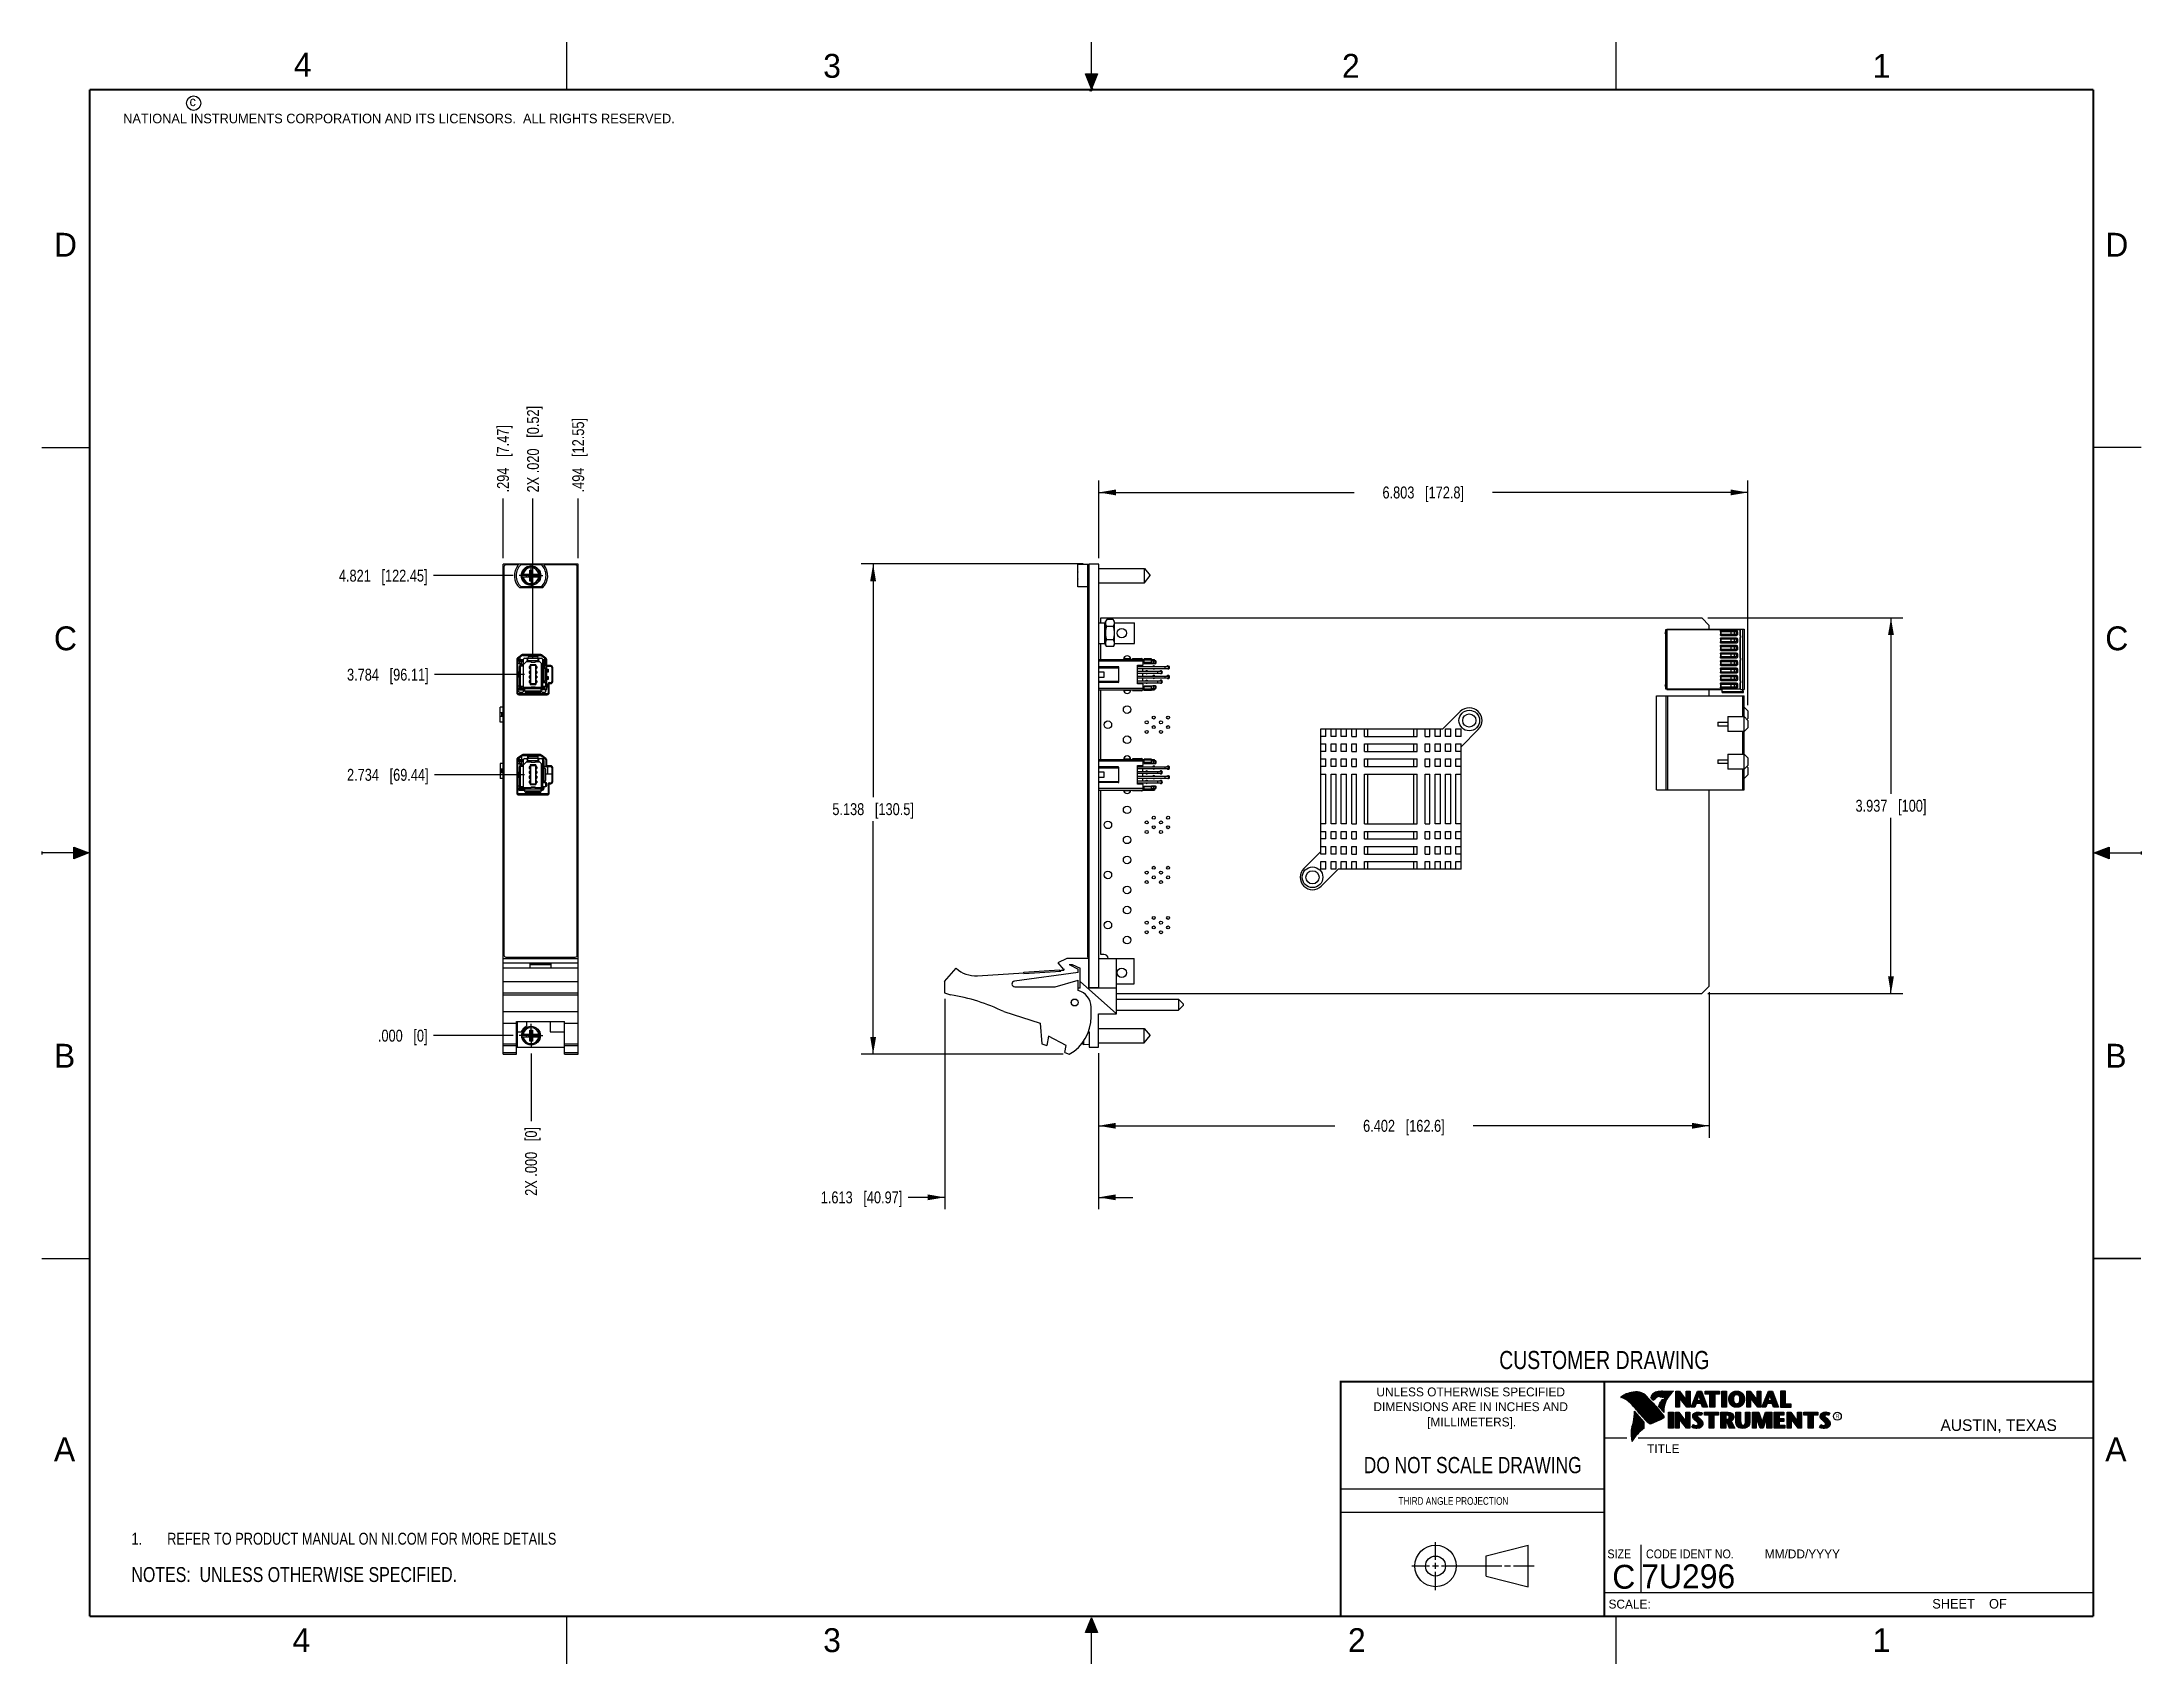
# Model space of a CAD drawing. Header units: inches. Extents: x 0 to 22, y 0 to 17.
import ezdxf

# ---------------------------------------------------------------- set-up
doc = ezdxf.new("R2010")
doc.units = ezdxf.units.IN
doc.header["$LTSCALE"] = 1.21
doc.header["$MEASUREMENT"] = 0
doc.linetypes.add('CENTER', pattern=[0.6, 0.375, -0.075, 0.075, -0.075])
doc.layers.get('0').update_dxf_attribs({"linetype": 'CONTINUOUS'})
for name, color, linetype in [('02___PRT_ALL_AXES', 7, 'CONTINUOUS'), ('DETAIL', 7, 'CONTINUOUS'), ('DIMENSIONS', 7, 'CONTINUOUS')]:
    doc.layers.add(name, color=color, linetype=linetype)
doc.styles.get("Standard").update_dxf_attribs({"font": 'txt', "width": 0.8})
doc.styles.add('TEXTSTYLE_2', font='txt')
doc.styles.add('TEXTSTYLE_3', font='txt', dxfattribs={"width": 0.9})
doc.dimstyles.new('DIMSTYLE_1', dxfattribs={"dimtxt": 0.125, "dimasz": 0.18, "dimexe": 0.125, "dimexo": 0.0625, "dimgap": 0.0625, "dimtad": 0, "dimtih": 1, "dimtoh": 1, "dimdec": 3, "dimzin": 4, "dimdsep": 46, "dimtxsty": 'STANDARD', "dimblk": '_FILLED', "dimblk1": '_FILLED', "dimblk2": '_FILLED', "dimcen": 0.09, "dimadec": 0, "dimazin": 0, "dimtp": 0.01, "dimtm": 0.01, "dimtfac": 1, "dimtdec": 3, "dimtofl": 0, "dimtmove": 0, "dimatfit": 3, "dimldrblk": '_FILLED', "dimfxl": 1, "dimtolj": 1, "dimtzin": 4, "dimarcsym": 0})
doc.dimstyles.new('DIMSTYLE_2', dxfattribs={"dimtxt": 0.125, "dimasz": 0.18, "dimexe": 0.125, "dimexo": 0.0625, "dimgap": 0.03125, "dimtad": 0, "dimtih": 1, "dimtoh": 1, "dimdec": 3, "dimzin": 4, "dimdsep": 46, "dimtxsty": 'STANDARD', "dimblk": '_FILLED', "dimblk1": '_FILLED', "dimblk2": '_FILLED', "dimcen": 0.09, "dimadec": 0, "dimazin": 0, "dimtp": 0.01, "dimtm": 0.01, "dimtfac": 1, "dimtdec": 3, "dimtofl": 0, "dimtmove": 0, "dimatfit": 3, "dimldrblk": '_FILLED', "dimfxl": 1, "dimtolj": 1, "dimtzin": 4, "dimarcsym": 0})

msp = doc.modelspace()

# ---------------------------------------------------------------- texts
at = {"color": 2, "linetype": 'CONTINUOUS', "line_spacing_factor": 0.9}
for s, insert, char_height, width, attachment_point, style in [('4', (2.64, 16.8869), 0.25, 0.25, 1, 'TEXTSTYLE_2'), ('3', (8.1875, 16.875), 0.25, 0.25, 1, 'TEXTSTYLE_2'), ('2', (13.625, 16.875), 0.25, 0.25, 1, 'TEXTSTYLE_2'), ('1', (19.1875, 16.875), 0.25, 0.25, 1, 'TEXTSTYLE_2'), ('c', (1.5463, 16.428), 0.1, 0.1, 1, 'TEXTSTYLE_2'), ('NATIONAL INSTRUMENTS CORPORATION AND ITS LICENSORS.  ALL RIGHTS RESERVED.', (0.851, 16.2482), 0.1, 7.3, 1, 'TEXTSTYLE_2'), ('D', (0.125, 15), 0.25, 0.25, 1, 'TEXTSTYLE_2'), ('D', (21.625, 15), 0.25, 0.25, 1, 'TEXTSTYLE_2'), ('C', (0.125, 10.875), 0.25, 0.25, 1, 'TEXTSTYLE_2'), ('C', (21.625, 10.875), 0.25, 0.25, 1, 'TEXTSTYLE_2'), ('B', (0.125, 6.5), 0.25, 0.25, 1, 'TEXTSTYLE_2'), ('B', (21.625, 6.5), 0.25, 0.25, 1, 'TEXTSTYLE_2'), ('UNLESS OTHERWISE SPECIFIED', (14.9742, 2.8979), 0.093, 2.418, 2, 'TEXTSTYLE_2'), ('DIMENSIONS ARE IN INCHES AND', (14.9742, 2.7431), 0.093, 2.604, 2, 'TEXTSTYLE_2'), ('[MILLIMETERS].', (14.9844, 2.5829), 0.093, 1.302, 2, 'TEXTSTYLE_2'), ('R', (18.7972, 2.6166), 0.0418, 0.041753, 1, 'TEXTSTYLE_2'), ('AUSTIN, TEXAS', (19.898, 2.5642), 0.121576, 1.580488, 1, 'TEXTSTYLE_2'), ('A', (0.125, 2.375), 0.25, 0.25, 1, 'TEXTSTYLE_2'), ('TITLE', (16.8235, 2.303), 0.093, 0.465, 1, 'TEXTSTYLE_2'), ('A', (21.625, 2.375), 0.25, 0.25, 1, 'TEXTSTYLE_2'), ('SIZE', (16.407, 1.2002), 0.093, 0.3348, 1, 'TEXTSTYLE_3'), ('CODE IDENT NO.', (16.8114, 1.2002), 0.093, 1.1718, 1, 'TEXTSTYLE_3'), ('MM/DD/YYYY', (18.0565, 1.2002), 0.093, 0.93, 1, 'TEXTSTYLE_2'), ('SCALE:', (16.4187, 0.6745), 0.093, 0.558, 1, 'TEXTSTYLE_2'), ('SHEET    OF', (19.8121, 0.6815), 0.1, 1.1, 1, 'TEXTSTYLE_2'), ('4', (2.625, 0.375), 0.25, 0.25, 1, 'TEXTSTYLE_2'), ('3', (8.1875, 0.375), 0.25, 0.25, 1, 'TEXTSTYLE_2'), ('2', (13.6875, 0.375), 0.25, 0.25, 1, 'TEXTSTYLE_2'), ('1', (19.1875, 0.375), 0.25, 0.25, 1, 'TEXTSTYLE_2')]:
    msp.add_mtext(s, dxfattribs=dict(at, insert=insert, char_height=char_height, width=width, attachment_point=attachment_point, style=style))
at = {"color": 7, "linetype": 'CONTINUOUS', "attachment_point": 2, "line_spacing_factor": 0.9}
for s, insert, char_height, width in [('CUSTOMER DRAWING', (16.3742, 3.2811), 0.19, 2.432), ('DO NOT SCALE DRAWING', (14.9953, 2.1698), 0.17, 2.72)]:
    msp.add_mtext(s, dxfattribs=dict(at, insert=insert, char_height=char_height, width=width))
at = {"color": 2, "linetype": 'CONTINUOUS', "insert": (14.2178, 1.7486), "char_height": 0.08, "width": 1.408, "attachment_point": 1, "line_spacing_factor": 0.9}
msp.add_mtext('THIRD ANGLE PROJECTION', dxfattribs=at)
at = {"color": 7, "linetype": 'CONTINUOUS', "char_height": 0.25, "line_spacing_factor": 0.9, "style": 'TEXTSTYLE_2'}
for s, insert, width, attachment_point in [('C', (16.5785, 1.0393), 0.25, 2), ('7U296', (16.7614, 1.0441), 1.25, 1)]:
    msp.add_mtext(s, dxfattribs=dict(at, insert=insert, width=width, attachment_point=attachment_point))

# ---------------------------------------------------------------- blocks, each defined once
blk = doc.blocks.new('CUSTOM_NOTE_BL0', base_point=(3.625, 1.312))
at = {"color": 2, "linetype": 'CONTINUOUS', "width": 0.8}
for s, p in [('1.', (0.938, 1.25)), ('REFER TO PRODUCT MANUAL ON NI.COM FOR MORE DETAILS', (1.312, 1.25))]:
    blk.add_text(s, height=0.125, dxfattribs=at).set_placement(p)
blk = doc.blocks.new('_FILLED')
at = {"color": 0, "linetype": 'BYBLOCK'}
blk.add_solid([(0, 0), (-1, 0.17), (-1, -0.17)], dxfattribs=at)
blk = doc.blocks.new('*D0')
at = {"layer": 'DIMENSIONS', "color": 2, "linetype": 'CONTINUOUS'}
for p, q in [((17.459, 10.964), (19.504, 10.964)), ((19.379, 10.964), (19.379, 9.12)), ((19.379, 7.027), (19.379, 8.87)), ((17.459, 7.027), (19.504, 7.027))]:
    blk.add_line(p, q, dxfattribs=at)
at = {"layer": 'DIMENSIONS', "color": 2, "linetype": 'CONTINUOUS', "xscale": 0.18, "yscale": 0.18, "zscale": 0.18}
for p, rotation in [((19.379, 10.964), 90), ((19.379, 7.027), 270)]:
    blk.add_blockref('_FILLED', p, dxfattribs=dict(at, rotation=rotation))
at = {"layer": 'DIMENSIONS', "color": 2, "linetype": 'CONTINUOUS', "insert": (19.379, 9.058), "char_height": 0.125, "width": 1.125, "attachment_point": 2, "line_spacing_factor": 0.9}
blk.add_mtext('3.937{\\Ftxt.shx;\\W1.000000;\\H0.125000; }[100]', dxfattribs=at)
blk = doc.blocks.new('*D1')
at = {"layer": 'DIMENSIONS', "color": 2, "linetype": 'CONTINUOUS'}
for p, q in [((17.475, 7.043), (17.475, 5.516)), ((11.074, 6.401), (11.074, 5.516)), ((11.074, 5.641), (13.549, 5.641)), ((17.475, 5.641), (14.999, 5.641))]:
    blk.add_line(p, q, dxfattribs=at)
at = {"layer": 'DIMENSIONS', "color": 2, "linetype": 'CONTINUOUS', "xscale": 0.18, "yscale": 0.18, "zscale": 0.18, "rotation": 180}
blk.add_blockref('_FILLED', (11.074, 5.641), dxfattribs=at)
at = {"layer": 'DIMENSIONS', "color": 2, "linetype": 'CONTINUOUS', "xscale": 0.18, "yscale": 0.18, "zscale": 0.18}
blk.add_blockref('_FILLED', (17.475, 5.641), dxfattribs=at)
at = {"layer": 'DIMENSIONS', "color": 2, "linetype": 'CONTINUOUS', "insert": (14.274, 5.703), "char_height": 0.125, "width": 1.325, "attachment_point": 2, "line_spacing_factor": 0.9}
blk.add_mtext('6.402{\\Ftxt.shx;\\W1.000000;\\H0.125000; }[162.6]', dxfattribs=at)
blk = doc.blocks.new('*D2')
at = {"layer": 'DIMENSIONS', "color": 2, "linetype": 'CONTINUOUS'}
for p, q in [((9.461, 6.97), (9.461, 4.766)), ((11.074, 6.401), (11.074, 4.766)), ((9.461, 4.891), (9.079, 4.891)), ((11.074, 4.891), (11.434, 4.891))]:
    blk.add_line(p, q, dxfattribs=at)
at = {"layer": 'DIMENSIONS', "color": 2, "linetype": 'CONTINUOUS', "xscale": 0.18, "yscale": 0.18, "zscale": 0.18}
blk.add_blockref('_FILLED', (9.461, 4.891), dxfattribs=at)
at = {"layer": 'DIMENSIONS', "color": 2, "linetype": 'CONTINUOUS', "xscale": 0.18, "yscale": 0.18, "zscale": 0.18, "rotation": 180}
blk.add_blockref('_FILLED', (11.074, 4.891), dxfattribs=at)
at = {"layer": 'DIMENSIONS', "color": 2, "linetype": 'CONTINUOUS', "insert": (9.017, 4.953), "char_height": 0.125, "width": 1.325, "attachment_point": 3, "line_spacing_factor": 0.9}
blk.add_mtext('1.613{\\Ftxt.shx;\\W1.000000;\\H0.125000; }[40.97]', dxfattribs=at)
blk = doc.blocks.new('*D3')
at = {"layer": 'DIMENSIONS', "color": 2, "linetype": 'CONTINUOUS'}
for p, q in [((10.913, 11.529), (8.586, 11.529)), ((8.711, 11.529), (8.711, 9.085)), ((8.711, 6.391), (8.711, 8.835)), ((10.704, 6.391), (8.586, 6.391))]:
    blk.add_line(p, q, dxfattribs=at)
at = {"layer": 'DIMENSIONS', "color": 2, "linetype": 'CONTINUOUS', "xscale": 0.18, "yscale": 0.18, "zscale": 0.18}
for p, rotation in [((8.711, 11.529), 90), ((8.711, 6.391), 270)]:
    blk.add_blockref('_FILLED', p, dxfattribs=dict(at, rotation=rotation))
at = {"layer": 'DIMENSIONS', "color": 2, "linetype": 'CONTINUOUS', "insert": (8.711, 9.022), "char_height": 0.125, "width": 1.325, "attachment_point": 2, "line_spacing_factor": 0.9}
blk.add_mtext('5.138{\\Ftxt.shx;\\W1.000000;\\H0.125000; }[130.5]', dxfattribs=at)
blk = doc.blocks.new('*D4')
at = {"layer": 'DIMENSIONS', "color": 2, "linetype": 'CONTINUOUS'}
for p, q in [((11.076, 11.591), (11.076, 12.404)), ((17.879, 10.051), (17.879, 12.404)), ((11.076, 12.279), (13.752, 12.279)), ((17.879, 12.279), (15.202, 12.279))]:
    blk.add_line(p, q, dxfattribs=at)
at = {"layer": 'DIMENSIONS', "color": 2, "linetype": 'CONTINUOUS', "xscale": 0.18, "yscale": 0.18, "zscale": 0.18, "rotation": 180}
blk.add_blockref('_FILLED', (11.076, 12.279), dxfattribs=at)
at = {"layer": 'DIMENSIONS', "color": 2, "linetype": 'CONTINUOUS', "xscale": 0.18, "yscale": 0.18, "zscale": 0.18}
blk.add_blockref('_FILLED', (17.879, 12.279), dxfattribs=at)
at = {"layer": 'DIMENSIONS', "color": 2, "linetype": 'CONTINUOUS', "insert": (14.477, 12.341), "char_height": 0.125, "width": 1.325, "attachment_point": 2, "line_spacing_factor": 0.9}
blk.add_mtext('6.803{\\Ftxt.shx;\\W1.000000;\\H0.125000; }[172.8]', dxfattribs=at)
blk = doc.blocks.new('*D5')
at = {"layer": 'DIMENSIONS', "color": 2, "linetype": 'CONTINUOUS'}
blk.add_line((4.938, 11.407), (4.103, 11.407), dxfattribs=at)
at = {"layer": 'DIMENSIONS', "color": 2, "linetype": 'CONTINUOUS', "insert": (4.041, 11.469), "char_height": 0.125, "width": 1.425, "attachment_point": 3, "line_spacing_factor": 0.9}
blk.add_mtext('4.821{\\Ftxt.shx;\\W1.000000;\\H0.125000; }[122.45]', dxfattribs=at)
blk = doc.blocks.new('*D6')
at = {"layer": 'DIMENSIONS', "color": 2, "linetype": 'CONTINUOUS'}
blk.add_line((4.938, 6.586), (4.103, 6.586), dxfattribs=at)
at = {"layer": 'DIMENSIONS', "color": 2, "linetype": 'CONTINUOUS', "insert": (4.041, 6.648), "char_height": 0.125, "width": 0.825, "attachment_point": 3, "line_spacing_factor": 0.9}
blk.add_mtext('.000{\\Ftxt.shx;\\W1.000000;\\H0.125000; }[0]', dxfattribs=at)
blk = doc.blocks.new('*D7')
at = {"layer": 'DIMENSIONS', "color": 2, "linetype": 'CONTINUOUS'}
blk.add_line((5.126, 6.398), (5.126, 5.691), dxfattribs=at)
at = {"layer": 'DIMENSIONS', "color": 2, "linetype": 'CONTINUOUS', "insert": (5.063, 5.628), "char_height": 0.125, "width": 1.125, "attachment_point": 3, "rotation": 90, "line_spacing_factor": 0.9}
blk.add_mtext('2X .000{\\Ftxt.shx;\\W1.000000;\\H0.125000; }[0]', dxfattribs=at)
blk = doc.blocks.new('*D8')
at = {"layer": 'DIMENSIONS', "color": 2, "linetype": 'CONTINUOUS'}
blk.add_line((4.832, 11.591), (4.832, 12.216), dxfattribs=at)
at = {"layer": 'DIMENSIONS', "color": 2, "linetype": 'CONTINUOUS', "insert": (4.769, 12.279), "char_height": 0.125, "width": 1.125, "attachment_point": 1, "rotation": 90, "line_spacing_factor": 0.9}
blk.add_mtext('.294{\\Ftxt.shx;\\W1.000000;\\H0.125000; }[7.47]', dxfattribs=at)
blk = doc.blocks.new('*D9')
at = {"layer": 'DIMENSIONS', "color": 2, "linetype": 'CONTINUOUS'}
blk.add_line((5.62, 11.591), (5.62, 12.216), dxfattribs=at)
at = {"layer": 'DIMENSIONS', "color": 2, "linetype": 'CONTINUOUS', "insert": (5.557, 12.279), "char_height": 0.125, "width": 1.225, "attachment_point": 1, "rotation": 90, "line_spacing_factor": 0.9}
blk.add_mtext('.494{\\Ftxt.shx;\\W1.000000;\\H0.125000; }[12.55]', dxfattribs=at)
blk = doc.blocks.new('*D10')
at = {"layer": 'DIMENSIONS', "color": 2, "linetype": 'CONTINUOUS'}
blk.add_line((5.146, 10.535), (5.146, 12.216), dxfattribs=at)
at = {"layer": 'DIMENSIONS', "color": 2, "linetype": 'CONTINUOUS', "insert": (5.084, 12.279), "char_height": 0.125, "width": 1.425, "attachment_point": 1, "rotation": 90, "line_spacing_factor": 0.9}
blk.add_mtext('2X .020{\\Ftxt.shx;\\W1.000000;\\H0.125000; }[0.52]', dxfattribs=at)
blk = doc.blocks.new('*D11')
at = {"layer": 'DIMENSIONS', "color": 2, "linetype": 'CONTINUOUS'}
blk.add_line((5.057, 9.32), (4.114, 9.32), dxfattribs=at)
at = {"layer": 'DIMENSIONS', "color": 2, "linetype": 'CONTINUOUS', "insert": (4.052, 9.382), "char_height": 0.125, "width": 1.325, "attachment_point": 3, "line_spacing_factor": 0.9}
blk.add_mtext('2.734{\\Ftxt.shx;\\W1.000000;\\H0.125000; }[69.44]', dxfattribs=at)
blk = doc.blocks.new('*D12')
at = {"layer": 'DIMENSIONS', "color": 2, "linetype": 'CONTINUOUS'}
blk.add_line((5.057, 10.37), (4.114, 10.37), dxfattribs=at)
at = {"layer": 'DIMENSIONS', "color": 2, "linetype": 'CONTINUOUS', "insert": (4.052, 10.432), "char_height": 0.125, "width": 1.325, "attachment_point": 3, "line_spacing_factor": 0.9}
blk.add_mtext('3.784{\\Ftxt.shx;\\W1.000000;\\H0.125000; }[96.11]', dxfattribs=at)
blk = doc.blocks.new('NOTES_HEADER_BL1', base_point=(3.1215, 0.9375))
at = {"layer": 'DETAIL', "color": 2, "linetype": 'CONTINUOUS', "width": 0.8}
blk.add_text('NOTES:  UNLESS OTHERWISE SPECIFIED.', height=0.156, dxfattribs=at).set_placement((0.9375, 0.8595))

# ---------------------------------------------------------------- dimensions: what is measured, and where the dimension line sits
at = {"layer": 'DIMENSIONS', "color": 2, "linetype": 'CONTINUOUS'}
for feature_location, offset, origin, picture, middle in [((5.14625, 10.53494), (0, 1.68145), (5.1258, 10.47244), '*D10', (5.14625, 12.99139)), ((5.1258031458, 6.3983772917), (0, -0.7075470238), (5.1258031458, 6.4608772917), '*D7', (5.1258031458, 5.0658302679))]:
    dim = msp.add_ordinate_dim(feature_location=feature_location, offset=offset, dtype=1, origin=origin, text='2X <>', dimstyle='DIMSTYLE_2', dxfattribs=at)
    dim.commit()
    dim.dimension.update_dxf_attribs({"geometry": picture, "text_midpoint": middle})
for feature_location, offset, dtype, origin, picture, middle in [((5.6198, 11.5914), (0, 0.625), 1, (5.1258, 11.5289), '*D9', (5.6198, 12.8914)), ((4.8318, 11.5914), (0, 0.625), 1, (5.1258, 11.5289), '*D8', (4.8318, 12.8414)), ((4.9382, 11.4069), (-0.835, 0), 0, (5.0007, 6.586), '*D5', (3.3282, 11.4069)), ((5.0574, 10.3699), (-0.9431, 0), 0, (5.1199, 6.586), '*D12', (3.3893, 10.3699)), ((5.0574, 9.3199), (-0.9431, 0), 0, (5.1199, 6.586), '*D11', (3.3893, 9.3199)), ((4.9382031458, 6.5859772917), (-0.8349918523, 0), 0, (5.0007031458, 6.5859772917), '*D6', (3.6282112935, 6.5859772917))]:
    dim = msp.add_ordinate_dim(feature_location=feature_location, offset=offset, dtype=dtype, origin=origin, dimstyle='DIMSTYLE_2', dxfattribs=at)
    dim.commit()
    dim.dimension.update_dxf_attribs({"geometry": picture, "text_midpoint": middle})
for base, p1, p2, angle, picture, middle in [((11.0755, 12.2789), (17.8787, 9.9883), (11.0755, 11.5289), 180, '*D4', (14.4771, 12.2789)), ((8.7105, 6.391), (10.9755, 11.5289), (10.7665, 6.391), 270, '*D3', (8.7105, 8.9599)), ((19.3787, 10.9639), (17.3965, 7.0269), (17.3965, 10.9639), 90, '*D0', (19.3787, 8.9954)), ((9.4605, 4.891), (11.0735, 6.464), (9.4605, 7.033), 180, '*D2', (8.3541, 4.891))]:
    dim = msp.add_linear_dim(base=base, p1=p1, p2=p2, angle=angle, dimstyle='DIMSTYLE_1', dxfattribs=at)
    dim.commit()
    dim.dimension.update_dxf_attribs({"geometry": picture, "text_midpoint": middle, "dimtype": 160})
dim = msp.add_linear_dim(base=(17.4752, 5.641), p1=(11.0735, 6.464), p2=(17.4752, 7.1056), dimstyle='DIMSTYLE_1', dxfattribs=at)
dim.commit()
dim.dimension.update_dxf_attribs({"geometry": '*D1', "text_midpoint": (14.2744, 5.641), "dimtype": 160})

# ---------------------------------------------------------------- hatches: boundary and pattern name
at = {"linetype": 'CONTINUOUS'}
for points in [[(11, 16.51), (10.9375, 16.6663), (11.0625, 16.6663)], [(0.3337, 8.5625), (0.49, 8.5), (0.3337, 8.4375)], [(21.6663, 8.5625), (21.6663, 8.4375), (21.51, 8.5)], [(10.9375, 0.3287), (11, 0.485), (11.0625, 0.3287)]]:
    msp.add_hatch(color=2, dxfattribs=at).paths.add_polyline_path(points)

# ---------------------------------------------------------------- linework, layer by layer
at = {"color": 2, "linetype": 'CONTINUOUS'}
for p, q in [((5.5, 16.5), (5.5, 17)), ((11, 16.485), (11, 17)), ((16.5, 16.5), (16.5, 17)), ((11, 16.51), (10.9375, 16.6663)), ((10.9375, 16.6663), (11.0625, 16.6663)), ((11.015, 16.515), (10.985, 16.485)), ((10.985, 16.485), (11, 16.515)), ((11.0625, 16.6663), (11, 16.51)), ((11, 16.485), (11.015, 16.515)), ((0, 12.75), (0.5, 12.75)), ((22, 12.75), (21.5, 12.75)), ((0, 8.515), (0, 8.485)), ((0.49, 8.5), (0, 8.5)), ((0.3337, 8.4375), (0.3337, 8.5625)), ((0.3337, 8.5625), (0.49, 8.5)), ((0.49, 8.5), (0.3337, 8.4375)), ((21.51, 8.5), (21.6663, 8.5625)), ((21.51, 8.5), (22, 8.5)), ((21.6663, 8.4375), (21.51, 8.5)), ((21.6663, 8.5625), (21.6663, 8.4375)), ((22, 8.515), (22, 8.485)), ((0, 4.25), (0.5, 4.25)), ((16.375, 2.96), (21.5, 2.96)), ((16.5578, 2.796), (16.5578, 2.7989)), ((16.5646, 2.7936), (16.5646, 2.8033)), ((16.5714, 2.7909), (16.5714, 2.8075)), ((16.5782, 2.788), (16.5782, 2.8116)), ((16.5851, 2.7849), (16.5851, 2.8154)), ((16.5919, 2.7815), (16.5919, 2.819)), ((16.5987, 2.7778), (16.5987, 2.8221)), ((16.6055, 2.7738), (16.6055, 2.8249)), ((16.6124, 2.7696), (16.6124, 2.8276)), ((16.6192, 2.765), (16.6192, 2.8301)), ((16.626, 2.7601), (16.626, 2.8325)), ((16.6329, 2.7549), (16.6329, 2.8347)), ((16.6397, 2.7492), (16.6397, 2.8367)), ((16.6465, 2.7431), (16.6465, 2.8386)), ((16.6533, 2.7366), (16.6533, 2.8403)), ((16.6602, 2.7295), (16.6602, 2.8419)), ((16.667, 2.7221), (16.667, 2.8435)), ((16.6738, 2.7146), (16.6738, 2.8449)), ((16.6806, 2.707), (16.6806, 2.8459)), ((16.6875, 2.6995), (16.6875, 2.8467)), ((16.7939, 2.533), (16.6919, 2.6489)), ((16.6943, 2.6918), (16.6943, 2.8472)), ((16.7011, 2.6841), (16.7011, 2.8474)), ((16.708, 2.6764), (16.708, 2.8474)), ((16.7148, 2.6685), (16.7148, 2.847)), ((16.7216, 2.6607), (16.7216, 2.8465)), ((16.7284, 2.6527), (16.7284, 2.8456)), ((16.7353, 2.6447), (16.7353, 2.8445)), ((16.7421, 2.6366), (16.7421, 2.8431)), ((16.7489, 2.6285), (16.7489, 2.8417)), ((16.7557, 2.6204), (16.7557, 2.84)), ((16.7626, 2.6125), (16.7626, 2.8378)), ((16.7694, 2.6046), (16.7694, 2.8352)), ((16.7762, 2.5968), (16.7762, 2.8321)), ((16.7831, 2.5891), (16.7831, 2.8284)), ((16.7899, 2.5815), (16.7899, 2.8242)), ((16.7967, 2.5739), (16.7967, 2.8193)), ((16.8035, 2.5665), (16.8035, 2.8136)), ((16.8104, 2.5591), (16.8104, 2.807)), ((16.8172, 2.5519), (16.8172, 2.7996)), ((16.824, 2.5447), (16.824, 2.7924)), ((16.8308, 2.5375), (16.8308, 2.7853)), ((16.8377, 2.5314), (16.8377, 2.7781)), ((16.8445, 2.5262), (16.8445, 2.7709)), ((16.8513, 2.523), (16.8513, 2.7637)), ((16.8581, 2.5224), (16.8581, 2.7565)), ((16.8864, 2.7664), (16.8632, 2.7937)), ((16.865, 2.5241), (16.865, 2.7493)), ((16.8877, 2.7723), (16.8682, 2.7952)), ((16.8718, 2.791), (16.8718, 2.8085)), ((16.8718, 2.527), (16.8718, 2.7421)), ((16.8786, 2.783), (16.8786, 2.8206)), ((16.8786, 2.5298), (16.8786, 2.7348)), ((16.8855, 2.7749), (16.8855, 2.8281)), ((16.8855, 2.5327), (16.8855, 2.727)), ((16.8923, 2.7747), (16.8923, 2.8335)), ((16.8923, 2.5356), (16.8923, 2.7187)), ((16.8991, 2.7788), (16.8991, 2.8375)), ((16.8991, 2.5385), (16.8991, 2.7104)), ((16.9059, 2.7837), (16.9059, 2.8408)), ((16.9059, 2.5415), (16.9059, 2.7022)), ((16.9128, 2.7896), (16.9128, 2.8436)), ((16.9128, 2.5446), (16.9128, 2.6939)), ((16.9196, 2.7966), (16.9196, 2.8459)), ((16.9196, 2.5477), (16.9196, 2.6856)), ((16.9264, 2.8018), (16.9264, 2.8477)), ((16.9264, 2.5508), (16.9264, 2.6774)), ((16.9332, 2.8053), (16.9332, 2.849)), ((16.9332, 2.554), (16.9332, 2.6691)), ((16.9401, 2.8077), (16.9401, 2.8499)), ((16.9401, 2.5573), (16.9401, 2.6608)), ((16.9616, 2.6797), (16.9434, 2.7005)), ((16.9469, 2.8082), (16.9469, 2.8509)), ((16.9469, 2.5606), (16.9469, 2.6526)), ((16.9653, 2.6828), (16.9492, 2.7013)), ((16.9537, 2.8069), (16.9537, 2.8518)), ((16.9537, 2.696), (16.9537, 2.7109)), ((16.9537, 2.5639), (16.9537, 2.6443)), ((16.9606, 2.8048), (16.9606, 2.8525)), ((16.9606, 2.6882), (16.9606, 2.7266)), ((16.9674, 2.8034), (16.9674, 2.8531)), ((16.9674, 2.6802), (16.9674, 2.7444)), ((16.9742, 2.8027), (16.9742, 2.8536)), ((16.9742, 2.672), (16.9742, 2.7568)), ((16.981, 2.8023), (16.981, 2.854)), ((16.981, 2.664), (16.981, 2.7634)), ((16.9838, 2.8589), (17.0997, 2.8607)), ((16.9839, 2.8541), (17.087, 2.8557)), ((16.9879, 2.802), (16.9879, 2.8542)), ((16.9879, 2.6563), (16.9879, 2.7665)), ((16.999, 2.637), (16.9946, 2.6418)), ((16.9947, 2.8019), (16.9947, 2.8543)), ((16.9947, 2.6748), (16.9947, 2.7683)), ((17.0015, 2.8005), (17.0015, 2.8544)), ((17.0015, 2.7195), (17.0015, 2.7694)), ((17.0083, 2.7963), (17.0083, 2.8545)), ((17.0083, 2.7388), (17.0083, 2.7698)), ((17.0152, 2.755), (17.0152, 2.8546)), ((17.022, 2.7691), (17.022, 2.8547)), ((17.0288, 2.7817), (17.0288, 2.8548)), ((17.0357, 2.7931), (17.0357, 2.8549)), ((17.0425, 2.8035), (17.0425, 2.855)), ((17.0493, 2.8131), (17.0493, 2.8551)), ((17.0561, 2.822), (17.0561, 2.8552)), ((17.063, 2.8303), (17.063, 2.8553)), ((17.0698, 2.8381), (17.0698, 2.8554)), ((17.0766, 2.8454), (17.0766, 2.8555)), ((17.1243, 2.8592), (17.1609, 2.8592)), ((17.1243, 2.6915), (17.1243, 2.8592)), ((17.1637, 2.6915), (17.1243, 2.6915)), ((17.1291, 2.8543), (17.1585, 2.8543)), ((17.1291, 2.6963), (17.1291, 2.8543)), ((17.1589, 2.6963), (17.1291, 2.6963)), ((17.1381, 2.6963), (17.1381, 2.8543)), ((17.1447, 2.6963), (17.1447, 2.8543)), ((17.1514, 2.6963), (17.1514, 2.8543)), ((17.1589, 2.8042), (17.1581, 2.8543)), ((17.1585, 2.8543), (17.2383, 2.7492)), ((17.2418, 2.6963), (17.1589, 2.8042)), ((17.1589, 2.8042), (17.1589, 2.6963)), ((17.1609, 2.8592), (17.2334, 2.7636)), ((17.2395, 2.6915), (17.1637, 2.7899)), ((17.1637, 2.7899), (17.1637, 2.6915)), ((17.1648, 2.7965), (17.1648, 2.8461)), ((17.1714, 2.7879), (17.1714, 2.8373)), ((17.1781, 2.7792), (17.1781, 2.8285)), ((17.1848, 2.7705), (17.1848, 2.8197)), ((17.1915, 2.7618), (17.1915, 2.8109)), ((17.1981, 2.7531), (17.1981, 2.8021)), ((17.2048, 2.7445), (17.2048, 2.7933)), ((17.2115, 2.7358), (17.2115, 2.7845)), ((17.2182, 2.7271), (17.2182, 2.7757)), ((17.2248, 2.7184), (17.2248, 2.7669)), ((17.2315, 2.7098), (17.2315, 2.7581)), ((17.2334, 2.8592), (17.2732, 2.8592)), ((17.2334, 2.7636), (17.2334, 2.8592)), ((17.2382, 2.7011), (17.2383, 2.7492)), ((17.2383, 2.8543), (17.2684, 2.8543)), ((17.2383, 2.7492), (17.2383, 2.8543)), ((17.2732, 2.6915), (17.2395, 2.6915)), ((17.2684, 2.6963), (17.2418, 2.6963)), ((17.2449, 2.6963), (17.2449, 2.8543)), ((17.2515, 2.6963), (17.2515, 2.8543)), ((17.2582, 2.6963), (17.2582, 2.8543)), ((17.2649, 2.6963), (17.2649, 2.8543)), ((17.2684, 2.8543), (17.2684, 2.6963)), ((17.2732, 2.8592), (17.2732, 2.6915)), ((17.2831, 2.6915), (17.3516, 2.8591)), ((17.3228, 2.6915), (17.2831, 2.6915)), ((17.2903, 2.6964), (17.3548, 2.8542)), ((17.3195, 2.6964), (17.2903, 2.6964)), ((17.2983, 2.6964), (17.2983, 2.7158)), ((17.3049, 2.6964), (17.3049, 2.7322)), ((17.3116, 2.6964), (17.3116, 2.7485)), ((17.3183, 2.6964), (17.3183, 2.7648)), ((17.3356, 2.7364), (17.3195, 2.6964)), ((17.3388, 2.7316), (17.3228, 2.6915)), ((17.325, 2.7101), (17.325, 2.7812)), ((17.3316, 2.7267), (17.3316, 2.7975)), ((17.394, 2.7364), (17.3356, 2.7364)), ((17.3383, 2.7364), (17.3383, 2.8138)), ((17.3905, 2.7316), (17.3388, 2.7316)), ((17.3409, 2.7533), (17.3624, 2.8228)), ((17.389, 2.7533), (17.3409, 2.7533)), ((17.345, 2.7666), (17.345, 2.8302)), ((17.345, 2.7364), (17.345, 2.7533)), ((17.3475, 2.7581), (17.3659, 2.8179)), ((17.3827, 2.7581), (17.3475, 2.7581)), ((17.3516, 2.8591), (17.3938, 2.8591)), ((17.3517, 2.7882), (17.3517, 2.8465)), ((17.3517, 2.7364), (17.3517, 2.7533)), ((17.3548, 2.8542), (17.3905, 2.8542)), ((17.3583, 2.8098), (17.3583, 2.8542)), ((17.3583, 2.7364), (17.3583, 2.7533)), ((17.3624, 2.8228), (17.3701, 2.8228)), ((17.365, 2.8228), (17.365, 2.8542)), ((17.365, 2.7364), (17.365, 2.7533)), ((17.3659, 2.8179), (17.3664, 2.8179)), ((17.3664, 2.8179), (17.3827, 2.7581)), ((17.3701, 2.8228), (17.389, 2.7533)), ((17.3717, 2.817), (17.3717, 2.8542)), ((17.3717, 2.7364), (17.3717, 2.7533)), ((17.3784, 2.7925), (17.3784, 2.8542)), ((17.3784, 2.7364), (17.3784, 2.7533)), ((17.385, 2.7679), (17.385, 2.8542)), ((17.385, 2.7364), (17.385, 2.7533)), ((17.3905, 2.8542), (17.4504, 2.6964)), ((17.4039, 2.6915), (17.3905, 2.7316)), ((17.3917, 2.7364), (17.3917, 2.851)), ((17.3938, 2.8591), (17.4574, 2.6915)), ((17.4074, 2.6964), (17.394, 2.7364)), ((17.3984, 2.7232), (17.3984, 2.8334)), ((17.4574, 2.6915), (17.4039, 2.6915)), ((17.4051, 2.7034), (17.4051, 2.8158)), ((17.4504, 2.6964), (17.4074, 2.6964)), ((17.4118, 2.6964), (17.4118, 2.7982)), ((17.4184, 2.6964), (17.4184, 2.7806)), ((17.4251, 2.6964), (17.4251, 2.763)), ((17.4318, 2.6964), (17.4318, 2.7455)), ((17.4327, 2.8591), (17.5802, 2.8591)), ((17.4327, 2.8278), (17.4327, 2.8591)), ((17.481, 2.8278), (17.4327, 2.8278)), ((17.4375, 2.8542), (17.5753, 2.8542)), ((17.4375, 2.8327), (17.4375, 2.8542)), ((17.4859, 2.8327), (17.4375, 2.8327)), ((17.4385, 2.6964), (17.4385, 2.7279)), ((17.4451, 2.8327), (17.4451, 2.8542)), ((17.4451, 2.6964), (17.4451, 2.7103)), ((17.4518, 2.8327), (17.4518, 2.8542)), ((17.4585, 2.8327), (17.4585, 2.8542)), ((17.4652, 2.8327), (17.4652, 2.8542)), ((17.4718, 2.8327), (17.4718, 2.8542)), ((17.4785, 2.8327), (17.4785, 2.8542)), ((17.481, 2.6915), (17.481, 2.8278)), ((17.5318, 2.6915), (17.481, 2.6915)), ((17.4859, 2.8327), (17.4852, 2.8542)), ((17.4859, 2.6964), (17.4859, 2.8327)), ((17.5269, 2.6964), (17.4859, 2.6964)), ((17.4919, 2.6964), (17.4919, 2.8542)), ((17.4985, 2.6964), (17.4985, 2.8542)), ((17.5052, 2.6964), (17.5052, 2.8542)), ((17.5119, 2.6964), (17.5119, 2.8542)), ((17.5186, 2.6964), (17.5186, 2.8542)), ((17.5269, 2.8327), (17.5252, 2.8542)), ((17.5753, 2.8327), (17.5269, 2.8327)), ((17.5269, 2.8327), (17.5269, 2.6964)), ((17.5802, 2.8278), (17.5318, 2.8278)), ((17.5318, 2.8278), (17.5318, 2.6915)), ((17.5319, 2.8327), (17.5319, 2.8542)), ((17.5386, 2.8327), (17.5386, 2.8542)), ((17.5453, 2.8327), (17.5453, 2.8542)), ((17.5519, 2.8327), (17.5519, 2.8542)), ((17.5586, 2.8327), (17.5586, 2.8542)), ((17.5653, 2.8327), (17.5653, 2.8542)), ((17.572, 2.8327), (17.572, 2.8542)), ((17.5753, 2.8542), (17.5753, 2.8327)), ((17.5802, 2.8591), (17.5802, 2.8278)), ((17.6059, 2.8591), (17.6565, 2.8591)), ((17.6059, 2.6915), (17.6059, 2.8591)), ((17.6565, 2.6915), (17.6059, 2.6915)), ((17.6108, 2.8542), (17.6516, 2.8542)), ((17.6108, 2.6964), (17.6108, 2.8542)), ((17.6516, 2.6964), (17.6108, 2.6964)), ((17.6187, 2.6964), (17.6187, 2.8542)), ((17.6254, 2.6964), (17.6254, 2.8542)), ((17.632, 2.6964), (17.632, 2.8542)), ((17.6387, 2.6964), (17.6387, 2.8542)), ((17.6454, 2.6964), (17.6454, 2.8542)), ((17.6516, 2.8542), (17.6516, 2.6964)), ((17.6565, 2.8591), (17.6565, 2.6915)), ((17.6849, 2.7803), (17.6851, 2.7836)), ((17.6849, 2.7769), (17.6849, 2.7803)), ((17.6849, 2.7735), (17.6849, 2.7769)), ((17.6851, 2.7701), (17.6849, 2.7735)), ((17.6851, 2.7836), (17.6853, 2.7869)), ((17.6854, 2.7668), (17.6851, 2.7701)), ((17.6853, 2.7869), (17.6857, 2.7901)), ((17.6859, 2.7634), (17.6854, 2.7668)), ((17.6857, 2.7901), (17.6862, 2.7933)), ((17.6864, 2.76), (17.6859, 2.7634)), ((17.6862, 2.7933), (17.6868, 2.7964)), ((17.687, 2.7567), (17.6864, 2.76)), ((17.6868, 2.7964), (17.6876, 2.7995)), ((17.6878, 2.7535), (17.687, 2.7567)), ((17.6876, 2.7995), (17.6884, 2.8024)), ((17.6886, 2.7503), (17.6878, 2.7535)), ((17.6884, 2.8024), (17.6893, 2.8053)), ((17.6895, 2.7471), (17.6886, 2.7503)), ((17.6893, 2.8053), (17.6904, 2.8081)), ((17.6905, 2.7441), (17.6895, 2.7471)), ((17.6904, 2.8081), (17.6915, 2.8108)), ((17.6905, 2.7441), (17.6904, 2.8081)), ((17.6917, 2.7411), (17.6905, 2.7441)), ((17.6915, 2.8108), (17.6928, 2.8135)), ((17.6929, 2.7383), (17.6917, 2.7411)), ((17.6928, 2.8135), (17.6942, 2.8161)), ((17.6942, 2.7355), (17.6929, 2.7383)), ((17.6942, 2.8161), (17.6957, 2.8186)), ((17.6956, 2.7327), (17.6942, 2.7355)), ((17.6971, 2.7301), (17.6956, 2.7327)), ((17.6957, 2.8186), (17.6973, 2.8211)), ((17.6971, 2.7301), (17.6973, 2.8211)), ((17.6987, 2.7275), (17.6971, 2.7301)), ((17.6973, 2.8211), (17.699, 2.8236)), ((17.7003, 2.725), (17.6987, 2.7275)), ((17.699, 2.8236), (17.7008, 2.826)), ((17.7021, 2.7226), (17.7003, 2.725)), ((17.7008, 2.826), (17.7028, 2.8284)), ((17.704, 2.7203), (17.7021, 2.7226)), ((17.7028, 2.8284), (17.7048, 2.8307)), ((17.704, 2.7203), (17.7048, 2.8307)), ((17.706, 2.7181), (17.704, 2.7203)), ((17.7048, 2.8307), (17.707, 2.833)), ((17.708, 2.7159), (17.706, 2.7181)), ((17.707, 2.833), (17.7092, 2.8351)), ((17.7102, 2.7138), (17.708, 2.7159)), ((17.7092, 2.8351), (17.7114, 2.8372)), ((17.7102, 2.7138), (17.7114, 2.8372)), ((17.7124, 2.7119), (17.7102, 2.7138)), ((17.7114, 2.8372), (17.7138, 2.8392)), ((17.7147, 2.71), (17.7124, 2.7119)), ((17.7138, 2.8392), (17.7162, 2.841)), ((17.717, 2.7082), (17.7147, 2.71)), ((17.7162, 2.841), (17.7186, 2.8427)), ((17.717, 2.7082), (17.7186, 2.8427)), ((17.7195, 2.7066), (17.717, 2.7082)), ((17.7186, 2.8427), (17.721, 2.8444)), ((17.722, 2.705), (17.7195, 2.7066)), ((17.721, 2.8444), (17.7235, 2.8459)), ((17.7246, 2.7036), (17.722, 2.705)), ((17.7235, 2.8459), (17.7261, 2.8472)), ((17.7246, 2.7036), (17.7235, 2.8459)), ((17.7273, 2.7022), (17.7246, 2.7036)), ((17.7261, 2.8472), (17.7287, 2.8485)), ((17.7267, 2.7789), (17.7268, 2.7812)), ((17.7267, 2.7766), (17.7267, 2.7789)), ((17.7267, 2.7743), (17.7267, 2.7766)), ((17.7268, 2.772), (17.7267, 2.7743)), ((17.7268, 2.7812), (17.7269, 2.7835)), ((17.7269, 2.7696), (17.7268, 2.772)), ((17.7269, 2.7835), (17.727, 2.7857)), ((17.727, 2.7673), (17.7269, 2.7696)), ((17.727, 2.7857), (17.7272, 2.7879)), ((17.7272, 2.765), (17.727, 2.7673)), ((17.7272, 2.7879), (17.7274, 2.79)), ((17.7274, 2.7628), (17.7272, 2.765)), ((17.7301, 2.701), (17.7273, 2.7022)), ((17.7274, 2.79), (17.7276, 2.7921)), ((17.7277, 2.7606), (17.7274, 2.7628)), ((17.7276, 2.7921), (17.7279, 2.7941)), ((17.728, 2.7584), (17.7277, 2.7606)), ((17.7279, 2.7941), (17.7282, 2.7961)), ((17.7283, 2.7563), (17.728, 2.7584)), ((17.7282, 2.7961), (17.7286, 2.798)), ((17.7287, 2.7543), (17.7283, 2.7563)), ((17.7286, 2.798), (17.729, 2.7998)), ((17.7287, 2.8485), (17.7314, 2.8497)), ((17.7291, 2.7523), (17.7287, 2.7543)), ((17.729, 2.7998), (17.7294, 2.8016)), ((17.7295, 2.7503), (17.7291, 2.7523)), ((17.7294, 2.8016), (17.7299, 2.8034)), ((17.73, 2.7485), (17.7295, 2.7503)), ((17.7299, 2.8034), (17.7304, 2.8051)), ((17.7306, 2.7466), (17.73, 2.7485)), ((17.7301, 2.701), (17.7305, 2.7469)), ((17.733, 2.6999), (17.7301, 2.701)), ((17.7304, 2.8051), (17.7309, 2.8068)), ((17.7311, 2.7449), (17.7306, 2.7466)), ((17.7309, 2.8068), (17.7316, 2.8085)), ((17.731, 2.807), (17.7314, 2.8497)), ((17.7318, 2.7431), (17.7311, 2.7449)), ((17.7314, 2.8497), (17.7342, 2.8508)), ((17.7316, 2.8085), (17.7322, 2.8101)), ((17.7324, 2.7414), (17.7318, 2.7431)), ((17.7322, 2.8101), (17.7329, 2.8117)), ((17.7331, 2.7398), (17.7324, 2.7414)), ((17.7329, 2.8117), (17.7337, 2.8133)), ((17.736, 2.6989), (17.733, 2.6999)), ((17.7339, 2.7382), (17.7331, 2.7398)), ((17.7337, 2.8133), (17.7345, 2.8149)), ((17.7347, 2.7366), (17.7339, 2.7382)), ((17.7342, 2.8508), (17.737, 2.8517)), ((17.7345, 2.8149), (17.7354, 2.8164)), ((17.7355, 2.7351), (17.7347, 2.7366)), ((17.7354, 2.8164), (17.7364, 2.8178)), ((17.7365, 2.7337), (17.7355, 2.7351)), ((17.7391, 2.698), (17.736, 2.6989)), ((17.7364, 2.8178), (17.7374, 2.8192)), ((17.7374, 2.7323), (17.7365, 2.7337)), ((17.737, 2.8517), (17.7399, 2.8526)), ((17.7374, 2.8193), (17.737, 2.8517)), ((17.7374, 2.8192), (17.7384, 2.8206)), ((17.7385, 2.7309), (17.7374, 2.7323)), ((17.7384, 2.8206), (17.7395, 2.8218)), ((17.7388, 2.698), (17.7384, 2.7309)), ((17.7396, 2.7296), (17.7385, 2.7309)), ((17.7423, 2.6972), (17.7391, 2.698)), ((17.7395, 2.8218), (17.7407, 2.823)), ((17.7408, 2.7283), (17.7396, 2.7296)), ((17.7399, 2.8526), (17.7429, 2.8534)), ((17.7407, 2.823), (17.742, 2.8241)), ((17.742, 2.7272), (17.7408, 2.7283)), ((17.742, 2.8241), (17.7432, 2.8252)), ((17.7433, 2.7261), (17.742, 2.7272)), ((17.7456, 2.6966), (17.7423, 2.6972)), ((17.7429, 2.8534), (17.7459, 2.8541)), ((17.7432, 2.8252), (17.7446, 2.8261)), ((17.7446, 2.725), (17.7433, 2.7261)), ((17.7446, 2.8261), (17.746, 2.827)), ((17.746, 2.7241), (17.7446, 2.725)), ((17.7455, 2.8267), (17.7455, 2.854)), ((17.7455, 2.6966), (17.7455, 2.7244)), ((17.7489, 2.696), (17.7456, 2.6966)), ((17.7459, 2.8541), (17.749, 2.8546)), ((17.746, 2.827), (17.7474, 2.8278)), ((17.7475, 2.7232), (17.746, 2.7241)), ((17.7474, 2.8278), (17.7488, 2.8285)), ((17.749, 2.7224), (17.7475, 2.7232)), ((17.7488, 2.8285), (17.7503, 2.8291)), ((17.7523, 2.6956), (17.7489, 2.696)), ((17.749, 2.8546), (17.7522, 2.8551)), ((17.7506, 2.7217), (17.749, 2.7224)), ((17.7503, 2.8291), (17.7519, 2.8297)), ((17.7522, 2.7212), (17.7506, 2.7217)), ((17.7519, 2.8297), (17.7535, 2.8301)), ((17.7522, 2.8551), (17.7553, 2.8554)), ((17.7522, 2.8298), (17.7522, 2.8551)), ((17.7538, 2.7207), (17.7522, 2.7212)), ((17.7522, 2.6956), (17.7522, 2.7212)), ((17.7557, 2.6953), (17.7523, 2.6956)), ((17.7535, 2.8301), (17.7551, 2.8305)), ((17.7555, 2.7203), (17.7538, 2.7207)), ((17.7551, 2.8305), (17.7567, 2.8308)), ((17.7553, 2.8554), (17.7585, 2.8556)), ((17.7572, 2.72), (17.7555, 2.7203)), ((17.7591, 2.6952), (17.7557, 2.6953)), ((17.7567, 2.8308), (17.7584, 2.8311)), ((17.7589, 2.7198), (17.7572, 2.72)), ((17.7584, 2.8311), (17.7601, 2.8312)), ((17.7585, 2.8556), (17.7616, 2.8557)), ((17.7589, 2.8311), (17.7589, 2.8556)), ((17.7606, 2.7197), (17.7589, 2.7198)), ((17.7589, 2.6952), (17.7589, 2.7198)), ((17.7625, 2.6951), (17.7591, 2.6952)), ((17.7601, 2.8312), (17.7618, 2.8312)), ((17.7624, 2.7198), (17.7606, 2.7197)), ((17.7616, 2.8557), (17.7648, 2.8556)), ((17.7618, 2.8312), (17.7636, 2.8311)), ((17.7641, 2.7199), (17.7624, 2.7198)), ((17.7659, 2.6952), (17.7625, 2.6951)), ((17.7636, 2.8311), (17.7653, 2.831)), ((17.7658, 2.7201), (17.7641, 2.7199)), ((17.7648, 2.8556), (17.768, 2.8555)), ((17.7653, 2.831), (17.767, 2.8307)), ((17.7655, 2.6952), (17.7659, 2.7201)), ((17.7675, 2.7204), (17.7658, 2.7201)), ((17.7692, 2.6953), (17.7659, 2.6952)), ((17.767, 2.8307), (17.7686, 2.8304)), ((17.7692, 2.7208), (17.7675, 2.7204)), ((17.7676, 2.8306), (17.768, 2.8555)), ((17.768, 2.8555), (17.7711, 2.8552)), ((17.7686, 2.8304), (17.7703, 2.83)), ((17.7709, 2.7213), (17.7692, 2.7208)), ((17.7724, 2.6956), (17.7692, 2.6953)), ((17.7703, 2.83), (17.7719, 2.8295)), ((17.7725, 2.7218), (17.7709, 2.7213)), ((17.7711, 2.8552), (17.7742, 2.8548)), ((17.7719, 2.8295), (17.7734, 2.8289)), ((17.7722, 2.6956), (17.7725, 2.7218)), ((17.7756, 2.6961), (17.7724, 2.6956)), ((17.7741, 2.7224), (17.7725, 2.7218)), ((17.7734, 2.8289), (17.775, 2.8283)), ((17.7739, 2.8287), (17.7742, 2.8548)), ((17.7756, 2.7231), (17.7741, 2.7224)), ((17.7742, 2.8548), (17.7773, 2.8542)), ((17.775, 2.8283), (17.7764, 2.8276)), ((17.7771, 2.7238), (17.7756, 2.7231)), ((17.7788, 2.6966), (17.7756, 2.6961)), ((17.7764, 2.8276), (17.7778, 2.8268)), ((17.7785, 2.7246), (17.7771, 2.7238)), ((17.7773, 2.8542), (17.7804, 2.8536)), ((17.7778, 2.8268), (17.7792, 2.826)), ((17.7798, 2.7255), (17.7785, 2.7246)), ((17.7819, 2.6972), (17.7788, 2.6966)), ((17.7789, 2.6966), (17.7792, 2.7251)), ((17.7792, 2.826), (17.7805, 2.8251)), ((17.7811, 2.7265), (17.7798, 2.7255)), ((17.7801, 2.8254), (17.7804, 2.8536)), ((17.7804, 2.8536), (17.7834, 2.8528)), ((17.7805, 2.8251), (17.7817, 2.8242)), ((17.7824, 2.7276), (17.7811, 2.7265)), ((17.7817, 2.8242), (17.7829, 2.8232)), ((17.785, 2.698), (17.7819, 2.6972)), ((17.7835, 2.7287), (17.7824, 2.7276)), ((17.7829, 2.8232), (17.784, 2.8221)), ((17.7834, 2.8528), (17.7864, 2.8519)), ((17.7846, 2.7299), (17.7835, 2.7287)), ((17.784, 2.8221), (17.785, 2.821)), ((17.7857, 2.7312), (17.7846, 2.7299)), ((17.785, 2.821), (17.786, 2.8198)), ((17.788, 2.6989), (17.785, 2.698)), ((17.7867, 2.7326), (17.7857, 2.7312)), ((17.786, 2.8198), (17.7869, 2.8186)), ((17.7864, 2.8519), (17.7893, 2.8509)), ((17.7867, 2.8189), (17.7864, 2.8519)), ((17.7876, 2.734), (17.7867, 2.7326)), ((17.7869, 2.8186), (17.7878, 2.8173)), ((17.7884, 2.7354), (17.7876, 2.734)), ((17.788, 2.6989), (17.7876, 2.734)), ((17.7878, 2.8173), (17.7886, 2.816)), ((17.791, 2.7), (17.788, 2.6989)), ((17.7892, 2.7369), (17.7884, 2.7354)), ((17.7886, 2.816), (17.7894, 2.8146)), ((17.79, 2.7385), (17.7892, 2.7369)), ((17.7893, 2.8509), (17.7922, 2.8498)), ((17.7894, 2.8146), (17.7901, 2.8132)), ((17.7907, 2.7401), (17.79, 2.7385)), ((17.7901, 2.8132), (17.7908, 2.8116)), ((17.7914, 2.7417), (17.7907, 2.7401)), ((17.7908, 2.8116), (17.7914, 2.8101)), ((17.7939, 2.7012), (17.791, 2.7)), ((17.7914, 2.8101), (17.7921, 2.8084)), ((17.792, 2.7434), (17.7914, 2.7417)), ((17.7926, 2.7451), (17.792, 2.7434)), ((17.7921, 2.8084), (17.7927, 2.8067)), ((17.7922, 2.8498), (17.795, 2.8486)), ((17.7927, 2.8065), (17.7922, 2.8498)), ((17.7932, 2.7469), (17.7926, 2.7451)), ((17.7927, 2.8067), (17.7932, 2.8048)), ((17.7932, 2.8048), (17.7938, 2.8029)), ((17.7938, 2.7487), (17.7932, 2.7469)), ((17.7939, 2.7012), (17.7934, 2.7475)), ((17.7938, 2.8029), (17.7943, 2.801)), ((17.7943, 2.7506), (17.7938, 2.7487)), ((17.7968, 2.7025), (17.7939, 2.7012)), ((17.7943, 2.801), (17.7948, 2.799)), ((17.7947, 2.7525), (17.7943, 2.7506)), ((17.7952, 2.7545), (17.7947, 2.7525)), ((17.7948, 2.799), (17.7952, 2.7969)), ((17.795, 2.8486), (17.7977, 2.8472)), ((17.7952, 2.7969), (17.7956, 2.7947)), ((17.7956, 2.7565), (17.7952, 2.7545)), ((17.7956, 2.7947), (17.7959, 2.7925)), ((17.7959, 2.7586), (17.7956, 2.7565)), ((17.7959, 2.7925), (17.7962, 2.7903)), ((17.7962, 2.7608), (17.7959, 2.7586)), ((17.7962, 2.7903), (17.7964, 2.7881)), ((17.7965, 2.7629), (17.7962, 2.7608)), ((17.7964, 2.7881), (17.7966, 2.7858)), ((17.7967, 2.7652), (17.7965, 2.7629)), ((17.7966, 2.7858), (17.7968, 2.7835)), ((17.7968, 2.7674), (17.7967, 2.7652)), ((17.7968, 2.7835), (17.7969, 2.7812)), ((17.7969, 2.7697), (17.7968, 2.7674)), ((17.7995, 2.7039), (17.7968, 2.7025)), ((17.7969, 2.7812), (17.797, 2.7789)), ((17.797, 2.7719), (17.7969, 2.7697)), ((17.797, 2.7789), (17.797, 2.7765)), ((17.797, 2.7765), (17.797, 2.7742)), ((17.797, 2.7742), (17.797, 2.7719)), ((17.7977, 2.8472), (17.8004, 2.8458)), ((17.7995, 2.7039), (17.8004, 2.8458)), ((17.8023, 2.7054), (17.7995, 2.7039)), ((17.8004, 2.8458), (17.8031, 2.8443)), ((17.8049, 2.707), (17.8023, 2.7054)), ((17.8031, 2.8443), (17.8056, 2.8426)), ((17.8074, 2.7088), (17.8049, 2.707)), ((17.8056, 2.8426), (17.8081, 2.8409)), ((17.8074, 2.7088), (17.8081, 2.8409)), ((17.8098, 2.7106), (17.8074, 2.7088)), ((17.8081, 2.8409), (17.8105, 2.839)), ((17.8121, 2.7125), (17.8098, 2.7106)), ((17.8105, 2.839), (17.8128, 2.8371)), ((17.8143, 2.7145), (17.8121, 2.7125)), ((17.8128, 2.8371), (17.815, 2.8351)), ((17.8143, 2.7145), (17.8128, 2.8371)), ((17.8164, 2.7166), (17.8143, 2.7145)), ((17.815, 2.8351), (17.8171, 2.833)), ((17.8184, 2.7188), (17.8164, 2.7166)), ((17.8171, 2.833), (17.8192, 2.8308)), ((17.8203, 2.721), (17.8184, 2.7188)), ((17.8192, 2.8308), (17.8211, 2.8285)), ((17.8203, 2.721), (17.8211, 2.8285)), ((17.8221, 2.7234), (17.8203, 2.721)), ((17.8211, 2.8285), (17.823, 2.8262)), ((17.8239, 2.7258), (17.8221, 2.7234)), ((17.823, 2.8262), (17.8247, 2.8238)), ((17.8255, 2.7283), (17.8239, 2.7258)), ((17.8247, 2.8238), (17.8264, 2.8214)), ((17.8271, 2.7309), (17.8255, 2.7283)), ((17.8264, 2.8214), (17.8279, 2.8189)), ((17.8271, 2.7309), (17.8279, 2.8189)), ((17.8286, 2.7335), (17.8271, 2.7309)), ((17.8279, 2.8189), (17.8294, 2.8163)), ((17.83, 2.7362), (17.8286, 2.7335)), ((17.8294, 2.8163), (17.8307, 2.8137)), ((17.8313, 2.7389), (17.83, 2.7362)), ((17.8307, 2.8137), (17.8319, 2.811)), ((17.8325, 2.7417), (17.8313, 2.7389)), ((17.8319, 2.811), (17.8331, 2.8082)), ((17.8336, 2.7446), (17.8325, 2.7417)), ((17.8331, 2.8082), (17.8341, 2.8053)), ((17.8347, 2.7475), (17.8336, 2.7446)), ((17.8341, 2.8053), (17.835, 2.8024)), ((17.8347, 2.7475), (17.8341, 2.8053)), ((17.8356, 2.7505), (17.8347, 2.7475)), ((17.835, 2.8024), (17.8359, 2.7993)), ((17.8364, 2.7535), (17.8356, 2.7505)), ((17.8359, 2.7993), (17.8366, 2.7961)), ((17.837, 2.7566), (17.8364, 2.7535)), ((17.8366, 2.7961), (17.8373, 2.7929)), ((17.8376, 2.7598), (17.837, 2.7566)), ((17.8373, 2.7929), (17.8378, 2.7896)), ((17.8381, 2.763), (17.8376, 2.7598)), ((17.8378, 2.7896), (17.8382, 2.7863)), ((17.8385, 2.7663), (17.8381, 2.763)), ((17.8382, 2.7863), (17.8386, 2.783)), ((17.8387, 2.7696), (17.8385, 2.7663)), ((17.8386, 2.783), (17.8388, 2.7796)), ((17.8388, 2.7729), (17.8387, 2.7696)), ((17.8388, 2.7796), (17.8389, 2.7762)), ((17.8389, 2.7762), (17.8388, 2.7729)), ((17.8673, 2.8592), (17.9039, 2.8592)), ((17.8673, 2.6915), (17.8673, 2.8592)), ((17.9067, 2.6915), (17.8673, 2.6915)), ((17.8721, 2.8543), (17.9015, 2.8543)), ((17.8721, 2.6963), (17.8721, 2.8543)), ((17.9019, 2.6963), (17.8721, 2.6963)), ((17.879, 2.6963), (17.879, 2.8543)), ((17.8874, 2.6963), (17.8874, 2.8543)), ((17.8941, 2.6963), (17.8941, 2.8543)), ((17.8991, 2.8543), (17.9019, 2.8042)), ((17.9015, 2.8543), (17.9813, 2.7492)), ((17.9848, 2.6963), (17.9019, 2.8042)), ((17.9019, 2.8042), (17.9019, 2.6963)), ((17.9039, 2.8592), (17.9764, 2.7636)), ((17.9057, 2.7992), (17.9057, 2.8487)), ((17.9824, 2.6915), (17.9067, 2.7899)), ((17.9067, 2.7899), (17.9067, 2.6915)), ((17.9124, 2.7905), (17.9124, 2.8399)), ((17.9191, 2.7818), (17.9191, 2.8311)), ((17.9258, 2.7731), (17.9258, 2.8223)), ((17.9324, 2.7645), (17.9324, 2.8135)), ((17.9391, 2.7558), (17.9391, 2.8047)), ((17.9458, 2.7471), (17.9458, 2.7959)), ((17.9525, 2.7384), (17.9525, 2.7871)), ((17.9591, 2.7297), (17.9591, 2.7783)), ((17.9658, 2.7211), (17.9658, 2.7695)), ((17.9725, 2.7124), (17.9725, 2.7607)), ((17.9764, 2.8592), (18.0162, 2.8592)), ((17.9764, 2.7636), (17.9764, 2.8592)), ((17.9792, 2.7037), (17.9813, 2.7492)), ((17.9813, 2.8543), (18.0114, 2.8543)), ((17.9813, 2.7492), (17.9813, 2.8543)), ((18.0162, 2.6915), (17.9824, 2.6915)), ((18.0114, 2.6963), (17.9848, 2.6963)), ((17.9858, 2.695), (17.9858, 2.8543)), ((17.9925, 2.6963), (17.9925, 2.8543)), ((17.9992, 2.6963), (17.9992, 2.8543)), ((18.0059, 2.6963), (18.0059, 2.8543)), ((18.0114, 2.8543), (18.0114, 2.6963)), ((18.0162, 2.8592), (18.0162, 2.6915)), ((18.0262, 2.6915), (18.0946, 2.8591)), ((18.0658, 2.6915), (18.0262, 2.6915)), ((18.0334, 2.6964), (18.0979, 2.8542)), ((18.0625, 2.6964), (18.0334, 2.6964)), ((18.0392, 2.6964), (18.0392, 2.7107)), ((18.0459, 2.6964), (18.0459, 2.727)), ((18.0526, 2.6964), (18.0526, 2.7434)), ((18.0593, 2.6964), (18.0593, 2.7597)), ((18.0786, 2.7364), (18.0625, 2.6964)), ((18.0819, 2.7316), (18.0658, 2.6915)), ((18.0659, 2.7048), (18.0659, 2.776)), ((18.0726, 2.7214), (18.0726, 2.7924)), ((18.137, 2.7364), (18.0786, 2.7364)), ((18.0793, 2.7364), (18.0793, 2.8087)), ((18.1335, 2.7316), (18.0819, 2.7316)), ((18.084, 2.7533), (18.1054, 2.8228)), ((18.1321, 2.7533), (18.084, 2.7533)), ((18.086, 2.7364), (18.086, 2.825)), ((18.0905, 2.7581), (18.109, 2.8179)), ((18.1258, 2.7581), (18.0905, 2.7581)), ((18.0926, 2.7814), (18.0926, 2.8414)), ((18.0926, 2.7364), (18.0926, 2.7533)), ((18.0946, 2.8591), (18.1369, 2.8591)), ((18.0979, 2.8542), (18.1336, 2.8542)), ((18.0993, 2.803), (18.0993, 2.8542)), ((18.0993, 2.7364), (18.0993, 2.7533)), ((18.1054, 2.8228), (18.1132, 2.8228)), ((18.106, 2.8228), (18.106, 2.8542)), ((18.106, 2.7364), (18.106, 2.7533)), ((18.109, 2.8179), (18.1095, 2.8179)), ((18.1095, 2.8179), (18.1258, 2.7581)), ((18.1127, 2.8228), (18.1127, 2.8542)), ((18.1127, 2.7364), (18.1127, 2.7533)), ((18.1132, 2.8228), (18.1321, 2.7533)), ((18.1193, 2.8002), (18.1193, 2.8542)), ((18.1193, 2.7364), (18.1193, 2.7533)), ((18.126, 2.7756), (18.126, 2.8542)), ((18.126, 2.7364), (18.126, 2.7533)), ((18.1327, 2.7364), (18.1327, 2.8542)), ((18.147, 2.6915), (18.1335, 2.7316)), ((18.1336, 2.8542), (18.1935, 2.6964)), ((18.1369, 2.8591), (18.2005, 2.6915)), ((18.1505, 2.6964), (18.137, 2.7364)), ((18.1394, 2.7295), (18.1394, 2.8389)), ((18.146, 2.7096), (18.146, 2.8213)), ((18.2005, 2.6915), (18.147, 2.6915)), ((18.1935, 2.6964), (18.1505, 2.6964)), ((18.1527, 2.6964), (18.1527, 2.8038)), ((18.1594, 2.6964), (18.1594, 2.7862)), ((18.1661, 2.6964), (18.1661, 2.7686)), ((18.1727, 2.6964), (18.1727, 2.751)), ((18.1794, 2.6964), (18.1794, 2.7334)), ((18.1861, 2.6964), (18.1861, 2.7158)), ((18.272, 2.8591), (18.2214, 2.8591)), ((18.2214, 2.8591), (18.2214, 2.6915)), ((18.2214, 2.6915), (18.3332, 2.6915)), ((18.2671, 2.8542), (18.2262, 2.8542)), ((18.2262, 2.8542), (18.2262, 2.6964)), ((18.2262, 2.6964), (18.3284, 2.6964)), ((18.2328, 2.6964), (18.2328, 2.8542)), ((18.2395, 2.6964), (18.2395, 2.8542)), ((18.2462, 2.6964), (18.2462, 2.8542)), ((18.2529, 2.6964), (18.2529, 2.8542)), ((18.2595, 2.6964), (18.2595, 2.8542)), ((18.2662, 2.6964), (18.2662, 2.7179)), ((18.2671, 2.7179), (18.2671, 2.8542)), ((18.3284, 2.7179), (18.2671, 2.7179)), ((18.272, 2.7227), (18.272, 2.8591)), ((18.3332, 2.7227), (18.272, 2.7227)), ((18.2729, 2.6964), (18.2729, 2.7179)), ((18.2796, 2.6964), (18.2796, 2.7179)), ((18.2862, 2.6964), (18.2862, 2.7179)), ((18.2929, 2.6964), (18.2929, 2.7179)), ((18.2996, 2.6964), (18.2996, 2.7179)), ((18.3063, 2.6964), (18.3063, 2.7179)), ((18.3129, 2.6964), (18.3129, 2.7179)), ((18.3196, 2.6964), (18.3196, 2.7179)), ((18.3284, 2.6964), (18.3284, 2.7179)), ((18.3332, 2.6915), (18.3332, 2.7227)), ((18.6766, 2.6393), (18.695, 2.6413)), ((18.695, 2.6413), (18.7074, 2.6405)), ((16.667, 2.3482), (16.667, 2.477)), ((16.6738, 2.3584), (16.6738, 2.4982)), ((16.6806, 2.368), (16.6806, 2.52)), ((16.6875, 2.377), (16.6875, 2.5502)), ((16.6943, 2.3857), (16.6943, 2.603)), ((16.789, 2.5312), (16.6964, 2.6365)), ((16.7011, 2.3939), (16.7011, 2.6311)), ((16.708, 2.4018), (16.708, 2.6233)), ((16.7148, 2.4093), (16.7148, 2.6156)), ((16.7216, 2.4165), (16.7216, 2.6078)), ((16.7284, 2.4233), (16.7284, 2.6001)), ((16.7353, 2.4299), (16.7353, 2.5923)), ((16.7421, 2.4363), (16.7421, 2.5846)), ((16.7489, 2.4424), (16.7489, 2.5768)), ((16.7557, 2.4482), (16.7557, 2.569)), ((16.7626, 2.4538), (16.7626, 2.5613)), ((16.7694, 2.4592), (16.7694, 2.5535)), ((16.7762, 2.4644), (16.7762, 2.5458)), ((16.7831, 2.4694), (16.7831, 2.538)), ((16.788, 2.4729), (16.789, 2.5312)), ((16.7927, 2.4704), (16.7939, 2.533)), ((16.9606, 2.5673), (16.9606, 2.6361)), ((16.9674, 2.5708), (16.9674, 2.6278)), ((16.9742, 2.5743), (16.9742, 2.6195)), ((16.981, 2.5778), (16.981, 2.6113)), ((16.9879, 2.5814), (16.9879, 2.603)), ((16.9947, 2.5853), (16.9947, 2.5948)), ((17.0482, 2.6383), (17.0988, 2.6383)), ((17.0482, 2.4708), (17.0482, 2.6383)), ((17.0988, 2.4708), (17.0482, 2.4708)), ((17.0531, 2.6334), (17.0939, 2.6334)), ((17.0531, 2.4756), (17.0531, 2.6334)), ((17.0939, 2.4756), (17.0531, 2.4756)), ((17.0577, 2.4756), (17.0577, 2.6334)), ((17.0644, 2.4756), (17.0644, 2.6334)), ((17.071, 2.4756), (17.071, 2.6334)), ((17.0777, 2.4756), (17.0777, 2.6334)), ((17.0844, 2.4756), (17.0844, 2.6334)), ((17.0911, 2.4756), (17.0911, 2.6334)), ((17.0939, 2.6334), (17.0939, 2.4756)), ((17.0988, 2.6383), (17.0988, 2.4708)), ((17.1205, 2.6385), (17.1571, 2.6385)), ((17.1205, 2.4708), (17.1205, 2.6385)), ((17.1599, 2.4708), (17.1205, 2.4708)), ((17.1253, 2.6336), (17.1547, 2.6336)), ((17.1253, 2.4756), (17.1253, 2.6336)), ((17.1551, 2.4756), (17.1253, 2.4756)), ((17.1311, 2.4756), (17.1311, 2.6336)), ((17.1378, 2.4756), (17.1378, 2.6336)), ((17.1445, 2.4756), (17.1445, 2.6336)), ((17.1511, 2.4756), (17.1511, 2.6336)), ((17.1547, 2.6336), (17.2345, 2.5284)), ((17.238, 2.4756), (17.1551, 2.5834)), ((17.1551, 2.5834), (17.1551, 2.4756)), ((17.1571, 2.6385), (17.2296, 2.5429)), ((17.1578, 2.5799), (17.1578, 2.6295)), ((17.2356, 2.4708), (17.1599, 2.5692)), ((17.1599, 2.5692), (17.1599, 2.4708)), ((17.1645, 2.5712), (17.1645, 2.6207)), ((17.1712, 2.5625), (17.1712, 2.6119)), ((17.1778, 2.5539), (17.1778, 2.6031)), ((17.1845, 2.5452), (17.1845, 2.5943)), ((17.1912, 2.5365), (17.1912, 2.5855)), ((17.1979, 2.5278), (17.1979, 2.5767)), ((17.2045, 2.5192), (17.2045, 2.5679)), ((17.2112, 2.5105), (17.2112, 2.5591)), ((17.2179, 2.5018), (17.2179, 2.5503)), ((17.2246, 2.4931), (17.2246, 2.5415)), ((17.2296, 2.6385), (17.2694, 2.6385)), ((17.2296, 2.5429), (17.2296, 2.6385)), ((17.2312, 2.4844), (17.2312, 2.5327)), ((17.2345, 2.6336), (17.2646, 2.6336)), ((17.2345, 2.5284), (17.2345, 2.6336)), ((17.2694, 2.4708), (17.2356, 2.4708)), ((17.2379, 2.4756), (17.2379, 2.6336)), ((17.2646, 2.4756), (17.238, 2.4756)), ((17.2446, 2.4756), (17.2446, 2.6336)), ((17.2513, 2.4756), (17.2513, 2.6336)), ((17.2579, 2.4756), (17.2579, 2.6336)), ((17.2646, 2.6336), (17.2646, 2.4756)), ((17.2694, 2.6385), (17.2694, 2.4708)), ((17.2931, 2.483), (17.3081, 2.5106)), ((17.3026, 2.4766), (17.2931, 2.483)), ((17.2995, 2.4845), (17.3097, 2.5034)), ((17.3049, 2.4809), (17.2995, 2.4845)), ((17.3009, 2.5961), (17.3037, 2.6105)), ((17.302, 2.5852), (17.3009, 2.5961)), ((17.3058, 2.5754), (17.302, 2.5852)), ((17.3118, 2.4729), (17.3026, 2.4766)), ((17.3037, 2.6105), (17.3127, 2.6238)), ((17.3047, 2.481), (17.3047, 2.4941)), ((17.3132, 2.4775), (17.3049, 2.4809)), ((17.3058, 2.5959), (17.3083, 2.6086)), ((17.3068, 2.5863), (17.3058, 2.5959)), ((17.3109, 2.5679), (17.3058, 2.5754)), ((17.3101, 2.5777), (17.3068, 2.5863)), ((17.3081, 2.5106), (17.3144, 2.506)), ((17.3083, 2.6086), (17.3162, 2.6204)), ((17.3097, 2.5034), (17.3119, 2.5018)), ((17.3147, 2.571), (17.3101, 2.5777)), ((17.3153, 2.5636), (17.3109, 2.5679)), ((17.3113, 2.5744), (17.3113, 2.6131)), ((17.3113, 2.478), (17.3119, 2.5018)), ((17.3254, 2.47), (17.3118, 2.4729)), ((17.3119, 2.5018), (17.3189, 2.4983)), ((17.3127, 2.6238), (17.3245, 2.6324)), ((17.3262, 2.4748), (17.3132, 2.4775)), ((17.3144, 2.506), (17.3207, 2.5028)), ((17.3243, 2.5614), (17.3147, 2.571)), ((17.321, 2.5578), (17.3153, 2.5636)), ((17.3162, 2.6204), (17.3269, 2.6281)), ((17.318, 2.5677), (17.318, 2.6217)), ((17.318, 2.4765), (17.318, 2.4986)), ((17.3189, 2.4983), (17.328, 2.4952)), ((17.3207, 2.5028), (17.3291, 2.5)), ((17.3441, 2.5385), (17.321, 2.5578)), ((17.3474, 2.5421), (17.3243, 2.5614)), ((17.3245, 2.6324), (17.3412, 2.639)), ((17.3247, 2.561), (17.3247, 2.6265)), ((17.3247, 2.475), (17.3247, 2.4963)), ((17.3369, 2.4683), (17.3254, 2.47)), ((17.3373, 2.4731), (17.3262, 2.4748)), ((17.3269, 2.6281), (17.3424, 2.6343)), ((17.328, 2.4952), (17.3365, 2.4942)), ((17.3291, 2.5), (17.3366, 2.4991)), ((17.3314, 2.5555), (17.3314, 2.6299)), ((17.3314, 2.474), (17.3314, 2.4948)), ((17.3365, 2.4942), (17.3446, 2.4949)), ((17.3366, 2.4991), (17.3435, 2.4997)), ((17.3452, 2.468), (17.3369, 2.4683)), ((17.345, 2.4729), (17.3373, 2.4731)), ((17.338, 2.5499), (17.338, 2.6326)), ((17.338, 2.473), (17.338, 2.494)), ((17.3412, 2.639), (17.3596, 2.641)), ((17.3424, 2.6343), (17.3597, 2.6362)), ((17.3435, 2.4997), (17.3487, 2.5017)), ((17.3516, 2.5311), (17.3441, 2.5385)), ((17.3446, 2.4949), (17.351, 2.4974)), ((17.3466, 2.6041), (17.3447, 2.6345)), ((17.3447, 2.5443), (17.3461, 2.5993)), ((17.3447, 2.4728), (17.3447, 2.4949)), ((17.3699, 2.4761), (17.345, 2.4729)), ((17.3714, 2.4714), (17.3452, 2.468)), ((17.3466, 2.6041), (17.3461, 2.5993)), ((17.3461, 2.5993), (17.3477, 2.5922)), ((17.3497, 2.609), (17.3466, 2.6041)), ((17.3554, 2.5341), (17.3474, 2.5421)), ((17.3477, 2.5922), (17.3547, 2.5835)), ((17.3487, 2.5017), (17.3536, 2.5051)), ((17.3543, 2.6124), (17.3497, 2.609)), ((17.3513, 2.6025), (17.351, 2.5996)), ((17.351, 2.5996), (17.3521, 2.5944)), ((17.351, 2.4974), (17.3572, 2.5017)), ((17.3533, 2.6056), (17.3513, 2.6025)), ((17.3514, 2.6103), (17.3514, 2.6353)), ((17.3514, 2.5381), (17.3514, 2.5876)), ((17.3514, 2.4737), (17.3514, 2.4975)), ((17.3559, 2.5241), (17.3516, 2.5311)), ((17.3521, 2.5944), (17.3582, 2.5869)), ((17.3565, 2.6079), (17.3533, 2.6056)), ((17.3536, 2.5051), (17.3565, 2.5097)), ((17.3604, 2.6142), (17.3543, 2.6124)), ((17.3547, 2.5835), (17.3771, 2.5649)), ((17.3604, 2.5261), (17.3554, 2.5341)), ((17.3579, 2.5169), (17.3559, 2.5241)), ((17.3614, 2.6094), (17.3565, 2.6079)), ((17.3565, 2.5097), (17.3579, 2.5169)), ((17.3572, 2.5017), (17.3611, 2.5079)), ((17.3581, 2.6135), (17.3581, 2.636)), ((17.3581, 2.5298), (17.3581, 2.5807)), ((17.3581, 2.4746), (17.3581, 2.5024)), ((17.3582, 2.5869), (17.3804, 2.5685)), ((17.3596, 2.641), (17.372, 2.6402)), ((17.3597, 2.6362), (17.3713, 2.6354)), ((17.3664, 2.6148), (17.3604, 2.6142)), ((17.3629, 2.5171), (17.3604, 2.5261)), ((17.3611, 2.5079), (17.3629, 2.5171)), ((17.3665, 2.6099), (17.3614, 2.6094)), ((17.3647, 2.6146), (17.3647, 2.6358)), ((17.3647, 2.4755), (17.3647, 2.5752)), ((17.3726, 2.6145), (17.3664, 2.6148)), ((17.372, 2.6097), (17.3665, 2.6099)), ((17.3868, 2.4857), (17.3699, 2.4761)), ((17.3713, 2.6354), (17.3843, 2.6326)), ((17.3714, 2.6146), (17.3714, 2.6353)), ((17.3714, 2.4763), (17.3714, 2.5696)), ((17.3899, 2.4818), (17.3714, 2.4714)), ((17.372, 2.6402), (17.3856, 2.6373)), ((17.3807, 2.6079), (17.372, 2.6097)), ((17.3819, 2.6126), (17.3726, 2.6145)), ((17.3771, 2.5649), (17.383, 2.559)), ((17.3781, 2.6134), (17.3781, 2.6339)), ((17.3781, 2.4808), (17.3781, 2.5639)), ((17.3804, 2.5685), (17.3864, 2.5624)), ((17.3853, 2.6065), (17.3807, 2.6079)), ((17.3873, 2.6109), (17.3819, 2.6126)), ((17.383, 2.559), (17.3888, 2.5529)), ((17.3843, 2.6326), (17.3921, 2.6299)), ((17.3848, 2.6117), (17.3848, 2.6324)), ((17.3848, 2.4834), (17.3848, 2.5571)), ((17.3899, 2.6036), (17.3853, 2.6065)), ((17.3856, 2.6373), (17.3939, 2.6344)), ((17.3864, 2.5624), (17.3925, 2.5561)), ((17.3967, 2.4966), (17.3868, 2.4857)), ((17.3879, 2.6106), (17.3873, 2.6109)), ((17.3966, 2.6278), (17.3879, 2.6106)), ((17.3888, 2.5529), (17.3953, 2.5446)), ((17.4031, 2.6301), (17.3899, 2.6036)), ((17.4008, 2.4939), (17.3899, 2.4818)), ((17.3914, 2.6176), (17.3914, 2.6301)), ((17.3914, 2.4908), (17.3914, 2.5495)), ((17.3921, 2.6299), (17.3966, 2.6278)), ((17.3925, 2.5561), (17.3994, 2.5472)), ((17.3939, 2.6344), (17.4031, 2.6301)), ((17.3953, 2.5446), (17.4001, 2.535)), ((17.4016, 2.5077), (17.3967, 2.4966)), ((17.3981, 2.4982), (17.3981, 2.5389)), ((17.3994, 2.5472), (17.4046, 2.5368)), ((17.4001, 2.535), (17.4024, 2.5275)), ((17.4063, 2.5063), (17.4008, 2.4939)), ((17.4031, 2.5174), (17.4016, 2.5077)), ((17.4024, 2.5275), (17.4031, 2.5174)), ((17.4046, 2.5368), (17.4072, 2.5285)), ((17.408, 2.5172), (17.4063, 2.5063)), ((17.4072, 2.5285), (17.408, 2.5172)), ((17.4242, 2.6383), (17.5717, 2.6383)), ((17.4242, 2.607), (17.4242, 2.6383)), ((17.4726, 2.607), (17.4242, 2.607)), ((17.429, 2.6334), (17.5669, 2.6334)), ((17.429, 2.6119), (17.429, 2.6334)), ((17.4774, 2.6119), (17.429, 2.6119)), ((17.4382, 2.6119), (17.4382, 2.6334)), ((17.4448, 2.6119), (17.4448, 2.6334)), ((17.4515, 2.6119), (17.4515, 2.6334)), ((17.4582, 2.6119), (17.4582, 2.6334)), ((17.4649, 2.6119), (17.4649, 2.6334)), ((17.4716, 2.6119), (17.4716, 2.6334)), ((17.4726, 2.4708), (17.4726, 2.607)), ((17.5233, 2.4708), (17.4726, 2.4708)), ((17.4774, 2.6119), (17.4782, 2.6334)), ((17.4774, 2.4756), (17.4774, 2.6119)), ((17.5185, 2.4756), (17.4774, 2.4756)), ((17.4849, 2.4756), (17.4849, 2.6334)), ((17.4916, 2.4756), (17.4916, 2.6334)), ((17.4983, 2.4756), (17.4983, 2.6334)), ((17.5049, 2.4756), (17.5049, 2.6334)), ((17.5116, 2.4756), (17.5116, 2.6334)), ((17.5185, 2.6119), (17.5183, 2.6334)), ((17.5669, 2.6119), (17.5185, 2.6119)), ((17.5185, 2.6119), (17.5185, 2.4756)), ((17.5717, 2.607), (17.5233, 2.607)), ((17.5233, 2.607), (17.5233, 2.4708)), ((17.525, 2.6119), (17.525, 2.6334)), ((17.5316, 2.6119), (17.5316, 2.6334)), ((17.5383, 2.6119), (17.5383, 2.6334)), ((17.545, 2.6119), (17.545, 2.6334)), ((17.5517, 2.6119), (17.5517, 2.6334)), ((17.5583, 2.6119), (17.5583, 2.6334)), ((17.5669, 2.6334), (17.5669, 2.6119)), ((17.5717, 2.6383), (17.5717, 2.607)), ((17.5973, 2.6384), (17.674, 2.6384)), ((17.5973, 2.4708), (17.5973, 2.6384)), ((17.6479, 2.4708), (17.5973, 2.4708)), ((17.6021, 2.6335), (17.6737, 2.6335)), ((17.6021, 2.4756), (17.6021, 2.6335)), ((17.643, 2.4756), (17.6021, 2.4756)), ((17.6051, 2.4756), (17.6051, 2.6335)), ((17.6117, 2.4756), (17.6117, 2.6335)), ((17.6184, 2.4756), (17.6184, 2.6335)), ((17.6251, 2.4756), (17.6251, 2.6335)), ((17.6318, 2.4756), (17.6318, 2.6335)), ((17.6384, 2.4756), (17.6384, 2.6335)), ((17.643, 2.6118), (17.6451, 2.6335)), ((17.6628, 2.6118), (17.643, 2.6118)), ((17.643, 2.4756), (17.643, 2.6118)), ((17.643, 2.5608), (17.6635, 2.5608)), ((17.6642, 2.5391), (17.643, 2.5391)), ((17.6628, 2.6069), (17.6479, 2.6069)), ((17.6479, 2.6069), (17.6479, 2.5656)), ((17.6479, 2.5656), (17.6628, 2.5656)), ((17.6609, 2.5343), (17.6479, 2.5343)), ((17.6479, 2.5343), (17.6479, 2.4708)), ((17.6518, 2.6118), (17.6518, 2.6335)), ((17.6518, 2.5391), (17.6518, 2.5608)), ((17.6585, 2.6118), (17.6585, 2.6335)), ((17.6585, 2.5391), (17.6585, 2.5608)), ((17.6879, 2.4675), (17.6609, 2.5343)), ((17.6684, 2.6111), (17.6628, 2.6118)), ((17.6678, 2.6063), (17.6628, 2.6069)), ((17.6628, 2.5656), (17.6687, 2.5666)), ((17.6635, 2.5608), (17.6711, 2.5623)), ((17.6911, 2.4728), (17.6642, 2.5391)), ((17.6651, 2.6115), (17.6651, 2.6335)), ((17.6651, 2.5368), (17.6651, 2.5608)), ((17.6733, 2.6041), (17.6678, 2.6063)), ((17.6751, 2.6086), (17.6684, 2.6111)), ((17.6687, 2.5666), (17.6752, 2.5703)), ((17.6711, 2.5623), (17.6788, 2.567)), ((17.6718, 2.6098), (17.6718, 2.6335)), ((17.6718, 2.5203), (17.6718, 2.5625)), ((17.678, 2.601), (17.6733, 2.6041)), ((17.6737, 2.6335), (17.6928, 2.6316)), ((17.674, 2.6384), (17.6938, 2.6364)), ((17.6818, 2.6043), (17.6751, 2.6086)), ((17.6752, 2.5703), (17.6789, 2.5743)), ((17.6814, 2.5936), (17.678, 2.601)), ((17.6785, 2.6065), (17.6785, 2.633)), ((17.6785, 2.5038), (17.6785, 2.5667)), ((17.6788, 2.567), (17.6834, 2.5723)), ((17.6789, 2.5743), (17.6814, 2.5799)), ((17.6823, 2.5864), (17.6814, 2.5936)), ((17.6814, 2.5799), (17.6823, 2.5864)), ((17.6858, 2.5956), (17.6818, 2.6043)), ((17.6834, 2.5723), (17.6862, 2.5792)), ((17.6852, 2.4873), (17.6834, 2.5723)), ((17.6858, 2.5956), (17.6852, 2.6324)), ((17.6872, 2.5871), (17.6858, 2.5956)), ((17.6862, 2.5792), (17.6872, 2.5871)), ((17.7417, 2.4734), (17.6879, 2.4675)), ((17.7341, 2.4775), (17.6911, 2.4728)), ((17.6918, 2.4729), (17.6918, 2.6317)), ((17.6928, 2.6316), (17.7082, 2.6262)), ((17.6938, 2.6364), (17.7106, 2.6305)), ((17.7101, 2.5543), (17.6983, 2.5469)), ((17.6983, 2.5469), (17.7341, 2.4775)), ((17.6985, 2.4736), (17.6985, 2.6296)), ((17.7131, 2.5504), (17.7047, 2.5451)), ((17.7047, 2.5451), (17.7417, 2.4734)), ((17.7052, 2.5512), (17.7052, 2.6273)), ((17.7052, 2.4743), (17.7052, 2.5336)), ((17.7082, 2.6262), (17.7187, 2.6179)), ((17.7164, 2.5599), (17.7101, 2.5543)), ((17.7106, 2.6305), (17.7224, 2.6212)), ((17.7119, 2.5554), (17.7119, 2.6233)), ((17.7119, 2.4751), (17.7119, 2.5206)), ((17.7196, 2.5563), (17.7131, 2.5504)), ((17.7224, 2.5693), (17.7164, 2.5599)), ((17.7185, 2.5619), (17.7185, 2.618)), ((17.7185, 2.4758), (17.7185, 2.5077)), ((17.7187, 2.6179), (17.7256, 2.607)), ((17.7221, 2.5588), (17.7196, 2.5563)), ((17.7267, 2.5672), (17.7221, 2.5588)), ((17.7224, 2.6212), (17.7302, 2.6088)), ((17.7266, 2.5801), (17.7224, 2.5693)), ((17.7252, 2.5765), (17.7252, 2.6075)), ((17.7252, 2.4765), (17.7252, 2.4947)), ((17.7256, 2.607), (17.7281, 2.5934)), ((17.7281, 2.5934), (17.7266, 2.5801)), ((17.7314, 2.579), (17.7267, 2.5672)), ((17.7302, 2.6088), (17.733, 2.5936)), ((17.733, 2.5936), (17.7314, 2.579)), ((17.7527, 2.6384), (17.8033, 2.6384)), ((17.7527, 2.5345), (17.7527, 2.6384)), ((17.7563, 2.5096), (17.7527, 2.5345)), ((17.7666, 2.4906), (17.7563, 2.5096)), ((17.7575, 2.6335), (17.7984, 2.6335)), ((17.7575, 2.5349), (17.7575, 2.6335)), ((17.761, 2.5112), (17.7575, 2.5349)), ((17.7705, 2.4937), (17.761, 2.5112)), ((17.7653, 2.5033), (17.7653, 2.6335)), ((17.7827, 2.4766), (17.7666, 2.4906)), ((17.7852, 2.4809), (17.7705, 2.4937)), ((17.7719, 2.4924), (17.7719, 2.6335)), ((17.7786, 2.4866), (17.7786, 2.6335)), ((17.8025, 2.47), (17.7827, 2.4766)), ((17.8035, 2.4748), (17.7852, 2.4809)), ((17.7853, 2.4808), (17.7853, 2.6335)), ((17.792, 2.4787), (17.792, 2.6335)), ((17.7984, 2.6335), (17.7984, 2.5497)), ((17.7984, 2.5497), (17.7992, 2.5322)), ((17.7986, 2.4765), (17.7992, 2.5322)), ((17.7992, 2.5322), (17.8019, 2.5183)), ((17.8019, 2.5183), (17.8087, 2.5066)), ((17.8264, 2.4678), (17.8025, 2.47)), ((17.8033, 2.6384), (17.8033, 2.5499)), ((17.8033, 2.5499), (17.804, 2.5331)), ((17.8263, 2.4727), (17.8035, 2.4748)), ((17.804, 2.5331), (17.8062, 2.5206)), ((17.8053, 2.4742), (17.8053, 2.5124)), ((17.8062, 2.5206), (17.8117, 2.5104)), ((17.8087, 2.5066), (17.8182, 2.4997)), ((17.8117, 2.5104), (17.819, 2.5045)), ((17.812, 2.474), (17.812, 2.5042)), ((17.8182, 2.4997), (17.8305, 2.4979)), ((17.8187, 2.4734), (17.8187, 2.4994)), ((17.819, 2.5045), (17.8293, 2.5027)), ((17.8253, 2.4726), (17.8253, 2.4987)), ((17.849, 2.4755), (17.8263, 2.4727)), ((17.8502, 2.4708), (17.8264, 2.4678)), ((17.8293, 2.5027), (17.8381, 2.5049)), ((17.8305, 2.4979), (17.8411, 2.501)), ((17.832, 2.4734), (17.832, 2.4977)), ((17.8381, 2.5049), (17.8458, 2.5107)), ((17.8387, 2.4742), (17.8387, 2.499)), ((17.8411, 2.501), (17.8502, 2.5085)), ((17.8454, 2.4751), (17.8454, 2.5046)), ((17.8458, 2.5107), (17.8509, 2.521)), ((17.8668, 2.4823), (17.849, 2.4755)), ((17.8502, 2.5085), (17.8557, 2.5198)), ((17.8693, 2.4781), (17.8502, 2.4708)), ((17.8509, 2.521), (17.8542, 2.5342)), ((17.8521, 2.4767), (17.8521, 2.5101)), ((17.8542, 2.5342), (17.8557, 2.5499)), ((17.8557, 2.6384), (17.899, 2.6384)), ((17.8557, 2.5499), (17.8557, 2.6384)), ((17.8557, 2.5198), (17.8591, 2.5337)), ((17.8587, 2.4792), (17.8587, 2.5323)), ((17.8591, 2.5337), (17.8606, 2.5499)), ((17.8606, 2.6335), (17.8941, 2.6335)), ((17.8606, 2.5499), (17.8606, 2.6335)), ((17.8654, 2.4812), (17.8654, 2.6335)), ((17.8812, 2.4944), (17.8668, 2.4823)), ((17.885, 2.4913), (17.8693, 2.4781)), ((17.8721, 2.4868), (17.8721, 2.6335)), ((17.8788, 2.4924), (17.8788, 2.6335)), ((17.8906, 2.5123), (17.8812, 2.4944)), ((17.8953, 2.5107), (17.885, 2.4913)), ((17.8854, 2.5024), (17.8854, 2.6335)), ((17.8941, 2.5349), (17.8906, 2.5123)), ((17.8941, 2.6335), (17.8941, 2.5349)), ((17.899, 2.5345), (17.8953, 2.5107)), ((17.899, 2.6384), (17.899, 2.5345)), ((17.9264, 2.6384), (17.9949, 2.6384)), ((17.9264, 2.4708), (17.9264, 2.6384)), ((17.9662, 2.4708), (17.9264, 2.4708)), ((17.9313, 2.6335), (17.9914, 2.6335)), ((17.9313, 2.4756), (17.9313, 2.6335)), ((17.9613, 2.4756), (17.9313, 2.4756)), ((17.9388, 2.4756), (17.9388, 2.6335)), ((17.9455, 2.4756), (17.9455, 2.6335)), ((17.9522, 2.4756), (17.9522, 2.6335)), ((17.9613, 2.6167), (17.9589, 2.6335)), ((18.0108, 2.4756), (17.9613, 2.6167)), ((17.9613, 2.6167), (17.9613, 2.4756)), ((17.9655, 2.6046), (17.9655, 2.6335)), ((18.0073, 2.4708), (17.9662, 2.5882)), ((17.9662, 2.5882), (17.9662, 2.4708)), ((17.9722, 2.5856), (17.9722, 2.6335)), ((17.9789, 2.5666), (17.9789, 2.6335)), ((17.9856, 2.5475), (17.9856, 2.6335)), ((17.9914, 2.6335), (18.03, 2.52)), ((17.9922, 2.5285), (17.9922, 2.6311)), ((17.9949, 2.6384), (18.0298, 2.5355)), ((17.9989, 2.5095), (17.9989, 2.6115)), ((18.0056, 2.4904), (18.0056, 2.5918)), ((18.0394, 2.4708), (18.0073, 2.4708)), ((18.0359, 2.4756), (18.0108, 2.4756)), ((18.0123, 2.4756), (18.0123, 2.5722)), ((18.0189, 2.4756), (18.0189, 2.5525)), ((18.0256, 2.4756), (18.0256, 2.5329)), ((18.0298, 2.5355), (18.0629, 2.6384)), ((18.03, 2.52), (18.0664, 2.6335)), ((18.0323, 2.4756), (18.0323, 2.5272)), ((18.084, 2.6176), (18.0359, 2.4756)), ((18.039, 2.4845), (18.039, 2.548)), ((18.0792, 2.5882), (18.0394, 2.4708)), ((18.0456, 2.5042), (18.0456, 2.5688)), ((18.0523, 2.524), (18.0523, 2.5896)), ((18.059, 2.5437), (18.059, 2.6104)), ((18.0629, 2.6384), (18.1299, 2.6384)), ((18.0657, 2.5634), (18.0657, 2.6311)), ((18.0664, 2.6335), (18.1251, 2.6335)), ((18.0723, 2.5831), (18.0723, 2.6335)), ((18.079, 2.6028), (18.079, 2.6335)), ((18.0792, 2.4708), (18.0792, 2.5882)), ((18.1299, 2.4708), (18.0792, 2.4708)), ((18.084, 2.6176), (18.0857, 2.6335)), ((18.084, 2.4756), (18.084, 2.6176)), ((18.1251, 2.4756), (18.084, 2.4756)), ((18.0924, 2.4756), (18.0924, 2.6335)), ((18.099, 2.4756), (18.099, 2.6335)), ((18.1057, 2.4756), (18.1057, 2.6335)), ((18.1124, 2.4756), (18.1124, 2.6335)), ((18.1191, 2.4756), (18.1191, 2.6335)), ((18.1251, 2.6335), (18.1251, 2.4756)), ((18.1299, 2.6384), (18.1299, 2.4708)), ((18.1564, 2.6384), (18.2578, 2.6384)), ((18.1564, 2.4708), (18.1564, 2.6384)), ((18.2683, 2.4708), (18.1564, 2.4708)), ((18.1612, 2.6335), (18.253, 2.6335)), ((18.1612, 2.4756), (18.1612, 2.6335)), ((18.2635, 2.4756), (18.1612, 2.4756)), ((18.1658, 2.4756), (18.1658, 2.6335)), ((18.1725, 2.4756), (18.1725, 2.6335)), ((18.1791, 2.4756), (18.1791, 2.6335)), ((18.1858, 2.4756), (18.1858, 2.6335)), ((18.1925, 2.4756), (18.1925, 2.6335)), ((18.1992, 2.4756), (18.1992, 2.6335)), ((18.253, 2.6119), (18.2018, 2.6119)), ((18.2018, 2.6119), (18.2018, 2.5692)), ((18.2018, 2.5692), (18.252, 2.5692)), ((18.252, 2.5474), (18.2018, 2.5474)), ((18.2018, 2.5474), (18.2018, 2.4973)), ((18.2018, 2.4973), (18.2635, 2.4973)), ((18.2058, 2.6119), (18.2058, 2.6335)), ((18.2058, 2.5474), (18.2058, 2.5692)), ((18.2058, 2.4756), (18.2058, 2.4973)), ((18.2578, 2.6071), (18.2066, 2.6071)), ((18.2066, 2.6071), (18.2066, 2.574)), ((18.2066, 2.574), (18.2569, 2.574)), ((18.2569, 2.5425), (18.2066, 2.5425)), ((18.2066, 2.5425), (18.2066, 2.5022)), ((18.2066, 2.5022), (18.2683, 2.5022)), ((18.2125, 2.6119), (18.2125, 2.6335)), ((18.2125, 2.5474), (18.2125, 2.5692)), ((18.2125, 2.4756), (18.2125, 2.4973)), ((18.2192, 2.6119), (18.2192, 2.6335)), ((18.2192, 2.5474), (18.2192, 2.5692)), ((18.2192, 2.4756), (18.2192, 2.4973)), ((18.2259, 2.6119), (18.2259, 2.6335)), ((18.2259, 2.5474), (18.2259, 2.5692)), ((18.2259, 2.4756), (18.2259, 2.4973)), ((18.2325, 2.6119), (18.2325, 2.6335)), ((18.2325, 2.5474), (18.2325, 2.5692)), ((18.2325, 2.4756), (18.2325, 2.4973)), ((18.2392, 2.6119), (18.2392, 2.6335)), ((18.2392, 2.5474), (18.2392, 2.5692)), ((18.2392, 2.4756), (18.2392, 2.4973)), ((18.2459, 2.6119), (18.2459, 2.6335)), ((18.2459, 2.5474), (18.2459, 2.5692)), ((18.2459, 2.4756), (18.2459, 2.4973)), ((18.252, 2.5692), (18.252, 2.5474)), ((18.2526, 2.4756), (18.2526, 2.4973)), ((18.253, 2.6335), (18.253, 2.6119)), ((18.2569, 2.574), (18.2569, 2.5425)), ((18.2578, 2.6384), (18.2578, 2.6071)), ((18.2593, 2.4756), (18.2593, 2.4973)), ((18.2635, 2.4973), (18.2635, 2.4756)), ((18.2683, 2.5022), (18.2683, 2.4708)), ((18.2918, 2.6385), (18.3284, 2.6385)), ((18.2918, 2.4708), (18.2918, 2.6385)), ((18.3313, 2.4708), (18.2918, 2.4708)), ((18.2967, 2.6336), (18.326, 2.6336)), ((18.2967, 2.4756), (18.2967, 2.6336)), ((18.3264, 2.4756), (18.2967, 2.4756)), ((18.2993, 2.4756), (18.2993, 2.6336)), ((18.306, 2.4756), (18.306, 2.6336)), ((18.3127, 2.4756), (18.3127, 2.6336)), ((18.3193, 2.4756), (18.3193, 2.6336)), ((18.326, 2.6336), (18.4058, 2.5284)), ((18.3264, 2.5834), (18.326, 2.6336)), ((18.4094, 2.4756), (18.3264, 2.5834)), ((18.3264, 2.5834), (18.3264, 2.4756)), ((18.3284, 2.6385), (18.401, 2.5429)), ((18.407, 2.4708), (18.3313, 2.5692)), ((18.3313, 2.5692), (18.3313, 2.4708)), ((18.3327, 2.5753), (18.3327, 2.6248)), ((18.3394, 2.5667), (18.3394, 2.6161)), ((18.346, 2.558), (18.346, 2.6073)), ((18.3527, 2.5493), (18.3527, 2.5985)), ((18.3594, 2.5406), (18.3594, 2.5897)), ((18.3661, 2.5319), (18.3661, 2.5809)), ((18.3727, 2.5233), (18.3727, 2.5721)), ((18.3794, 2.5146), (18.3794, 2.5633)), ((18.3861, 2.5059), (18.3861, 2.5545)), ((18.3928, 2.4972), (18.3928, 2.5457)), ((18.3994, 2.4886), (18.3994, 2.5369)), ((18.401, 2.6385), (18.4408, 2.6385)), ((18.401, 2.5429), (18.401, 2.6385)), ((18.4058, 2.6336), (18.4359, 2.6336)), ((18.4058, 2.5284), (18.4058, 2.6336)), ((18.4061, 2.4799), (18.4061, 2.5281)), ((18.4408, 2.4708), (18.407, 2.4708)), ((18.4359, 2.4756), (18.4094, 2.4756)), ((18.4128, 2.4756), (18.4128, 2.6336)), ((18.4195, 2.4756), (18.4195, 2.6336)), ((18.4261, 2.4756), (18.4261, 2.6336)), ((18.4328, 2.4756), (18.4328, 2.6336)), ((18.4359, 2.6336), (18.4359, 2.4756)), ((18.4408, 2.6385), (18.4408, 2.4708)), ((18.4641, 2.6383), (18.6117, 2.6383)), ((18.4641, 2.607), (18.4641, 2.6383)), ((18.5125, 2.607), (18.4641, 2.607)), ((18.469, 2.6334), (18.6068, 2.6334)), ((18.469, 2.6119), (18.469, 2.6334)), ((18.5174, 2.6119), (18.469, 2.6119)), ((18.4729, 2.6119), (18.4729, 2.6334)), ((18.4795, 2.6119), (18.4795, 2.6334)), ((18.4862, 2.6119), (18.4862, 2.6334)), ((18.4929, 2.6119), (18.4929, 2.6334)), ((18.4996, 2.6119), (18.4996, 2.6334)), ((18.5062, 2.6119), (18.5062, 2.6334)), ((18.5125, 2.4708), (18.5125, 2.607)), ((18.5633, 2.4708), (18.5125, 2.4708)), ((18.5129, 2.6119), (18.5129, 2.6334)), ((18.5174, 2.6119), (18.5196, 2.6334)), ((18.5174, 2.4756), (18.5174, 2.6119)), ((18.5584, 2.4756), (18.5174, 2.4756)), ((18.5263, 2.4756), (18.5263, 2.6334)), ((18.5329, 2.4756), (18.5329, 2.6334)), ((18.5396, 2.4756), (18.5396, 2.6334)), ((18.5463, 2.4756), (18.5463, 2.6334)), ((18.553, 2.4756), (18.553, 2.6334)), ((18.5584, 2.6119), (18.5596, 2.6334)), ((18.6068, 2.6119), (18.5584, 2.6119)), ((18.5584, 2.6119), (18.5584, 2.4756)), ((18.6117, 2.607), (18.5633, 2.607)), ((18.5633, 2.607), (18.5633, 2.4708)), ((18.5663, 2.6119), (18.5663, 2.6334)), ((18.573, 2.6119), (18.573, 2.6334)), ((18.5797, 2.6119), (18.5797, 2.6334)), ((18.5863, 2.6119), (18.5863, 2.6334)), ((18.593, 2.6119), (18.593, 2.6334)), ((18.5997, 2.6119), (18.5997, 2.6334)), ((18.6068, 2.6334), (18.6068, 2.6119)), ((18.6117, 2.6383), (18.6117, 2.607)), ((18.6285, 2.4832), (18.6434, 2.5109)), ((18.638, 2.4769), (18.6285, 2.4832)), ((18.6348, 2.4848), (18.6451, 2.5037)), ((18.6402, 2.4812), (18.6348, 2.4848)), ((18.6362, 2.5964), (18.6391, 2.6108)), ((18.6374, 2.5855), (18.6362, 2.5964)), ((18.6411, 2.5757), (18.6374, 2.5855)), ((18.6472, 2.4732), (18.638, 2.4769)), ((18.6391, 2.6108), (18.648, 2.624)), ((18.6397, 2.4814), (18.6397, 2.4939)), ((18.6486, 2.4778), (18.6402, 2.4812)), ((18.6411, 2.5962), (18.6437, 2.6089)), ((18.6421, 2.5866), (18.6411, 2.5962)), ((18.6463, 2.5682), (18.6411, 2.5757)), ((18.6455, 2.578), (18.6421, 2.5866)), ((18.6434, 2.5109), (18.6498, 2.5063)), ((18.6437, 2.6089), (18.6516, 2.6206)), ((18.6451, 2.5037), (18.6472, 2.5021)), ((18.6501, 2.5713), (18.6455, 2.578)), ((18.6506, 2.5639), (18.6463, 2.5682)), ((18.6464, 2.5754), (18.6464, 2.613)), ((18.6464, 2.4783), (18.6472, 2.5021)), ((18.6472, 2.5021), (18.6542, 2.4986)), ((18.6607, 2.4703), (18.6472, 2.4732)), ((18.648, 2.624), (18.6599, 2.6327)), ((18.6616, 2.4751), (18.6486, 2.4778)), ((18.6498, 2.5063), (18.6561, 2.5031)), ((18.6541, 2.5673), (18.6501, 2.5713)), ((18.6564, 2.5581), (18.6506, 2.5639)), ((18.6516, 2.6206), (18.6622, 2.6284)), ((18.6531, 2.5683), (18.6531, 2.6217)), ((18.6531, 2.4769), (18.6531, 2.499)), ((18.6597, 2.5617), (18.6541, 2.5673)), ((18.6542, 2.4986), (18.6634, 2.4955)), ((18.6561, 2.5031), (18.6645, 2.5002)), ((18.6794, 2.5388), (18.6564, 2.5581)), ((18.6827, 2.5424), (18.6597, 2.5617)), ((18.6598, 2.5616), (18.6598, 2.6266)), ((18.6598, 2.4753), (18.6598, 2.4967)), ((18.6599, 2.6327), (18.6766, 2.6393)), ((18.6722, 2.4686), (18.6607, 2.4703)), ((18.6727, 2.4734), (18.6616, 2.4751)), ((18.6622, 2.6284), (18.6777, 2.6346)), ((18.6634, 2.4955), (18.6719, 2.4945)), ((18.6645, 2.5002), (18.672, 2.4994)), ((18.6664, 2.556), (18.6664, 2.6301)), ((18.6664, 2.4743), (18.6664, 2.4951)), ((18.6719, 2.4945), (18.68, 2.4952)), ((18.672, 2.4994), (18.6789, 2.4999)), ((18.6806, 2.4683), (18.6722, 2.4686)), ((18.6804, 2.4731), (18.6727, 2.4734)), ((18.6731, 2.5504), (18.6731, 2.6327)), ((18.6731, 2.4733), (18.6731, 2.4943)), ((18.6777, 2.6346), (18.6951, 2.6365)), ((18.6789, 2.4999), (18.6841, 2.502)), ((18.6869, 2.5313), (18.6794, 2.5388)), ((18.6819, 2.6044), (18.6798, 2.6348)), ((18.6798, 2.5449), (18.6815, 2.5996)), ((18.6798, 2.4731), (18.6798, 2.4951)), ((18.68, 2.4952), (18.6864, 2.4976)), ((18.7053, 2.4764), (18.6804, 2.4731)), ((18.7068, 2.4717), (18.6806, 2.4683)), ((18.6819, 2.6044), (18.6815, 2.5996)), ((18.6815, 2.5996), (18.683, 2.5925)), ((18.6851, 2.6093), (18.6819, 2.6044)), ((18.6908, 2.5344), (18.6827, 2.5424)), ((18.683, 2.5925), (18.6901, 2.5838)), ((18.6841, 2.502), (18.689, 2.5054)), ((18.6897, 2.6126), (18.6851, 2.6093)), ((18.6866, 2.6027), (18.6864, 2.5999)), ((18.6864, 2.5999), (18.6875, 2.5947)), ((18.6864, 2.4976), (18.6926, 2.502)), ((18.6865, 2.6103), (18.6865, 2.6355)), ((18.6865, 2.5387), (18.6865, 2.5882)), ((18.6865, 2.4739), (18.6865, 2.4977)), ((18.6887, 2.6059), (18.6866, 2.6027)), ((18.6913, 2.5244), (18.6869, 2.5313)), ((18.6875, 2.5947), (18.6936, 2.5872)), ((18.6918, 2.6082), (18.6887, 2.6059)), ((18.689, 2.5054), (18.6918, 2.51)), ((18.6958, 2.6144), (18.6897, 2.6126)), ((18.6901, 2.5838), (18.7125, 2.5652)), ((18.6957, 2.5264), (18.6908, 2.5344)), ((18.6933, 2.5172), (18.6913, 2.5244)), ((18.6967, 2.6097), (18.6918, 2.6082)), ((18.6918, 2.51), (18.6933, 2.5172)), ((18.6926, 2.502), (18.6964, 2.5082)), ((18.6932, 2.6137), (18.6932, 2.6362)), ((18.6932, 2.5305), (18.6932, 2.5812)), ((18.6932, 2.4748), (18.6932, 2.5024)), ((18.6936, 2.5872), (18.7157, 2.5688)), ((18.6951, 2.6365), (18.7067, 2.6356)), ((18.6983, 2.5174), (18.6957, 2.5264)), ((18.7018, 2.6151), (18.6958, 2.6144)), ((18.6964, 2.5082), (18.6983, 2.5174)), ((18.7019, 2.6102), (18.6967, 2.6097)), ((18.6998, 2.6149), (18.6998, 2.6361)), ((18.6998, 2.4757), (18.6998, 2.5757)), ((18.708, 2.6148), (18.7018, 2.6151)), ((18.7074, 2.6099), (18.7019, 2.6102)), ((18.7222, 2.4859), (18.7053, 2.4764)), ((18.7065, 2.6148), (18.7065, 2.6357)), ((18.7065, 2.4766), (18.7065, 2.5701)), ((18.7067, 2.6356), (18.7196, 2.6329)), ((18.7252, 2.4821), (18.7068, 2.4717)), ((18.7074, 2.6405), (18.7209, 2.6376)), ((18.716, 2.6082), (18.7074, 2.6099)), ((18.7172, 2.6129), (18.708, 2.6148)), ((18.7125, 2.5652), (18.7183, 2.5593)), ((18.7132, 2.6137), (18.7132, 2.6343)), ((18.7132, 2.4809), (18.7132, 2.5645)), ((18.7157, 2.5688), (18.7218, 2.5627)), ((18.7206, 2.6068), (18.716, 2.6082)), ((18.7227, 2.6112), (18.7172, 2.6129)), ((18.7183, 2.5593), (18.7242, 2.5532)), ((18.7196, 2.6329), (18.7275, 2.6302)), ((18.7199, 2.6121), (18.7199, 2.6328)), ((18.7199, 2.4834), (18.7199, 2.5577)), ((18.7252, 2.6039), (18.7206, 2.6068)), ((18.7209, 2.6376), (18.7293, 2.6347)), ((18.7218, 2.5627), (18.7278, 2.5564)), ((18.7321, 2.4969), (18.7222, 2.4859)), ((18.7233, 2.6108), (18.7227, 2.6112)), ((18.7319, 2.6281), (18.7233, 2.6108)), ((18.7242, 2.5532), (18.7306, 2.5449)), ((18.7385, 2.6304), (18.7252, 2.6039)), ((18.7362, 2.4942), (18.7252, 2.4821)), ((18.7265, 2.6173), (18.7265, 2.6305)), ((18.7265, 2.4907), (18.7265, 2.5501)), ((18.7275, 2.6302), (18.7319, 2.6281)), ((18.7278, 2.5564), (18.7348, 2.5475)), ((18.7293, 2.6347), (18.7385, 2.6304)), ((18.7306, 2.5449), (18.7354, 2.5353)), ((18.737, 2.5079), (18.7321, 2.4969)), ((18.7332, 2.4981), (18.7354, 2.5353)), ((18.7348, 2.5475), (18.7399, 2.5371)), ((18.7354, 2.5353), (18.7377, 2.5278)), ((18.7417, 2.5066), (18.7362, 2.4942)), ((18.7385, 2.5177), (18.737, 2.5079)), ((18.7377, 2.5278), (18.7385, 2.5177)), ((18.7399, 2.5371), (18.7425, 2.5287)), ((18.7434, 2.5175), (18.7417, 2.5066)), ((18.7425, 2.5287), (18.7434, 2.5175)), ((16.375, 2.37), (16.6109, 2.37)), ((16.7288, 2.37), (21.5, 2.37)), ((13.61, 1.835), (16.375, 1.835)), ((16.375, 1.5888), (13.61, 1.5888)), ((14.6059, 1.0901), (14.6059, 1.2769)), ((16.76, 0.75), (16.76, 1.25)), ((14.3557, 1.0276), (14.5434, 1.0276)), ((14.5747, 1.0276), (14.6372, 1.0276)), ((14.6059, 0.9964), (14.6059, 1.0589)), ((14.6059, 0.7723), (14.6059, 0.9651)), ((14.6684, 1.0276), (15.2987, 1.0276)), ((15.3299, 1.0276), (15.3924, 1.0276)), ((15.4237, 1.0276), (15.6394, 1.0276)), ((16.375, 0.75), (21.5, 0.75)), ((5.5, 0), (5.5, 0.5)), ((10.9375, 0.3287), (11, 0.485)), ((11, 0.485), (11.0625, 0.3287)), ((11, 0), (11, 0.485)), ((16.5, 0), (16.5, 0.5)), ((11.0625, 0.3287), (10.9375, 0.3287))]:
    msp.add_line(p, q, dxfattribs=at)
at = {"color": 7, "linetype": 'CONTINUOUS'}
for p, q in [((4.8318, 6.391), (4.8318, 11.5289)), ((5.6198, 11.5289), (4.8318, 11.5289)), ((4.8418, 11.4989), (4.8418, 7.4289)), ((4.9913, 11.5189), (4.8618, 11.5189)), ((5.0221, 11.5254), (5.2296, 11.5254)), ((5.112, 11.3498), (5.1396, 11.464)), ((5.112, 11.4207), (5.112, 11.464)), ((5.1396, 11.3498), (5.112, 11.464)), ((5.112, 11.464), (5.1396, 11.464)), ((5.1396, 11.464), (5.1396, 11.4207)), ((5.5898, 11.5189), (5.2603, 11.5189)), ((5.6098, 7.4289), (5.6098, 11.4989)), ((5.6198, 6.391), (5.6198, 11.5289)), ((10.8555, 11.2884), (10.8555, 11.5254)), ((10.9755, 11.5254), (10.8555, 11.5254)), ((10.9605, 7.4089), (10.9605, 11.5189)), ((10.9755, 11.5189), (10.9605, 11.5189)), ((10.9755, 11.4989), (10.9605, 11.4989)), ((10.9755, 7.0859), (10.9755, 11.5289)), ((11.0755, 11.5289), (10.9755, 11.5289)), ((11.0755, 7.083), (11.0755, 11.5289)), ((11.0755, 11.4819), (11.5555, 11.4819)), ((11.5555, 11.3319), (11.5555, 11.4819)), ((11.5555, 11.4819), (11.6155, 11.4069)), ((5.2441, 11.2779), (5.0075, 11.2779)), ((5.2296, 11.2884), (5.0221, 11.2884)), ((5.0312, 11.4207), (5.1141, 11.4207)), ((5.0312, 11.3931), (5.1141, 11.3931)), ((5.0773, 11.3952), (5.0773, 11.4186)), ((5.0773, 11.3952), (5.1743, 11.4186)), ((5.1141, 11.4186), (5.0773, 11.4186)), ((5.0773, 11.4186), (5.1743, 11.3952)), ((5.0773, 11.3952), (5.1141, 11.3952)), ((5.112, 11.3498), (5.112, 11.3931)), ((5.1396, 11.3498), (5.112, 11.3498)), ((5.1141, 11.4207), (5.1141, 11.4186)), ((5.1141, 11.3952), (5.1375, 11.4186)), ((5.1375, 11.3952), (5.1141, 11.4186)), ((5.1141, 11.3931), (5.1141, 11.3952)), ((5.1375, 11.4207), (5.1375, 11.4186)), ((5.1375, 11.4207), (5.2205, 11.4207)), ((5.1743, 11.4186), (5.1375, 11.4186)), ((5.1375, 11.3931), (5.1375, 11.3952)), ((5.1375, 11.3952), (5.1743, 11.3952)), ((5.1375, 11.3931), (5.2205, 11.3931)), ((5.1396, 11.3931), (5.1396, 11.3498)), ((5.1743, 11.3952), (5.1743, 11.4186)), ((10.8555, 11.4207), (10.8535, 11.4207)), ((10.8535, 11.3931), (10.8555, 11.3931)), ((10.9605, 11.2884), (10.8555, 11.2884)), ((11.0755, 11.3319), (11.5555, 11.3319)), ((11.5555, 11.3319), (11.6155, 11.4069)), ((11.076, 10.6959), (11.076, 10.9139)), ((11.076, 10.9139), (11.148, 10.9139)), ((11.096, 10.9139), (11.096, 10.9639)), ((11.096, 10.9639), (17.3965, 10.9639)), ((11.138, 10.6959), (11.138, 10.9139)), ((11.1592, 10.9463), (11.148, 10.9269)), ((11.148, 10.6829), (11.148, 10.9269)), ((11.2268, 10.9463), (11.1592, 10.9463)), ((11.2268, 10.8756), (11.1592, 10.8756)), ((11.238, 10.9269), (11.2268, 10.9463)), ((11.238, 10.9269), (11.238, 10.6829)), ((11.238, 10.9139), (11.451, 10.9139)), ((11.451, 10.6959), (11.451, 10.9139)), ((17.0181, 10.841), (17.7941, 10.841)), ((17.0181, 10.2178), (17.0181, 10.841)), ((17.0284, 10.8444), (17.8414, 10.8444)), ((17.0284, 10.841), (17.0284, 10.8444)), ((17.0347, 10.2178), (17.0347, 10.841)), ((17.3965, 10.9639), (17.4752, 10.8851)), ((17.4752, 10.8444), (17.4752, 10.8851)), ((17.5903, 10.8271), (17.5903, 10.8222)), ((17.5903, 10.8222), (17.7587, 10.8222)), ((17.7587, 10.7907), (17.5903, 10.7907)), ((17.5903, 10.7907), (17.5903, 10.7857)), ((17.7587, 10.832), (17.5952, 10.832)), ((17.5956, 10.8222), (17.5956, 10.7907)), ((17.5966, 10.7907), (17.5966, 10.8222)), ((17.7006, 10.8222), (17.7006, 10.7907)), ((17.7028, 10.7907), (17.7028, 10.8222)), ((17.7398, 10.7907), (17.7398, 10.8222)), ((17.7587, 10.7907), (17.7587, 10.8222)), ((17.7744, 10.7966), (17.7744, 10.8162)), ((17.7941, 10.841), (17.7941, 10.7828)), ((17.802, 10.2145), (17.802, 10.8444)), ((17.8256, 10.2145), (17.8256, 10.8444)), ((17.8414, 10.8444), (17.8414, 10.2145)), ((5.028, 10.5771), (4.9841, 10.5428)), ((5.0341, 10.5692), (4.9902, 10.5349)), ((5.2234, 10.5813), (5.0403, 10.5813)), ((5.0403, 10.5713), (5.2234, 10.5713)), ((5.2755, 10.5334), (5.2296, 10.5692)), ((5.2817, 10.5413), (5.2357, 10.5771)), ((11.076, 10.6959), (11.148, 10.6959)), ((11.096, 10.5295), (11.096, 10.6959)), ((11.1592, 10.6634), (11.148, 10.6829)), ((11.2268, 10.7342), (11.1592, 10.7342)), ((11.2268, 10.6634), (11.1592, 10.6634)), ((11.238, 10.6829), (11.2268, 10.6634)), ((11.238, 10.6959), (11.451, 10.6959)), ((17.5903, 10.7483), (17.5903, 10.7434)), ((17.5903, 10.7434), (17.7587, 10.7434)), ((17.7587, 10.7119), (17.5903, 10.7119)), ((17.5903, 10.7119), (17.5903, 10.707)), ((17.5903, 10.6696), (17.5903, 10.6647)), ((17.5903, 10.6647), (17.7587, 10.6647)), ((17.7587, 10.6332), (17.5903, 10.6332)), ((17.5903, 10.6332), (17.5903, 10.6283)), ((17.5903, 10.5909), (17.5903, 10.5859)), ((17.5903, 10.5859), (17.7587, 10.5859)), ((17.5952, 10.7808), (17.7587, 10.7808)), ((17.7587, 10.7533), (17.5952, 10.7533)), ((17.5952, 10.7021), (17.7587, 10.7021)), ((17.7587, 10.6745), (17.5952, 10.6745)), ((17.5952, 10.6233), (17.7587, 10.6233)), ((17.7587, 10.5958), (17.5952, 10.5958)), ((17.5956, 10.7434), (17.5956, 10.7119)), ((17.5956, 10.6647), (17.5956, 10.6332)), ((17.5956, 10.5859), (17.5956, 10.5544)), ((17.5966, 10.7119), (17.5966, 10.7434)), ((17.5966, 10.6332), (17.5966, 10.6647)), ((17.5966, 10.5544), (17.5966, 10.5859)), ((17.7006, 10.7434), (17.7006, 10.7119)), ((17.7006, 10.6647), (17.7006, 10.6332)), ((17.7006, 10.5859), (17.7006, 10.5544)), ((17.7028, 10.7119), (17.7028, 10.7434)), ((17.7028, 10.6332), (17.7028, 10.6647)), ((17.7028, 10.5544), (17.7028, 10.5859)), ((17.7398, 10.7119), (17.7398, 10.7434)), ((17.7398, 10.6332), (17.7398, 10.6647)), ((17.7398, 10.5544), (17.7398, 10.5859)), ((17.7587, 10.7119), (17.7587, 10.7434)), ((17.7587, 10.6332), (17.7587, 10.6647)), ((17.7587, 10.5544), (17.7587, 10.5859)), ((17.7744, 10.7178), (17.7744, 10.7375)), ((17.7744, 10.6391), (17.7744, 10.6588)), ((17.7744, 10.5603), (17.7744, 10.58)), ((17.7941, 10.7513), (17.7941, 10.5466)), ((17.8, 10.7769), (17.802, 10.7769)), ((17.802, 10.7572), (17.8, 10.7572)), ((17.8019, 10.7769), (17.8019, 10.7572)), ((4.9764, 10.527), (4.9764, 10.1785)), ((4.9864, 10.1785), (4.9864, 10.527)), ((4.9868, 10.1756), (4.9868, 10.5299)), ((4.9868, 10.5146), (5.0284, 10.5149)), ((4.9868, 10.5138), (5.0283, 10.5138)), ((5.0242, 10.4862), (4.9868, 10.4862)), ((4.9868, 10.3974), (5.0014, 10.3974)), ((4.9947, 10.3541), (4.9947, 10.3856)), ((4.9947, 10.3856), (5.0014, 10.3856)), ((4.9947, 10.3541), (5.0014, 10.3541)), ((5.0014, 10.4486), (5.0014, 10.26)), ((5.0026, 10.5295), (5.0459, 10.5295)), ((5.0026, 10.5157), (5.0286, 10.5157)), ((5.0057, 10.4862), (5.0057, 10.5138)), ((5.0281, 10.502), (5.0057, 10.502)), ((5.0073, 10.5482), (5.0073, 10.5295)), ((5.0124, 10.4604), (5.0124, 10.4862)), ((5.0132, 10.4604), (5.0381, 10.4604)), ((5.0145, 10.2482), (5.0145, 10.4604)), ((5.0242, 10.4604), (5.0242, 10.4862)), ((5.0281, 10.512), (5.0459, 10.512)), ((5.0281, 10.4604), (5.0281, 10.5118)), ((5.0439, 10.5118), (5.0281, 10.5118)), ((5.0281, 10.4742), (5.0459, 10.4742)), ((5.0281, 10.4722), (5.0419, 10.4722)), ((5.0419, 10.4742), (5.0419, 10.2279)), ((5.0459, 10.5138), (5.0425, 10.5138)), ((5.0435, 10.515), (5.0459, 10.515)), ((5.0439, 10.5118), (5.0439, 10.4742)), ((5.0459, 10.512), (5.0459, 10.5299)), ((5.0852, 10.5136), (5.0459, 10.4742)), ((5.0577, 10.5417), (5.0734, 10.5417)), ((5.1261, 10.502), (5.0736, 10.502)), ((5.0852, 10.5299), (5.0852, 10.5136)), ((5.0931, 10.5295), (5.0852, 10.5295)), ((5.2073, 10.5157), (5.0852, 10.5157)), ((5.1096, 10.5138), (5.0852, 10.5138)), ((5.0931, 10.5196), (5.0931, 10.5445)), ((5.0931, 10.5432), (5.1994, 10.5432)), ((5.1045, 10.4537), (5.1045, 10.436)), ((5.1181, 10.4537), (5.1045, 10.4537)), ((5.1045, 10.436), (5.1181, 10.436)), ((5.1045, 10.4037), (5.1045, 10.386)), ((5.1181, 10.4037), (5.1045, 10.4037)), ((5.1045, 10.386), (5.1181, 10.386)), ((5.1045, 10.3537), (5.1045, 10.336)), ((5.1181, 10.3537), (5.1045, 10.3537)), ((5.1994, 10.5563), (5.1049, 10.5563)), ((5.1271, 10.5012), (5.1069, 10.5157)), ((5.1144, 10.436), (5.1144, 10.4537)), ((5.1144, 10.386), (5.1144, 10.4037)), ((5.1144, 10.336), (5.1144, 10.3537)), ((5.1159, 10.4724), (5.1159, 10.4537)), ((5.1159, 10.4724), (5.1199, 10.4646)), ((5.1766, 10.4724), (5.1159, 10.4724)), ((5.1159, 10.436), (5.1159, 10.4037)), ((5.1159, 10.386), (5.1159, 10.3537)), ((5.1181, 10.4537), (5.1181, 10.436)), ((5.1181, 10.4037), (5.1181, 10.386)), ((5.1181, 10.3537), (5.1181, 10.336)), ((5.1199, 10.4646), (5.1199, 10.2752)), ((5.1726, 10.4646), (5.1199, 10.4646)), ((5.1271, 10.5012), (5.1654, 10.5012)), ((5.1273, 10.5012), (5.1271, 10.5012)), ((5.1273, 10.5012), (5.1652, 10.5012)), ((5.1652, 10.5012), (5.1654, 10.5012)), ((5.1654, 10.5012), (5.1856, 10.5157)), ((5.2189, 10.502), (5.1664, 10.502)), ((5.1766, 10.4724), (5.1726, 10.4646)), ((5.1726, 10.4646), (5.1726, 10.2752)), ((5.1744, 10.436), (5.1744, 10.4537)), ((5.188, 10.4537), (5.1744, 10.4537)), ((5.1744, 10.436), (5.188, 10.436)), ((5.1744, 10.386), (5.1744, 10.4037)), ((5.188, 10.4037), (5.1744, 10.4037)), ((5.1744, 10.386), (5.188, 10.386)), ((5.1744, 10.336), (5.1744, 10.3537)), ((5.188, 10.3537), (5.1744, 10.3537)), ((5.1766, 10.4724), (5.1766, 10.4537)), ((5.1766, 10.436), (5.1766, 10.4037)), ((5.1766, 10.386), (5.1766, 10.3537)), ((5.1781, 10.436), (5.1781, 10.4537)), ((5.1781, 10.386), (5.1781, 10.4037)), ((5.1781, 10.336), (5.1781, 10.3537)), ((5.2073, 10.5138), (5.1829, 10.5138)), ((5.188, 10.4537), (5.188, 10.436)), ((5.188, 10.4037), (5.188, 10.386)), ((5.188, 10.3537), (5.188, 10.336)), ((5.1888, 10.5138), (5.1888, 10.5157)), ((5.1994, 10.5196), (5.1994, 10.5563)), ((5.2073, 10.5295), (5.1994, 10.5295)), ((5.2073, 10.5136), (5.2073, 10.5299)), ((5.2466, 10.4742), (5.2073, 10.5136)), ((5.2191, 10.5417), (5.2348, 10.5417)), ((5.2329, 10.488), (5.2329, 10.2378)), ((5.2427, 10.4388), (5.2427, 10.301)), ((5.2679, 10.4388), (5.2427, 10.4388)), ((5.2447, 10.4762), (5.2447, 10.4388)), ((5.2466, 10.5299), (5.2466, 10.512)), ((5.2466, 10.512), (5.2644, 10.512)), ((5.2466, 10.4742), (5.2644, 10.4742)), ((5.2486, 10.4742), (5.2486, 10.5118)), ((5.2644, 10.5118), (5.2486, 10.5118)), ((5.2506, 10.4388), (5.2506, 10.4742)), ((5.2506, 10.4526), (5.2644, 10.4526)), ((5.2577, 10.4388), (5.2577, 10.301)), ((5.2642, 10.4389), (5.2644, 10.4457)), ((5.2642, 10.4388), (5.2642, 10.4389)), ((5.2644, 10.4388), (5.2644, 10.5118)), ((5.2703, 10.4385), (5.2703, 10.5375)), ((5.276, 10.3128), (5.276, 10.427)), ((5.2793, 10.427), (5.276, 10.427)), ((5.2793, 10.3128), (5.2793, 10.427)), ((5.2794, 10.5255), (5.2794, 10.4638)), ((5.2868, 10.2845), (5.2868, 10.4541)), ((5.2868, 10.4284), (5.3055, 10.4284)), ((5.3055, 10.397), (5.2868, 10.397)), ((5.2868, 10.3497), (5.3055, 10.3497)), ((5.2869, 10.397), (5.2869, 10.4284)), ((5.2869, 10.3182), (5.2869, 10.3497)), ((5.2894, 10.4688), (5.2894, 10.5255)), ((5.3324, 10.4538), (5.2894, 10.4538)), ((5.29, 10.4284), (5.29, 10.4538)), ((5.29, 10.3497), (5.29, 10.397)), ((5.3324, 10.4638), (5.2944, 10.4638)), ((5.3013, 10.4284), (5.3013, 10.397)), ((5.3013, 10.3497), (5.3013, 10.3182)), ((5.3019, 10.397), (5.3019, 10.4284)), ((5.3019, 10.3182), (5.3019, 10.3497)), ((5.3055, 10.4284), (5.3055, 10.397)), ((5.3055, 10.3497), (5.3055, 10.3182)), ((5.3424, 10.4438), (5.3424, 10.296)), ((5.3524, 10.296), (5.3524, 10.4438)), ((11.0755, 10.5295), (11.5504, 10.5295)), ((11.5426, 10.5118), (11.0755, 10.5118)), ((11.2798, 10.4526), (11.0755, 10.4526)), ((11.2798, 10.4388), (11.0755, 10.4388)), ((11.0755, 10.3994), (11.128, 10.3994)), ((11.128, 10.3994), (11.128, 10.3403)), ((11.1607, 10.4526), (11.1607, 10.4388)), ((11.1693, 10.4526), (11.1693, 10.4388)), ((11.1704, 10.4388), (11.1704, 10.4526)), ((11.2142, 10.4388), (11.2142, 10.4526)), ((11.2194, 10.4526), (11.2194, 10.4388)), ((11.2866, 10.2941), (11.2866, 10.4457)), ((11.3418, 10.5375), (11.3418, 10.5295)), ((11.3445, 10.5547), (11.3419, 10.5381)), ((11.3419, 10.5381), (11.4039, 10.5381)), ((11.4014, 10.5548), (11.4039, 10.5381)), ((11.4343, 10.5394), (11.4284, 10.5335)), ((11.4284, 10.5295), (11.4284, 10.5335)), ((11.4313, 10.5364), (11.4343, 10.5335)), ((11.4343, 10.5394), (11.5248, 10.5394)), ((11.4343, 10.5295), (11.4343, 10.5335)), ((11.4343, 10.5335), (11.5351, 10.5335)), ((11.4835, 10.2715), (11.4835, 10.4683)), ((11.4835, 10.4683), (11.5347, 10.4683)), ((11.4835, 10.4547), (11.8069, 10.4547)), ((11.4835, 10.435), (11.8069, 10.435)), ((11.4835, 10.4047), (11.7319, 10.4047)), ((11.4835, 10.385), (11.7319, 10.385)), ((11.4835, 10.3547), (11.8069, 10.3547)), ((11.5366, 10.4547), (11.5366, 10.4686)), ((11.5366, 10.4047), (11.5366, 10.435)), ((11.5366, 10.3547), (11.5366, 10.385)), ((11.5426, 10.4762), (11.5426, 10.5295)), ((11.5426, 10.5157), (11.5504, 10.5157)), ((11.5504, 10.4875), (11.5504, 10.5352)), ((11.6292, 10.5352), (11.5504, 10.5352)), ((11.6292, 10.5215), (11.5504, 10.5215)), ((11.6292, 10.4971), (11.5504, 10.4971)), ((11.5504, 10.4875), (11.6745, 10.4875)), ((11.6292, 10.4917), (11.6292, 10.5352)), ((11.6292, 10.5295), (11.6607, 10.5295)), ((11.6292, 10.5157), (11.6607, 10.5157)), ((11.6484, 10.5148), (11.6484, 10.4891)), ((11.6707, 10.5146), (11.6484, 10.5148)), ((11.6707, 10.4878), (11.6484, 10.4891)), ((11.6489, 10.5157), (11.6489, 10.5295)), ((11.6607, 10.5157), (11.6607, 10.5295)), ((11.6707, 10.4878), (11.6707, 10.5146)), ((11.6745, 10.5146), (11.6745, 10.4875)), ((11.6965, 10.385), (11.6965, 10.4047)), ((11.7319, 10.4047), (11.7319, 10.385)), ((11.7715, 10.435), (11.7715, 10.4547)), ((11.7715, 10.335), (11.7715, 10.3547)), ((11.8069, 10.4547), (11.8069, 10.435)), ((11.8069, 10.3547), (11.8069, 10.335)), ((17.7587, 10.5544), (17.5903, 10.5544)), ((17.5903, 10.5544), (17.5903, 10.5495)), ((17.5903, 10.5121), (17.5903, 10.5072)), ((17.5903, 10.5072), (17.7587, 10.5072)), ((17.7587, 10.4757), (17.5903, 10.4757)), ((17.5903, 10.4757), (17.5903, 10.4708)), ((17.5903, 10.4334), (17.5903, 10.4284)), ((17.5903, 10.4284), (17.7587, 10.4284)), ((17.7587, 10.397), (17.5903, 10.397)), ((17.5903, 10.397), (17.5903, 10.392)), ((17.5903, 10.3546), (17.5903, 10.3497)), ((17.5903, 10.3497), (17.7587, 10.3497)), ((17.5952, 10.5446), (17.7587, 10.5446)), ((17.7587, 10.517), (17.5952, 10.517)), ((17.5952, 10.4659), (17.7587, 10.4659)), ((17.7587, 10.4383), (17.5952, 10.4383)), ((17.5952, 10.3871), (17.7587, 10.3871)), ((17.7587, 10.3596), (17.5952, 10.3596)), ((17.5956, 10.5072), (17.5956, 10.4757)), ((17.5956, 10.4284), (17.5956, 10.397)), ((17.5956, 10.3497), (17.5956, 10.3182)), ((17.5966, 10.4757), (17.5966, 10.5072)), ((17.5966, 10.397), (17.5966, 10.4284)), ((17.5966, 10.3182), (17.5966, 10.3497)), ((17.7006, 10.5072), (17.7006, 10.4757)), ((17.7006, 10.4284), (17.7006, 10.397)), ((17.7006, 10.3497), (17.7006, 10.3182)), ((17.7028, 10.4757), (17.7028, 10.5072)), ((17.7028, 10.397), (17.7028, 10.4284)), ((17.7028, 10.3182), (17.7028, 10.3497)), ((17.7398, 10.4757), (17.7398, 10.5072)), ((17.7398, 10.397), (17.7398, 10.4284)), ((17.7398, 10.3182), (17.7398, 10.3497)), ((17.7587, 10.4757), (17.7587, 10.5072)), ((17.7587, 10.397), (17.7587, 10.4284)), ((17.7587, 10.3182), (17.7587, 10.3497)), ((17.7744, 10.4816), (17.7744, 10.5013)), ((17.7744, 10.4029), (17.7744, 10.4225)), ((17.7941, 10.5151), (17.7941, 10.3103)), ((17.8, 10.5407), (17.802, 10.5407)), ((17.802, 10.521), (17.8, 10.521)), ((17.8019, 10.5407), (17.8019, 10.521)), ((5.0014, 10.3423), (4.9868, 10.3423)), ((4.9868, 10.2535), (5.0033, 10.2535)), ((4.9868, 10.226), (5.0283, 10.226)), ((5.0284, 10.2249), (4.9868, 10.2251)), ((4.9907, 10.2004), (4.9907, 10.2088)), ((4.9907, 10.2004), (5.0081, 10.183)), ((5.2961, 10.1685), (4.9964, 10.1685)), ((4.9964, 10.1585), (5.2961, 10.1585)), ((5.0026, 10.224), (5.0286, 10.224)), ((5.0026, 10.2102), (5.0616, 10.2102)), ((5.0057, 10.226), (5.0057, 10.2509)), ((5.0057, 10.2378), (5.0281, 10.2378)), ((5.0073, 10.225), (5.0073, 10.224)), ((5.034, 10.183), (5.0081, 10.183)), ((5.0132, 10.2482), (5.0381, 10.2482)), ((5.0281, 10.2279), (5.0281, 10.2482)), ((5.0419, 10.2364), (5.0281, 10.2364)), ((5.0419, 10.2378), (5.1261, 10.2378)), ((5.0419, 10.2102), (5.0419, 10.1909)), ((5.0424, 10.226), (5.1096, 10.226)), ((5.0754, 10.2246), (5.0436, 10.2248)), ((5.0459, 10.224), (5.2466, 10.224)), ((5.0498, 10.2102), (5.0498, 10.224)), ((5.0616, 10.1953), (5.0616, 10.2202)), ((5.2309, 10.1966), (5.0616, 10.1966)), ((5.2191, 10.1835), (5.0734, 10.1835)), ((5.0754, 10.226), (5.0754, 10.224)), ((5.1045, 10.336), (5.1181, 10.336)), ((5.1045, 10.3037), (5.1045, 10.286)), ((5.1181, 10.3037), (5.1045, 10.3037)), ((5.1045, 10.286), (5.1181, 10.286)), ((5.1069, 10.224), (5.1271, 10.2385)), ((5.1144, 10.286), (5.1144, 10.3037)), ((5.1159, 10.336), (5.1159, 10.3037)), ((5.1159, 10.286), (5.1159, 10.2673)), ((5.1199, 10.2752), (5.1159, 10.2673)), ((5.1159, 10.2673), (5.1766, 10.2673)), ((5.1181, 10.3037), (5.1181, 10.286)), ((5.1199, 10.2752), (5.1726, 10.2752)), ((5.1271, 10.2385), (5.1273, 10.2386)), ((5.1654, 10.2385), (5.1271, 10.2385)), ((5.1273, 10.2386), (5.1652, 10.2386)), ((5.1654, 10.2385), (5.1652, 10.2386)), ((5.1856, 10.224), (5.1654, 10.2385)), ((5.1664, 10.2378), (5.2329, 10.2378)), ((5.1766, 10.2673), (5.1726, 10.2752)), ((5.1744, 10.336), (5.188, 10.336)), ((5.1744, 10.286), (5.1744, 10.3037)), ((5.188, 10.3037), (5.1744, 10.3037)), ((5.1744, 10.286), (5.188, 10.286)), ((5.1766, 10.336), (5.1766, 10.3037)), ((5.1766, 10.286), (5.1766, 10.2673)), ((5.1781, 10.286), (5.1781, 10.3037)), ((5.1829, 10.226), (5.225, 10.226)), ((5.188, 10.3037), (5.188, 10.286)), ((5.1888, 10.224), (5.1888, 10.226)), ((5.2309, 10.1953), (5.2309, 10.2202)), ((5.2309, 10.2102), (5.2466, 10.2102)), ((5.2309, 10.1964), (5.2444, 10.183)), ((5.2389, 10.2317), (5.2329, 10.2378)), ((5.2427, 10.301), (5.2679, 10.301)), ((5.2427, 10.224), (5.2427, 10.2102)), ((5.2703, 10.183), (5.2444, 10.183)), ((5.2447, 10.301), (5.2447, 10.2457)), ((5.2504, 10.301), (5.2506, 10.2941)), ((5.2506, 10.2279), (5.2506, 10.2941)), ((5.2506, 10.2872), (5.2793, 10.2872)), ((5.2644, 10.2364), (5.2506, 10.2364)), ((5.2544, 10.2482), (5.2793, 10.2482)), ((5.2581, 10.2145), (5.29, 10.2145)), ((5.2612, 10.2178), (5.2868, 10.2178)), ((5.2644, 10.2941), (5.2642, 10.3009)), ((5.2644, 10.2872), (5.2644, 10.301)), ((5.2644, 10.2279), (5.2644, 10.2482)), ((5.2703, 10.2872), (5.2703, 10.3013)), ((5.2703, 10.2178), (5.2703, 10.2482)), ((5.276, 10.3128), (5.2793, 10.3128)), ((5.278, 10.2872), (5.278, 10.2482)), ((5.2781, 10.2178), (5.2781, 10.1909)), ((5.3055, 10.3182), (5.2868, 10.3182)), ((5.2868, 10.2178), (5.2868, 10.2509)), ((5.3055, 10.2395), (5.2868, 10.2395)), ((5.2869, 10.2395), (5.2869, 10.251)), ((5.29, 10.2805), (5.29, 10.3182)), ((5.29, 10.2145), (5.29, 10.2395)), ((5.2911, 10.26), (5.2911, 10.2754)), ((5.2911, 10.271), (5.3055, 10.271)), ((5.3013, 10.271), (5.3013, 10.2395)), ((5.3019, 10.2395), (5.3019, 10.271)), ((5.3055, 10.271), (5.3055, 10.2395)), ((5.3061, 10.276), (5.3061, 10.1785)), ((5.3161, 10.286), (5.3324, 10.286)), ((5.3161, 10.1785), (5.3161, 10.271)), ((5.3211, 10.276), (5.3324, 10.276)), ((11.128, 10.3403), (11.0755, 10.3403)), ((11.0755, 10.301), (11.2798, 10.301)), ((11.2798, 10.2872), (11.0755, 10.2872)), ((11.0755, 10.2279), (11.5426, 10.2279)), ((11.0755, 10.2102), (11.5504, 10.2102)), ((11.096, 9.4795), (11.096, 10.2102)), ((11.1607, 10.301), (11.1607, 10.2872)), ((11.1693, 10.301), (11.1693, 10.2872)), ((11.1704, 10.2872), (11.1704, 10.301)), ((11.2142, 10.2872), (11.2142, 10.301)), ((11.2194, 10.301), (11.2194, 10.2872)), ((11.3418, 10.2102), (11.3418, 10.2022)), ((11.3419, 10.2017), (11.3445, 10.185)), ((11.4039, 10.2017), (11.3419, 10.2017)), ((11.4039, 10.2017), (11.4014, 10.1849)), ((11.4284, 10.2063), (11.4284, 10.2102)), ((11.4284, 10.2063), (11.4343, 10.2004)), ((11.4313, 10.2033), (11.4343, 10.2063)), ((11.4343, 10.2063), (11.4343, 10.2102)), ((11.5351, 10.2063), (11.4343, 10.2063)), ((11.5248, 10.2004), (11.4343, 10.2004)), ((11.4835, 10.335), (11.8069, 10.335)), ((11.4835, 10.3047), (11.7319, 10.3047)), ((11.4835, 10.285), (11.7319, 10.285)), ((11.5347, 10.2715), (11.4835, 10.2715)), ((11.5366, 10.3047), (11.5366, 10.335)), ((11.5366, 10.2712), (11.5366, 10.285)), ((11.5426, 10.2102), (11.5426, 10.2636)), ((11.5426, 10.224), (11.5504, 10.224)), ((11.5504, 10.2045), (11.5504, 10.2522)), ((11.5504, 10.2522), (11.6745, 10.2522)), ((11.6292, 10.2426), (11.5504, 10.2426)), ((11.6292, 10.2183), (11.5504, 10.2183)), ((11.6292, 10.2045), (11.5504, 10.2045)), ((11.6292, 10.2045), (11.6292, 10.2481)), ((11.6292, 10.224), (11.6607, 10.224)), ((11.6292, 10.2102), (11.6607, 10.2102)), ((11.6707, 10.252), (11.6484, 10.2507)), ((11.6484, 10.2507), (11.6484, 10.2249)), ((11.6484, 10.2249), (11.6707, 10.2251)), ((11.6489, 10.224), (11.6489, 10.2102)), ((11.6607, 10.224), (11.6607, 10.2102)), ((11.6707, 10.2251), (11.6707, 10.252)), ((11.6745, 10.2522), (11.6745, 10.2251)), ((11.6965, 10.285), (11.6965, 10.3047)), ((11.7319, 10.3047), (11.7319, 10.285)), ((16.9221, 10.1456), (17.8394, 10.1456)), ((16.9221, 9.1633), (16.9221, 10.1456)), ((17.7941, 10.2178), (17.0181, 10.2178)), ((17.0205, 10.1456), (17.0205, 9.1633)), ((17.0284, 10.2145), (17.0284, 10.2178)), ((17.0284, 10.2145), (17.6091, 10.2145)), ((17.0402, 9.1633), (17.0402, 10.1456)), ((17.4752, 10.1456), (17.4752, 10.2145)), ((17.7587, 10.3182), (17.5903, 10.3182)), ((17.5903, 10.3182), (17.5903, 10.3133)), ((17.5903, 10.2759), (17.5903, 10.271)), ((17.5903, 10.271), (17.7587, 10.271)), ((17.7587, 10.2395), (17.5903, 10.2395)), ((17.5903, 10.2395), (17.5903, 10.2346)), ((17.5952, 10.3084), (17.7587, 10.3084)), ((17.7587, 10.2808), (17.5952, 10.2808)), ((17.5952, 10.2296), (17.7587, 10.2296)), ((17.5956, 10.271), (17.5956, 10.2395)), ((17.5966, 10.2395), (17.5966, 10.271)), ((17.6091, 10.183), (17.6091, 10.2145)), ((17.8237, 10.1909), (17.6091, 10.1909)), ((17.6091, 10.183), (17.8323, 10.183)), ((17.7006, 10.271), (17.7006, 10.2395)), ((17.7028, 10.2395), (17.7028, 10.271)), ((17.7398, 10.2395), (17.7398, 10.271)), ((17.7587, 10.2395), (17.7587, 10.271)), ((17.7744, 10.3241), (17.7744, 10.3438)), ((17.7744, 10.2454), (17.7744, 10.2651)), ((17.7941, 10.2788), (17.7941, 10.2178)), ((17.8, 10.3044), (17.802, 10.3044)), ((17.802, 10.2847), (17.8, 10.2847)), ((17.8019, 10.3044), (17.8019, 10.2847)), ((17.802, 10.2145), (17.8414, 10.2145)), ((17.8217, 10.2145), (17.8237, 10.1909)), ((17.8236, 10.1456), (17.8236, 9.9292)), ((17.8323, 10.183), (17.8296, 10.2145)), ((17.8394, 9.1633), (17.8394, 10.1456)), ((4.8018, 9.8702), (4.8018, 10.0276)), ((4.8318, 10.0276), (4.8018, 10.0276)), ((4.8318, 9.9686), (4.8018, 9.9686)), ((4.8318, 9.9292), (4.8018, 9.9292)), ((4.8175, 9.9686), (4.8175, 9.9292)), ((14.865, 9.9829), (14.6835, 9.8014)), ((17.6701, 9.9292), (17.8394, 9.9292)), ((17.6701, 9.9292), (17.6701, 9.7717)), ((17.8787, 9.9883), (17.8394, 10.0276)), ((17.8787, 9.8898), (17.8394, 9.9292)), ((17.8689, 9.8997), (17.8787, 9.9095)), ((17.8787, 9.9883), (17.8787, 9.9095)), ((4.8318, 9.8702), (4.8018, 9.8702)), ((13.4025, 8.4894), (13.4025, 9.8014)), ((13.4025, 9.8014), (14.6835, 9.8014)), ((13.4565, 9.7224), (13.4025, 9.7224)), ((13.4565, 9.7224), (13.4565, 9.8014)), ((13.5105, 9.7224), (13.5105, 9.8014)), ((13.5625, 9.7224), (13.5105, 9.7224)), ((13.5625, 9.7224), (13.5625, 9.8014)), ((13.6175, 9.7224), (13.6175, 9.8014)), ((13.6725, 9.7224), (13.6175, 9.7224)), ((13.6725, 9.7224), (13.6725, 9.8014)), ((13.7275, 9.7224), (13.7275, 9.8014)), ((13.7275, 9.7224), (13.7775, 9.7224)), ((13.7775, 9.7224), (13.7775, 9.8014)), ((13.8625, 9.7224), (13.8625, 9.8014)), ((13.8625, 9.7224), (14.4125, 9.7224)), ((13.8955, 9.7224), (13.8955, 9.8014)), ((14.3795, 9.7224), (14.3795, 9.8014)), ((14.4125, 9.7224), (14.4125, 9.8014)), ((14.4975, 9.7224), (14.4975, 9.8014)), ((14.4975, 9.7224), (14.5475, 9.7224)), ((14.5475, 9.7224), (14.5475, 9.8014)), ((14.6025, 9.7224), (14.6025, 9.8014)), ((14.6565, 9.7224), (14.6025, 9.7224)), ((14.6565, 9.7224), (14.6565, 9.8014)), ((14.7105, 9.8014), (14.7645, 9.8014)), ((14.7105, 9.7224), (14.7105, 9.8014)), ((14.7645, 9.7224), (14.7105, 9.7224)), ((14.7645, 9.7224), (14.7645, 9.8014)), ((14.8185, 9.8014), (14.8725, 9.8014)), ((14.8185, 9.7224), (14.8185, 9.8014)), ((14.8725, 9.7224), (14.8185, 9.7224)), ((14.8725, 9.7224), (14.8725, 9.8014)), ((14.8725, 9.6124), (15.054, 9.7939)), ((17.5638, 9.8702), (17.6701, 9.8702)), ((17.5638, 9.8702), (17.5638, 9.8308)), ((17.6701, 9.8308), (17.5638, 9.8308)), ((17.8394, 9.7717), (17.6701, 9.7717)), ((17.8236, 9.7717), (17.8236, 9.5355)), ((17.8394, 9.7717), (17.8787, 9.8111)), ((17.8787, 9.8898), (17.8787, 9.8111)), ((4.9764, 9.477), (4.9764, 9.1285)), ((5.028, 9.5271), (4.9841, 9.4928)), ((4.9864, 9.1285), (4.9864, 9.477)), ((4.9868, 9.1256), (4.9868, 9.4799)), ((4.9868, 9.4646), (5.0284, 9.4649)), ((5.0341, 9.5192), (4.9902, 9.4849)), ((4.9986, 9.4915), (4.9986, 9.4797)), ((5.0026, 9.4795), (5.0459, 9.4795)), ((5.0026, 9.4657), (5.0286, 9.4657)), ((5.0271, 9.5137), (5.0271, 9.4795)), ((5.0271, 9.4657), (5.0271, 9.4649)), ((5.2234, 9.5313), (5.0403, 9.5313)), ((5.0403, 9.5213), (5.2234, 9.5213)), ((5.0435, 9.465), (5.0459, 9.465)), ((5.0459, 9.462), (5.0459, 9.4799)), ((5.0577, 9.4917), (5.0734, 9.4917)), ((5.0852, 9.4799), (5.0852, 9.4636)), ((5.0931, 9.4795), (5.0852, 9.4795)), ((5.2073, 9.4657), (5.0852, 9.4657)), ((5.0898, 9.5213), (5.0898, 9.4795)), ((5.0931, 9.4696), (5.0931, 9.4945)), ((5.0931, 9.4932), (5.1994, 9.4932)), ((5.1994, 9.5063), (5.1049, 9.5063)), ((5.1271, 9.4512), (5.1069, 9.4657)), ((5.1448, 9.5213), (5.1448, 9.5063)), ((5.1654, 9.4512), (5.1856, 9.4657)), ((5.1888, 9.4638), (5.1888, 9.4657)), ((5.1994, 9.4696), (5.1994, 9.5213)), ((5.2086, 9.4854), (5.1994, 9.4854)), ((5.2073, 9.4795), (5.1994, 9.4795)), ((5.2073, 9.4636), (5.2073, 9.4799)), ((5.2191, 9.4917), (5.2348, 9.4917)), ((5.2755, 9.4834), (5.2296, 9.5192)), ((5.2817, 9.4913), (5.2357, 9.5271)), ((5.2729, 9.4854), (5.2453, 9.4854)), ((5.2466, 9.4799), (5.2466, 9.462)), ((5.2794, 9.4755), (5.2794, 9.4138)), ((5.2894, 9.4188), (5.2894, 9.4755)), ((11.0755, 9.4795), (11.5504, 9.4795)), ((11.3418, 9.4875), (11.3418, 9.4795)), ((11.3445, 9.5047), (11.3419, 9.4881)), ((11.3419, 9.4881), (11.4039, 9.4881)), ((11.4014, 9.5048), (11.4039, 9.4881)), ((11.4343, 9.4894), (11.4284, 9.4835)), ((11.4284, 9.4795), (11.4284, 9.4835)), ((11.4313, 9.4864), (11.4343, 9.4835)), ((11.4343, 9.4894), (11.5248, 9.4894)), ((11.4343, 9.4795), (11.4343, 9.4835)), ((11.4343, 9.4835), (11.5351, 9.4835)), ((11.5426, 9.4262), (11.5426, 9.4795)), ((11.5426, 9.4657), (11.5504, 9.4657)), ((11.5504, 9.4375), (11.5504, 9.4852)), ((11.6292, 9.4852), (11.5504, 9.4852)), ((11.6292, 9.4715), (11.5504, 9.4715)), ((11.6292, 9.4417), (11.6292, 9.4852)), ((11.6292, 9.4795), (11.6607, 9.4795)), ((11.6292, 9.4657), (11.6607, 9.4657)), ((11.6484, 9.4648), (11.6484, 9.4391)), ((11.6707, 9.4646), (11.6484, 9.4648)), ((11.6489, 9.4657), (11.6489, 9.4795)), ((11.6607, 9.4657), (11.6607, 9.4795)), ((11.6707, 9.4378), (11.6707, 9.4646)), ((11.6745, 9.4646), (11.6745, 9.4375)), ((13.4025, 9.6434), (13.4565, 9.6434)), ((13.4565, 9.5644), (13.4025, 9.5644)), ((13.4025, 9.4854), (13.4565, 9.4854)), ((13.4565, 9.5644), (13.4565, 9.6434)), ((13.4565, 9.4064), (13.4565, 9.4854)), ((13.5105, 9.5644), (13.5105, 9.6434)), ((13.5105, 9.6434), (13.5625, 9.6434)), ((13.5625, 9.5644), (13.5105, 9.5644)), ((13.5105, 9.4064), (13.5105, 9.4854)), ((13.5105, 9.4854), (13.5625, 9.4854)), ((13.5625, 9.5644), (13.5625, 9.6434)), ((13.5625, 9.4064), (13.5625, 9.4854)), ((13.6175, 9.5644), (13.6175, 9.6434)), ((13.6175, 9.6434), (13.6725, 9.6434)), ((13.6725, 9.5644), (13.6175, 9.5644)), ((13.6175, 9.4064), (13.6175, 9.4854)), ((13.6175, 9.4854), (13.6725, 9.4854)), ((13.6725, 9.5644), (13.6725, 9.6434)), ((13.6725, 9.4064), (13.6725, 9.4854)), ((13.7275, 9.5644), (13.7275, 9.6434)), ((13.7275, 9.6434), (13.7775, 9.6434)), ((13.7275, 9.5644), (13.7775, 9.5644)), ((13.7275, 9.4064), (13.7275, 9.4854)), ((13.7275, 9.4854), (13.7775, 9.4854)), ((13.7775, 9.5644), (13.7775, 9.6434)), ((13.7775, 9.4064), (13.7775, 9.4854)), ((13.8625, 9.5644), (13.8625, 9.6434)), ((13.8625, 9.6434), (14.4125, 9.6434)), ((13.8625, 9.5644), (14.4125, 9.5644)), ((13.8625, 9.4064), (13.8625, 9.4854)), ((13.8625, 9.4854), (14.4125, 9.4854)), ((13.8955, 9.5644), (13.8955, 9.6434)), ((13.8955, 9.4064), (13.8955, 9.4854)), ((14.3795, 9.5644), (14.3795, 9.6434)), ((14.3795, 9.4064), (14.3795, 9.4854)), ((14.4125, 9.5644), (14.4125, 9.6434)), ((14.4125, 9.4064), (14.4125, 9.4854)), ((14.4975, 9.6434), (14.5475, 9.6434)), ((14.4975, 9.5644), (14.4975, 9.6434)), ((14.4975, 9.5644), (14.5475, 9.5644)), ((14.4975, 9.4854), (14.5475, 9.4854)), ((14.4975, 9.4064), (14.4975, 9.4854)), ((14.5475, 9.5644), (14.5475, 9.6434)), ((14.5475, 9.4064), (14.5475, 9.4854)), ((14.6025, 9.6434), (14.6565, 9.6434)), ((14.6025, 9.5644), (14.6025, 9.6434)), ((14.6565, 9.5644), (14.6025, 9.5644)), ((14.6025, 9.4854), (14.6565, 9.4854)), ((14.6025, 9.4064), (14.6025, 9.4854)), ((14.6565, 9.5644), (14.6565, 9.6434)), ((14.6565, 9.4064), (14.6565, 9.4854)), ((14.7105, 9.6434), (14.7645, 9.6434)), ((14.7105, 9.5644), (14.7105, 9.6434)), ((14.7645, 9.5644), (14.7105, 9.5644)), ((14.7105, 9.4854), (14.7645, 9.4854)), ((14.7105, 9.4064), (14.7105, 9.4854)), ((14.7645, 9.5644), (14.7645, 9.6434)), ((14.7645, 9.4064), (14.7645, 9.4854)), ((14.8185, 9.6434), (14.8725, 9.6434)), ((14.8185, 9.5644), (14.8185, 9.6434)), ((14.8725, 9.5644), (14.8185, 9.5644)), ((14.8185, 9.4854), (14.8725, 9.4854)), ((14.8185, 9.4064), (14.8185, 9.4854)), ((14.8725, 8.3314), (14.8725, 9.6434)), ((17.5638, 9.4765), (17.6701, 9.4765)), ((17.5638, 9.4765), (17.5638, 9.4371)), ((17.6701, 9.5355), (17.8394, 9.5355)), ((17.6701, 9.5355), (17.6701, 9.378)), ((17.8787, 9.4961), (17.8394, 9.5355)), ((17.8787, 9.4961), (17.8787, 9.4174)), ((4.8018, 9.4371), (4.8018, 9.2796)), ((4.8318, 9.4371), (4.8018, 9.4371)), ((4.8318, 9.378), (4.8018, 9.378)), ((4.8318, 9.3387), (4.8018, 9.3387)), ((4.8318, 9.2796), (4.8018, 9.2796)), ((4.8175, 9.378), (4.8175, 9.3387)), ((4.9868, 9.4638), (5.0283, 9.4638)), ((5.0242, 9.4362), (4.9868, 9.4362)), ((4.9868, 9.3474), (5.0014, 9.3474)), ((5.0014, 9.2923), (4.9868, 9.2923)), ((4.9947, 9.3041), (4.9947, 9.3356)), ((4.9947, 9.3356), (5.0014, 9.3356)), ((4.9947, 9.3041), (5.0014, 9.3041)), ((5.0014, 9.3986), (5.0014, 9.21)), ((5.0057, 9.4362), (5.0057, 9.4638)), ((5.0281, 9.452), (5.0057, 9.452)), ((5.0124, 9.4104), (5.0124, 9.4362)), ((5.0132, 9.4104), (5.0381, 9.4104)), ((5.0145, 9.1982), (5.0145, 9.4104)), ((5.0242, 9.4104), (5.0242, 9.4362)), ((5.0281, 9.462), (5.0459, 9.462)), ((5.0281, 9.4104), (5.0281, 9.4618)), ((5.0439, 9.4618), (5.0281, 9.4618)), ((5.0281, 9.4242), (5.0459, 9.4242)), ((5.0281, 9.4222), (5.0419, 9.4222)), ((5.0419, 9.4242), (5.0419, 9.1779)), ((5.0459, 9.4638), (5.0425, 9.4638)), ((5.0439, 9.4618), (5.0439, 9.4242)), ((5.0852, 9.4636), (5.0459, 9.4242)), ((5.1261, 9.452), (5.0736, 9.452)), ((5.1096, 9.4638), (5.0852, 9.4638)), ((5.1045, 9.4037), (5.1045, 9.386)), ((5.1181, 9.4037), (5.1045, 9.4037)), ((5.1045, 9.386), (5.1181, 9.386)), ((5.1045, 9.3537), (5.1045, 9.336)), ((5.1181, 9.3537), (5.1045, 9.3537)), ((5.1045, 9.336), (5.1181, 9.336)), ((5.1045, 9.3037), (5.1045, 9.286)), ((5.1181, 9.3037), (5.1045, 9.3037)), ((5.1045, 9.286), (5.1181, 9.286)), ((5.1045, 9.2537), (5.1045, 9.236)), ((5.1181, 9.2537), (5.1045, 9.2537)), ((5.1144, 9.386), (5.1144, 9.4037)), ((5.1144, 9.336), (5.1144, 9.3537)), ((5.1144, 9.286), (5.1144, 9.3037)), ((5.1144, 9.236), (5.1144, 9.2537)), ((5.1159, 9.4224), (5.1159, 9.4037)), ((5.1159, 9.4224), (5.1199, 9.4146)), ((5.1766, 9.4224), (5.1159, 9.4224)), ((5.1159, 9.386), (5.1159, 9.3537)), ((5.1159, 9.336), (5.1159, 9.3037)), ((5.1159, 9.286), (5.1159, 9.2537)), ((5.1181, 9.4037), (5.1181, 9.386)), ((5.1181, 9.3537), (5.1181, 9.336)), ((5.1181, 9.3037), (5.1181, 9.286)), ((5.1181, 9.2537), (5.1181, 9.236)), ((5.1199, 9.4146), (5.1199, 9.2252)), ((5.1726, 9.4146), (5.1199, 9.4146)), ((5.1271, 9.4512), (5.1654, 9.4512)), ((5.1273, 9.4512), (5.1271, 9.4512)), ((5.1273, 9.4512), (5.1652, 9.4512)), ((5.1652, 9.4512), (5.1654, 9.4512)), ((5.2189, 9.452), (5.1664, 9.452)), ((5.1766, 9.4224), (5.1726, 9.4146)), ((5.1726, 9.4146), (5.1726, 9.2252)), ((5.1744, 9.386), (5.1744, 9.4037)), ((5.188, 9.4037), (5.1744, 9.4037)), ((5.1744, 9.386), (5.188, 9.386)), ((5.1744, 9.336), (5.1744, 9.3537)), ((5.188, 9.3537), (5.1744, 9.3537)), ((5.1744, 9.336), (5.188, 9.336)), ((5.1744, 9.286), (5.1744, 9.3037)), ((5.188, 9.3037), (5.1744, 9.3037)), ((5.1744, 9.286), (5.188, 9.286)), ((5.1744, 9.236), (5.1744, 9.2537)), ((5.188, 9.2537), (5.1744, 9.2537)), ((5.1766, 9.4224), (5.1766, 9.4037)), ((5.1766, 9.386), (5.1766, 9.3537)), ((5.1766, 9.336), (5.1766, 9.3037)), ((5.1766, 9.286), (5.1766, 9.2537)), ((5.1781, 9.386), (5.1781, 9.4037)), ((5.1781, 9.336), (5.1781, 9.3537)), ((5.1781, 9.286), (5.1781, 9.3037)), ((5.1781, 9.236), (5.1781, 9.2537)), ((5.2073, 9.4638), (5.1829, 9.4638)), ((5.188, 9.4037), (5.188, 9.386)), ((5.188, 9.3537), (5.188, 9.336)), ((5.188, 9.3037), (5.188, 9.286)), ((5.188, 9.2537), (5.188, 9.236)), ((5.2466, 9.4242), (5.2073, 9.4636)), ((5.2329, 9.438), (5.2329, 9.1878)), ((5.2427, 9.3888), (5.2427, 9.251)), ((5.2679, 9.3888), (5.2427, 9.3888)), ((5.2427, 9.251), (5.2679, 9.251)), ((5.2447, 9.4262), (5.2447, 9.3888)), ((5.2506, 9.4064), (5.2447, 9.4064)), ((5.2447, 9.251), (5.2447, 9.1957)), ((5.2466, 9.462), (5.2644, 9.462)), ((5.2466, 9.4242), (5.2644, 9.4242)), ((5.2486, 9.4242), (5.2486, 9.4618)), ((5.2644, 9.4618), (5.2486, 9.4618)), ((5.2504, 9.251), (5.2506, 9.2441)), ((5.2506, 9.3888), (5.2506, 9.4242)), ((5.2506, 9.4026), (5.2644, 9.4026)), ((5.2577, 9.3888), (5.2577, 9.251)), ((5.2642, 9.3889), (5.2644, 9.3957)), ((5.2642, 9.3888), (5.2642, 9.3889)), ((5.2644, 9.2441), (5.2642, 9.2509)), ((5.2644, 9.3888), (5.2644, 9.4618)), ((5.2826, 9.4064), (5.2644, 9.4064)), ((5.2644, 9.2372), (5.2644, 9.251)), ((5.276, 9.2628), (5.276, 9.377)), ((5.2793, 9.377), (5.276, 9.377)), ((5.276, 9.2628), (5.2793, 9.2628)), ((5.2793, 9.2628), (5.2793, 9.377)), ((5.3424, 9.3274), (5.2793, 9.3274)), ((5.3324, 9.4038), (5.2894, 9.4038)), ((5.3324, 9.4138), (5.2944, 9.4138)), ((5.2978, 9.4038), (5.2978, 9.3274)), ((5.3424, 9.3938), (5.3424, 9.246)), ((5.3524, 9.246), (5.3524, 9.3938)), ((11.5426, 9.4618), (11.0755, 9.4618)), ((11.2798, 9.4026), (11.0755, 9.4026)), ((11.2798, 9.3888), (11.0755, 9.3888)), ((11.0755, 9.3494), (11.128, 9.3494)), ((11.128, 9.2903), (11.0755, 9.2903)), ((11.0755, 9.251), (11.2798, 9.251)), ((11.128, 9.3494), (11.128, 9.2903)), ((11.1607, 9.4026), (11.1607, 9.3888)), ((11.1607, 9.251), (11.1607, 9.2372)), ((11.1693, 9.4026), (11.1693, 9.3888)), ((11.1693, 9.251), (11.1693, 9.2372)), ((11.1704, 9.3888), (11.1704, 9.4026)), ((11.1704, 9.2372), (11.1704, 9.251)), ((11.2142, 9.3888), (11.2142, 9.4026)), ((11.2142, 9.2372), (11.2142, 9.251)), ((11.2194, 9.4026), (11.2194, 9.3888)), ((11.2194, 9.251), (11.2194, 9.2372)), ((11.2866, 9.2441), (11.2866, 9.3957)), ((11.4835, 9.2215), (11.4835, 9.4183)), ((11.4835, 9.4183), (11.5347, 9.4183)), ((11.4835, 9.4047), (11.8069, 9.4047)), ((11.4835, 9.385), (11.8069, 9.385)), ((11.4835, 9.3547), (11.7319, 9.3547)), ((11.4835, 9.335), (11.7319, 9.335)), ((11.4835, 9.3047), (11.8069, 9.3047)), ((11.4835, 9.285), (11.8069, 9.285)), ((11.4835, 9.2547), (11.7319, 9.2547)), ((11.5366, 9.4047), (11.5366, 9.4186)), ((11.5366, 9.3547), (11.5366, 9.385)), ((11.5366, 9.3047), (11.5366, 9.335)), ((11.5366, 9.2547), (11.5366, 9.285)), ((11.6292, 9.4471), (11.5504, 9.4471)), ((11.5504, 9.4375), (11.6745, 9.4375)), ((11.6707, 9.4378), (11.6484, 9.4391)), ((11.6965, 9.335), (11.6965, 9.3547)), ((11.6965, 9.235), (11.6965, 9.2547)), ((11.7319, 9.3547), (11.7319, 9.335)), ((11.7319, 9.2547), (11.7319, 9.235)), ((11.7715, 9.385), (11.7715, 9.4047)), ((11.7715, 9.285), (11.7715, 9.3047)), ((11.8069, 9.4047), (11.8069, 9.385)), ((11.8069, 9.3047), (11.8069, 9.285)), ((13.4565, 9.4064), (13.4025, 9.4064)), ((13.4025, 9.3274), (13.4565, 9.3274)), ((13.4565, 8.8054), (13.4565, 9.3274)), ((13.5625, 9.4064), (13.5105, 9.4064)), ((13.5105, 8.8054), (13.5105, 9.3274)), ((13.5105, 9.3274), (13.5625, 9.3274)), ((13.5625, 8.8054), (13.5625, 9.3274)), ((13.6725, 9.4064), (13.6175, 9.4064)), ((13.6175, 8.8054), (13.6175, 9.3274)), ((13.6175, 9.3274), (13.6725, 9.3274)), ((13.6725, 8.8054), (13.6725, 9.3274)), ((13.7275, 9.4064), (13.7775, 9.4064)), ((13.7275, 8.8054), (13.7275, 9.3274)), ((13.7275, 9.3274), (13.7775, 9.3274)), ((13.7775, 8.8054), (13.7775, 9.3274)), ((13.8625, 9.4064), (14.4125, 9.4064)), ((13.8625, 8.8054), (13.8625, 9.3274)), ((13.8625, 9.3274), (14.4125, 9.3274)), ((13.8955, 8.8054), (13.8955, 9.3274)), ((14.3795, 8.8054), (14.3795, 9.3274)), ((14.4125, 8.8054), (14.4125, 9.3274)), ((14.4975, 9.4064), (14.5475, 9.4064)), ((14.4975, 9.3274), (14.5475, 9.3274)), ((14.4975, 8.8054), (14.4975, 9.3274)), ((14.5475, 8.8054), (14.5475, 9.3274)), ((14.6565, 9.4064), (14.6025, 9.4064)), ((14.6025, 9.3274), (14.6565, 9.3274)), ((14.6025, 8.8054), (14.6025, 9.3274)), ((14.6565, 8.8054), (14.6565, 9.3274)), ((14.7645, 9.4064), (14.7105, 9.4064)), ((14.7105, 9.3274), (14.7645, 9.3274)), ((14.7105, 8.8054), (14.7105, 9.3274)), ((14.7645, 8.8054), (14.7645, 9.3274)), ((14.8725, 9.4064), (14.8185, 9.4064)), ((14.8185, 9.3274), (14.8725, 9.3274)), ((14.8185, 8.8054), (14.8185, 9.3274)), ((17.6701, 9.4371), (17.5638, 9.4371)), ((17.8394, 9.378), (17.6701, 9.378)), ((17.8236, 9.378), (17.8236, 9.1633)), ((17.8394, 9.378), (17.8787, 9.4174)), ((17.8394, 9.2796), (17.8787, 9.319)), ((17.8787, 9.3977), (17.8689, 9.4076)), ((17.8787, 9.3977), (17.8787, 9.319)), ((4.9868, 9.2035), (5.0033, 9.2035)), ((4.9868, 9.176), (5.0283, 9.176)), ((5.0284, 9.1749), (4.9868, 9.1751)), ((5.2961, 9.1185), (4.9964, 9.1185)), ((4.9964, 9.1085), (5.2961, 9.1085)), ((5.0026, 9.174), (5.0286, 9.174)), ((5.0026, 9.1602), (5.0616, 9.1602)), ((5.0057, 9.176), (5.0057, 9.2009)), ((5.0057, 9.1878), (5.0281, 9.1878)), ((5.0132, 9.1982), (5.0381, 9.1982)), ((5.0271, 9.1749), (5.0271, 9.174)), ((5.0281, 9.1779), (5.0281, 9.1982)), ((5.0419, 9.1864), (5.0281, 9.1864)), ((5.0419, 9.1878), (5.1261, 9.1878)), ((5.0424, 9.176), (5.1096, 9.176)), ((5.0754, 9.1746), (5.0436, 9.1748)), ((5.0459, 9.174), (5.2466, 9.174)), ((5.0498, 9.1602), (5.0498, 9.174)), ((5.0616, 9.1453), (5.0616, 9.1702)), ((5.2309, 9.1466), (5.0616, 9.1466)), ((5.2191, 9.1335), (5.0734, 9.1335)), ((5.0754, 9.176), (5.0754, 9.174)), ((5.0898, 9.1335), (5.0898, 9.1185)), ((5.1045, 9.236), (5.1181, 9.236)), ((5.1069, 9.174), (5.1271, 9.1885)), ((5.1159, 9.236), (5.1159, 9.2173)), ((5.1199, 9.2252), (5.1159, 9.2173)), ((5.1159, 9.2173), (5.1766, 9.2173)), ((5.1199, 9.2252), (5.1726, 9.2252)), ((5.1271, 9.1885), (5.1273, 9.1886)), ((5.1654, 9.1885), (5.1271, 9.1885)), ((5.1273, 9.1886), (5.1652, 9.1886)), ((5.1654, 9.1885), (5.1652, 9.1886)), ((5.1856, 9.174), (5.1654, 9.1885)), ((5.1664, 9.1878), (5.2329, 9.1878)), ((5.1766, 9.2173), (5.1726, 9.2252)), ((5.1744, 9.236), (5.188, 9.236)), ((5.1766, 9.236), (5.1766, 9.2173)), ((5.1829, 9.176), (5.225, 9.176)), ((5.1888, 9.174), (5.1888, 9.176)), ((5.2309, 9.1453), (5.2309, 9.1702)), ((5.2309, 9.1602), (5.2466, 9.1602)), ((5.2389, 9.1817), (5.2329, 9.1878)), ((5.2427, 9.174), (5.2427, 9.1602)), ((5.2506, 9.1779), (5.2506, 9.2441)), ((5.2506, 9.2372), (5.2793, 9.2372)), ((5.2644, 9.1864), (5.2506, 9.1864)), ((5.2544, 9.1982), (5.2793, 9.1982)), ((5.2644, 9.1779), (5.2644, 9.1982)), ((5.278, 9.2372), (5.278, 9.1982)), ((5.2911, 9.21), (5.2911, 9.2254)), ((5.3061, 9.226), (5.3061, 9.1285)), ((5.3161, 9.236), (5.3324, 9.236)), ((5.3161, 9.1285), (5.3161, 9.221)), ((5.3211, 9.226), (5.3324, 9.226)), ((11.2798, 9.2372), (11.0755, 9.2372)), ((11.0755, 9.1779), (11.5426, 9.1779)), ((11.0755, 9.1602), (11.5504, 9.1602)), ((11.096, 7.4369), (11.096, 9.1602)), ((11.3418, 9.1602), (11.3418, 9.1522)), ((11.3419, 9.1517), (11.3445, 9.135)), ((11.4039, 9.1517), (11.3419, 9.1517)), ((11.4039, 9.1517), (11.4014, 9.1349)), ((11.4284, 9.1563), (11.4284, 9.1602)), ((11.4284, 9.1563), (11.4343, 9.1504)), ((11.4313, 9.1533), (11.4343, 9.1563)), ((11.4343, 9.1563), (11.4343, 9.1602)), ((11.5351, 9.1563), (11.4343, 9.1563)), ((11.5248, 9.1504), (11.4343, 9.1504)), ((11.4835, 9.235), (11.7319, 9.235)), ((11.5347, 9.2215), (11.4835, 9.2215)), ((11.5366, 9.2212), (11.5366, 9.235)), ((11.5426, 9.1602), (11.5426, 9.2136)), ((11.5426, 9.174), (11.5504, 9.174)), ((11.5504, 9.1545), (11.5504, 9.2022)), ((11.5504, 9.2022), (11.6745, 9.2022)), ((11.6292, 9.1926), (11.5504, 9.1926)), ((11.6292, 9.1683), (11.5504, 9.1683)), ((11.6292, 9.1545), (11.5504, 9.1545)), ((11.6292, 9.1545), (11.6292, 9.1981)), ((11.6292, 9.174), (11.6607, 9.174)), ((11.6292, 9.1602), (11.6607, 9.1602)), ((11.6707, 9.202), (11.6484, 9.2007)), ((11.6484, 9.2007), (11.6484, 9.1749)), ((11.6484, 9.1749), (11.6707, 9.1751)), ((11.6489, 9.174), (11.6489, 9.1602)), ((11.6607, 9.174), (11.6607, 9.1602)), ((11.6707, 9.1751), (11.6707, 9.202)), ((11.6745, 9.2022), (11.6745, 9.1751)), ((16.9221, 9.1633), (17.8394, 9.1633)), ((17.4752, 7.1056), (17.4752, 9.1633)), ((13.4565, 8.8054), (13.4025, 8.8054)), ((13.5625, 8.8054), (13.5105, 8.8054)), ((13.6725, 8.8054), (13.6175, 8.8054)), ((13.7275, 8.8054), (13.7775, 8.8054)), ((13.8625, 8.8054), (14.4125, 8.8054)), ((14.4975, 8.8054), (14.5475, 8.8054)), ((14.6565, 8.8054), (14.6025, 8.8054)), ((14.7645, 8.8054), (14.7105, 8.8054)), ((14.8725, 8.8054), (14.8185, 8.8054)), ((13.4025, 8.7264), (13.4565, 8.7264)), ((13.4565, 8.6474), (13.4025, 8.6474)), ((13.4565, 8.6474), (13.4565, 8.7264)), ((13.5105, 8.6474), (13.5105, 8.7264)), ((13.5105, 8.7264), (13.5625, 8.7264)), ((13.5625, 8.6474), (13.5105, 8.6474)), ((13.5625, 8.6474), (13.5625, 8.7264)), ((13.6175, 8.6474), (13.6175, 8.7264)), ((13.6175, 8.7264), (13.6725, 8.7264)), ((13.6725, 8.6474), (13.6175, 8.6474)), ((13.6725, 8.6474), (13.6725, 8.7264)), ((13.7275, 8.7264), (13.7775, 8.7264)), ((13.7275, 8.6474), (13.7275, 8.7264)), ((13.7275, 8.6474), (13.7775, 8.6474)), ((13.7775, 8.6474), (13.7775, 8.7264)), ((13.8625, 8.7264), (14.4125, 8.7264)), ((13.8625, 8.6474), (13.8625, 8.7264)), ((13.8625, 8.6474), (14.4125, 8.6474)), ((13.8955, 8.6474), (13.8955, 8.7264)), ((14.3795, 8.6474), (14.3795, 8.7264)), ((14.4125, 8.6474), (14.4125, 8.7264)), ((14.4975, 8.7264), (14.5475, 8.7264)), ((14.4975, 8.6474), (14.4975, 8.7264)), ((14.4975, 8.6474), (14.5475, 8.6474)), ((14.5475, 8.6474), (14.5475, 8.7264)), ((14.6025, 8.7264), (14.6565, 8.7264)), ((14.6025, 8.6474), (14.6025, 8.7264)), ((14.6565, 8.6474), (14.6025, 8.6474)), ((14.6565, 8.6474), (14.6565, 8.7264)), ((14.7105, 8.7264), (14.7645, 8.7264)), ((14.7105, 8.6474), (14.7105, 8.7264)), ((14.7645, 8.6474), (14.7105, 8.6474)), ((14.7645, 8.6474), (14.7645, 8.7264)), ((14.8185, 8.7264), (14.8725, 8.7264)), ((14.8185, 8.6474), (14.8185, 8.7264)), ((14.8725, 8.6474), (14.8185, 8.6474)), ((13.4025, 8.5152), (13.2246, 8.3373)), ((13.4025, 8.5684), (13.4565, 8.5684)), ((13.4565, 8.4894), (13.4025, 8.4894)), ((13.4025, 8.4104), (13.4565, 8.4104)), ((13.4025, 8.3314), (13.4025, 8.4104)), ((13.4565, 8.4894), (13.4565, 8.5684)), ((13.4565, 8.3314), (13.4565, 8.4104)), ((13.5105, 8.5684), (13.5625, 8.5684)), ((13.5105, 8.4894), (13.5105, 8.5684)), ((13.5625, 8.4894), (13.5105, 8.4894)), ((13.5105, 8.4104), (13.5625, 8.4104)), ((13.5105, 8.3314), (13.5105, 8.4104)), ((13.5625, 8.4894), (13.5625, 8.5684)), ((13.5625, 8.3314), (13.5625, 8.4104)), ((13.6175, 8.5684), (13.6725, 8.5684)), ((13.6175, 8.4894), (13.6175, 8.5684)), ((13.6725, 8.4894), (13.6175, 8.4894)), ((13.6175, 8.4104), (13.6725, 8.4104)), ((13.6175, 8.3314), (13.6175, 8.4104)), ((13.6725, 8.4894), (13.6725, 8.5684)), ((13.6725, 8.3314), (13.6725, 8.4104)), ((13.7275, 8.5684), (13.7775, 8.5684)), ((13.7275, 8.4894), (13.7275, 8.5684)), ((13.7275, 8.4894), (13.7775, 8.4894)), ((13.7275, 8.4104), (13.7775, 8.4104)), ((13.7275, 8.3314), (13.7275, 8.4104)), ((13.7775, 8.4894), (13.7775, 8.5684)), ((13.7775, 8.3314), (13.7775, 8.4104)), ((13.8625, 8.5684), (14.4125, 8.5684)), ((13.8625, 8.4894), (13.8625, 8.5684)), ((13.8625, 8.4894), (14.4125, 8.4894)), ((13.8625, 8.4104), (14.4125, 8.4104)), ((13.8625, 8.3314), (13.8625, 8.4104)), ((13.8955, 8.4894), (13.8955, 8.5684)), ((13.8955, 8.3314), (13.8955, 8.4104)), ((14.3795, 8.4894), (14.3795, 8.5684)), ((14.3795, 8.3314), (14.3795, 8.4104)), ((14.4125, 8.4894), (14.4125, 8.5684)), ((14.4125, 8.3314), (14.4125, 8.4104)), ((14.4975, 8.5684), (14.5475, 8.5684)), ((14.4975, 8.4894), (14.4975, 8.5684)), ((14.4975, 8.4894), (14.5475, 8.4894)), ((14.4975, 8.4104), (14.5475, 8.4104)), ((14.4975, 8.3314), (14.4975, 8.4104)), ((14.5475, 8.4894), (14.5475, 8.5684)), ((14.5475, 8.3314), (14.5475, 8.4104)), ((14.6025, 8.5684), (14.6565, 8.5684)), ((14.6025, 8.4894), (14.6025, 8.5684)), ((14.6565, 8.4894), (14.6025, 8.4894)), ((14.6025, 8.4104), (14.6565, 8.4104)), ((14.6025, 8.3314), (14.6025, 8.4104)), ((14.6565, 8.4894), (14.6565, 8.5684)), ((14.6565, 8.3314), (14.6565, 8.4104)), ((14.7105, 8.5684), (14.7645, 8.5684)), ((14.7105, 8.4894), (14.7105, 8.5684)), ((14.7645, 8.4894), (14.7105, 8.4894)), ((14.7105, 8.4104), (14.7645, 8.4104)), ((14.7105, 8.3314), (14.7105, 8.4104)), ((14.7645, 8.4894), (14.7645, 8.5684)), ((14.7645, 8.3314), (14.7645, 8.4104)), ((14.8185, 8.5684), (14.8725, 8.5684)), ((14.8185, 8.4894), (14.8185, 8.5684)), ((14.8725, 8.4894), (14.8185, 8.4894)), ((14.8185, 8.4104), (14.8725, 8.4104)), ((14.8185, 8.3314), (14.8185, 8.4104)), ((13.4565, 8.3314), (13.4025, 8.3314)), ((13.4085, 8.1535), (13.5864, 8.3314)), ((13.5625, 8.3314), (13.5105, 8.3314)), ((14.8725, 8.3314), (13.5864, 8.3314)), ((4.8318, 7.393), (5.6198, 7.393)), ((4.8318, 7.35), (5.6198, 7.35)), ((5.6198, 7.293), (4.8318, 7.293)), ((4.8618, 7.4089), (5.5898, 7.4089)), ((5.1158, 7.34), (5.3358, 7.34)), ((5.1158, 7.293), (5.1158, 7.34)), ((5.1158, 7.333), (5.3358, 7.333)), ((5.3358, 7.293), (5.3358, 7.34)), ((9.4605, 7.153), (9.5805, 7.293)), ((10.2911, 7.2505), (10.6653, 7.275)), ((10.7405, 7.393), (10.6455, 7.35)), ((10.6455, 7.35), (10.7055, 7.28)), ((10.6663, 7.2601), (10.6653, 7.275)), ((10.6786, 7.2709), (10.7105, 7.273)), ((10.6793, 7.2609), (10.6786, 7.2709)), ((10.7055, 7.28), (10.7105, 7.2875)), ((10.7105, 7.2875), (10.7105, 7.273)), ((10.9705, 7.393), (10.7405, 7.393)), ((10.7665, 7.33), (10.8605, 7.283)), ((10.7665, 7.33), (10.7987, 7.33)), ((10.7987, 7.33), (10.8805, 7.293)), ((10.8605, 7.248), (10.8605, 7.283)), ((10.8805, 7.083), (10.8805, 7.293)), ((10.9755, 7.4289), (10.9605, 7.4289)), ((10.9755, 7.4089), (10.9605, 7.4089)), ((10.9705, 7.083), (10.9705, 7.393)), ((11.0755, 7.393), (11.4455, 7.393)), ((11.129, 7.4369), (11.096, 7.4369)), ((11.2615, 6.814), (11.2615, 7.393)), ((11.4455, 7.13), (11.4455, 7.393)), ((4.8318, 7.153), (5.6198, 7.153)), ((9.4605, 7.153), (9.4605, 7.033)), ((9.8041, 7.2136), (10.2894, 7.2454)), ((10.8605, 7.248), (10.1915, 7.1577)), ((10.1955, 7.098), (10.6205, 7.098)), ((10.2901, 7.2354), (10.2894, 7.2454)), ((10.2901, 7.2354), (10.6793, 7.2609)), ((10.2921, 7.2356), (10.2911, 7.2505)), ((10.6205, 7.098), (10.8605, 7.168)), ((10.8605, 7.058), (10.8605, 7.168)), ((10.8805, 7.083), (10.8605, 7.083)), ((11.2615, 6.814), (10.8805, 7.1546)), ((11.2615, 7.083), (10.9705, 7.083)), ((11.0755, 7.0859), (10.9755, 7.0859)), ((11.2615, 7.13), (11.4455, 7.13)), ((17.4752, 7.1056), (17.3965, 7.0269)), ((4.8318, 7.033), (5.6198, 7.033)), ((4.8318, 7.0134), (5.6198, 7.0134)), ((4.8318, 6.8377), (5.6198, 6.8377)), ((9.4605, 7.033), (9.5225, 7.0134)), ((10.0805, 6.8377), (10.4605, 6.718)), ((10.9955, 6.783), (10.9955, 6.8837)), ((11.2615, 7.0269), (17.3965, 7.0269)), ((11.2615, 6.9678), (11.9115, 6.9678)), ((11.2615, 6.8528), (11.9115, 6.8528)), ((11.9615, 6.9178), (11.9115, 6.9678)), ((11.9115, 6.9678), (11.9115, 6.8528)), ((11.9615, 6.9028), (11.9115, 6.8528)), ((11.9615, 6.9178), (11.9615, 6.9028)), ((4.8318, 6.718), (4.9738, 6.718)), ((4.9738, 6.7333), (5.4778, 6.7333)), ((4.9738, 6.391), (4.9738, 6.7333)), ((4.9798, 6.7333), (4.9798, 6.464)), ((4.9798, 6.624), (5.0236, 6.624)), ((5.0768, 6.7333), (5.0768, 6.6833)), ((5.112, 6.6431), (5.1396, 6.6431)), ((5.1396, 6.5289), (5.112, 6.6431)), ((5.112, 6.5998), (5.112, 6.6431)), ((5.112, 6.5289), (5.1396, 6.6431)), ((5.1396, 6.6431), (5.1396, 6.5998)), ((5.3268, 6.7333), (5.3268, 6.624)), ((5.3268, 6.624), (5.4778, 6.624)), ((5.4778, 6.391), (5.4778, 6.7333)), ((5.4778, 6.718), (5.6198, 6.718)), ((10.4605, 6.718), (10.4805, 6.501)), ((10.9686, 6.6297), (10.9755, 6.624)), ((10.9755, 6.624), (10.9755, 6.464)), ((11.0735, 6.464), (11.0735, 6.814)), ((11.0735, 6.814), (11.2615, 6.814)), ((11.0735, 6.661), (11.5535, 6.661)), ((11.5535, 6.661), (11.6135, 6.586)), ((11.5535, 6.511), (11.5535, 6.661)), ((4.8318, 6.501), (4.9738, 6.501)), ((4.8318, 6.4817), (4.9738, 6.4817)), ((4.8318, 6.4089), (4.9738, 6.4089)), ((4.8318, 6.391), (4.9738, 6.391)), ((4.9798, 6.464), (5.4778, 6.464)), ((5.0312, 6.5998), (5.1141, 6.5998)), ((5.0312, 6.5722), (5.1141, 6.5722)), ((5.0773, 6.5743), (5.1743, 6.5977)), ((5.1141, 6.5977), (5.0773, 6.5977)), ((5.0773, 6.5977), (5.1743, 6.5743)), ((5.0773, 6.5743), (5.0773, 6.5977)), ((5.0773, 6.5743), (5.1141, 6.5743)), ((5.112, 6.5289), (5.112, 6.5722)), ((5.1396, 6.5289), (5.112, 6.5289)), ((5.1141, 6.5998), (5.1141, 6.5977)), ((5.1375, 6.5743), (5.1141, 6.5977)), ((5.1141, 6.5743), (5.1375, 6.5977)), ((5.1141, 6.5722), (5.1141, 6.5743)), ((5.1375, 6.5998), (5.2205, 6.5998)), ((5.1375, 6.5998), (5.1375, 6.5977)), ((5.1743, 6.5977), (5.1375, 6.5977)), ((5.1375, 6.5743), (5.1743, 6.5743)), ((5.1375, 6.5722), (5.1375, 6.5743)), ((5.1375, 6.5722), (5.2205, 6.5722)), ((5.1396, 6.5722), (5.1396, 6.5289)), ((5.1743, 6.5743), (5.1743, 6.5977)), ((5.4778, 6.501), (5.6198, 6.501)), ((5.4778, 6.4817), (5.6198, 6.4817)), ((5.4778, 6.4089), (5.6198, 6.4089)), ((5.4778, 6.391), (5.6198, 6.391)), ((10.4805, 6.501), (10.5305, 6.4817)), ((10.5505, 6.5817), (10.5305, 6.4817)), ((10.7345, 6.4817), (10.5505, 6.5817)), ((10.7199, 6.4089), (10.7345, 6.4817)), ((10.7199, 6.4089), (10.7665, 6.391)), ((10.9041, 6.5028), (10.9041, 6.5111)), ((10.9184, 6.4912), (10.9184, 6.5312)), ((10.9755, 6.4879), (10.9184, 6.4912)), ((10.9755, 6.464), (11.0735, 6.464)), ((11.0735, 6.511), (11.5535, 6.511)), ((11.5535, 6.511), (11.6135, 6.586)), ((15.1374, 1.132), (15.5769, 1.2447)), ((15.1374, 0.9219), (15.1374, 1.132)), ((15.5769, 0.8105), (15.5769, 1.2447)), ((15.1374, 0.9219), (15.5769, 0.8105))]:
    msp.add_line(p, q, dxfattribs=at)
at = {"color": 7, "linetype": 'CONTINUOUS', "const_width": 0.02}
for points in [[(0.5, 16.5), (0.5, 0.5)], [(21.5, 16.5), (0.5, 16.5)], [(21.5, 0.5), (21.5, 16.5)], [(22, 4.25), (21.5, 4.25)], [(13.6, 2.9595), (21.5, 2.96)], [(13.61, 0.5), (13.61, 2.96)], [(16.375, 2.96), (16.375, 0.5)], [(0.5, 0.5), (21.5, 0.5)]]:
    msp.add_lwpolyline(points, dxfattribs=at)
at = {"color": 2, "linetype": 'CONTINUOUS'}
for centre, radius in [((1.5893, 16.359), 0.0754), ((18.8172, 2.5968), 0.0414)]:
    msp.add_circle(centre, radius, dxfattribs=at)
at = {"color": 7, "linetype": 'CONTINUOUS'}
for centre, radius in [((5.1258, 11.4069), 0.1025), ((5.1258, 11.4069), 0.098), ((11.317, 10.8049), 0.0492), ((11.373, 10.0024), 0.0395), ((11.653, 9.9199), 0.0157), ((11.803, 9.9199), 0.0157), ((14.9595, 9.8884), 0.1082), ((14.9595, 9.8884), 0.0693), ((11.1716, 9.8449), 0.0395), ((11.373, 9.6874), 0.0395), ((11.578, 9.8699), 0.0157), ((11.578, 9.7699), 0.0157), ((11.653, 9.8199), 0.0157), ((11.728, 9.8699), 0.0157), ((11.728, 9.7699), 0.0157), ((11.803, 9.8199), 0.0157), ((11.1716, 8.7949), 0.0395), ((11.373, 8.9524), 0.0395), ((11.578, 8.8199), 0.0157), ((11.653, 8.8699), 0.0157), ((11.728, 8.8199), 0.0157), ((11.803, 8.8699), 0.0157), ((11.373, 8.6374), 0.0395), ((11.578, 8.7199), 0.0157), ((11.653, 8.7699), 0.0157), ((11.728, 8.7199), 0.0157), ((11.803, 8.7699), 0.0157), ((11.373, 8.4274), 0.0395), ((11.1716, 8.2699), 0.0395), ((11.373, 8.1124), 0.0395), ((11.578, 8.2949), 0.0157), ((11.578, 8.1949), 0.0157), ((11.653, 8.3449), 0.0157), ((11.653, 8.2449), 0.0157), ((11.728, 8.2949), 0.0157), ((11.728, 8.1949), 0.0157), ((11.803, 8.3449), 0.0157), ((11.803, 8.2449), 0.0157), ((13.3165, 8.2454), 0.1082), ((13.3165, 8.2454), 0.0693), ((11.373, 7.9024), 0.0395), ((11.1716, 7.7449), 0.0395), ((11.578, 7.7699), 0.0157), ((11.653, 7.8199), 0.0157), ((11.653, 7.7199), 0.0157), ((11.728, 7.7699), 0.0157), ((11.803, 7.8199), 0.0157), ((11.803, 7.7199), 0.0157), ((11.373, 7.5874), 0.0395), ((11.578, 7.6699), 0.0157), ((11.728, 7.6699), 0.0157), ((11.3165, 7.2454), 0.0492), ((10.8235, 6.933), 0.0365), ((10.8235, 6.933), 0.035), ((5.1258, 6.586), 0.098), ((14.6059, 1.0276), 0.2171), ((14.6054, 1.0269), 0.105)]:
    msp.add_circle(centre, radius, dxfattribs=at)
for centre, radius, start, end in [((4.8618, 11.4989), 0.02, 90, 180), ((5.1258, 11.4069), 0.175, 140.20818, 227.4886), ((5.1258, 11.4069), 0.1575, 131.20295, 228.79705), ((5.1258, 11.4069), 0.0947, 8.36374, 171.63626), ((5.1258, 11.4069), 0.0832, 9.53359, 170.46641), ((5.1258, 11.4069), 0.1575, 311.20295, 48.79705), ((5.1258, 11.4069), 0.175, 312.5114, 39.79182), ((5.5898, 11.4989), 0.02, 0, 90), ((11.1659, 11.4069), 0.3127, 172.95451, 177.47432), ((5.1258, 11.4069), 0.0956, 171.71661, 188.28339), ((5.1258, 11.4069), 0.0947, 188.36374, 351.63626), ((5.1258, 11.4069), 0.0832, 189.53359, 350.46641), ((5.1258, 11.4069), 0.0956, 351.71661, 8.28339), ((11.1659, 11.4069), 0.3127, 182.52568, 187.04544), ((17.0224, 10.8064), 0.012, 111.06067, 248.93941), ((17.5952, 10.8271), 0.00492, 90.00519, 179.99989), ((17.5952, 10.7857), 0.00492, 179.99989, 269.99216), ((17.7587, 10.8162), 0.0157, 359.99946, 89.99839), ((17.7587, 10.7966), 0.0157, 269.99675, 359.99975), ((5.0403, 10.5613), 0.02, 90, 127.9513), ((5.0403, 10.5613), 0.01, 90, 127.9513), ((5.2234, 10.5613), 0.02, 52.0487, 90), ((5.2234, 10.5613), 0.01, 52.0487, 90), ((11.373, 10.5274), 0.0395, 3.11647, 176.88353), ((17.5952, 10.7483), 0.00492, 90.00519, 179.99989), ((17.5952, 10.707), 0.00492, 179.99989, 269.99216), ((17.5952, 10.6696), 0.00492, 90.00519, 179.99989), ((17.5952, 10.6283), 0.00492, 179.99989, 269.99216), ((17.5952, 10.5909), 0.00492, 90.00519, 179.99989), ((17.7587, 10.7375), 0.0157, 359.99946, 89.99839), ((17.7587, 10.7178), 0.0157, 269.99675, 359.99975), ((17.7587, 10.6588), 0.0157, 359.99946, 89.99839), ((17.7587, 10.6391), 0.0157, 269.99675, 359.99975), ((17.7587, 10.58), 0.0157, 359.99946, 89.99839), ((17.8, 10.7828), 0.00591, 179.99891, 270.00015), ((17.8, 10.7513), 0.00591, 90.00363, 179.98286), ((4.9964, 10.527), 0.02, 127.9513, 180), ((4.9964, 10.527), 0.01, 127.9513, 180), ((5.0026, 10.5795), 0.0638, 255.70416, 270), ((4.9947, 10.4644), 0.0787, 264.25958, 270), ((4.9947, 10.4644), 0.0925, 265.11602, 270), ((4.9947, 10.2754), 0.0925, 90, 94.88398), ((4.9947, 10.2754), 0.0787, 90, 95.74042), ((5.0026, 10.5795), 0.05, 252.58604, 270), ((5.0132, 10.4486), 0.0118, 90, 180), ((4.9915, 10.5166), 0.0157, 353.23288, 356.86156), ((5.0459, 10.5118), 0.0177, 90, 180), ((5.0459, 10.5118), 0.00394, 90, 177.13402), ((5.0459, 10.5118), 0.00197, 174.26083, 180), ((5.0577, 10.5299), 0.0118, 90, 180), ((5.0734, 10.5299), 0.0118, 0, 90), ((5.1049, 10.5445), 0.0118, 90, 180), ((5.2191, 10.5299), 0.0118, 90, 180), ((5.2348, 10.5299), 0.0118, 0, 90), ((5.2466, 10.5118), 0.0177, 0, 90), ((5.2466, 10.5118), 0.00394, 2.86598, 90), ((5.2466, 10.5118), 0.00197, 0, 5.73917), ((5.2694, 10.5255), 0.01, 0, 52.0487), ((5.2894, 10.4638), 0.01, 180, 270), ((5.2694, 10.5255), 0.02, 0, 52.0487), ((5.2944, 10.4688), 0.005, 180, 270), ((5.3324, 10.4438), 0.02, 0, 90), ((5.3324, 10.4438), 0.01, 0, 90), ((11.2798, 10.4457), 0.00689, 270, 90), ((11.5248, 10.5276), 0.0118, 9.5968, 90), ((11.5347, 10.4762), 0.00787, 270, 360), ((11.578, 10.3949), 0.0157, 38.70519, 141.29481), ((11.578, 10.3949), 0.0157, 218.70519, 321.29481), ((11.653, 10.4449), 0.0157, 38.70519, 141.29481), ((11.653, 10.4449), 0.0157, 218.70519, 321.29481), ((11.653, 10.3449), 0.0157, 38.70519, 141.29481), ((11.728, 10.3949), 0.0157, 218.70519, 141.29481), ((11.803, 10.4449), 0.0157, 218.70519, 141.29481), ((11.803, 10.3449), 0.0157, 218.70519, 141.29481), ((17.5952, 10.5495), 0.00492, 179.99989, 269.99216), ((17.5952, 10.5121), 0.00492, 90.00519, 179.99989), ((17.5952, 10.4708), 0.00492, 179.99989, 269.99216), ((17.5952, 10.4334), 0.00492, 90.00519, 179.99989), ((17.5952, 10.392), 0.00492, 179.99989, 269.99216), ((17.5952, 10.3546), 0.00492, 90.00519, 179.99989), ((17.7587, 10.5603), 0.0157, 269.99675, 359.99975), ((17.7587, 10.5013), 0.0157, 359.99946, 89.99839), ((17.7587, 10.4816), 0.0157, 269.99675, 359.99975), ((17.7587, 10.4225), 0.0157, 359.99946, 89.99839), ((17.7587, 10.4029), 0.0157, 269.99675, 359.99975), ((17.7587, 10.3438), 0.0157, 359.99946, 89.99839), ((17.8, 10.5466), 0.00591, 179.97922, 270.00015), ((17.8, 10.5151), 0.00591, 90.00363, 179.99824), ((4.9964, 10.1785), 0.02, 180, 270), ((4.9964, 10.1785), 0.01, 180, 270), ((5.0026, 10.1602), 0.0638, 90, 104.29584), ((5.0026, 10.1602), 0.05, 90, 108.35925), ((5.0132, 10.26), 0.0118, 180, 270), ((5.0459, 10.2279), 0.0177, 180, 270), ((5.034, 10.1909), 0.00787, 269.99994, 359.99994), ((5.0459, 10.2279), 0.00394, 180, 270), ((5.0734, 10.1953), 0.0118, 180, 270), ((5.2191, 10.1953), 0.0118, 270, 360), ((5.225, 10.2457), 0.0197, 270, 360), ((5.2466, 10.2279), 0.0177, 270, 360), ((5.2466, 10.2279), 0.00394, 270, 360), ((5.2703, 10.1909), 0.00787, 269.99995, 359.99995), ((5.2793, 10.2754), 0.0118, 0, 90), ((5.2793, 10.26), 0.0118, 270, 360), ((5.2961, 10.1785), 0.02, 270, 360), ((5.2961, 10.1785), 0.01, 270, 360), ((5.3161, 10.276), 0.01, 90, 180), ((5.3211, 10.271), 0.005, 90, 180), ((5.3324, 10.296), 0.02, 270, 360), ((5.3324, 10.296), 0.01, 270, 360), ((11.2798, 10.2941), 0.00689, 270, 90), ((11.373, 10.2124), 0.0395, 183.11647, 356.88353), ((11.5248, 10.2122), 0.0118, 270, 350.4032), ((11.5347, 10.2636), 0.00787, 0, 90), ((11.578, 10.2949), 0.0157, 38.70519, 141.29481), ((11.578, 10.2949), 0.0157, 218.70519, 321.29481), ((11.653, 10.3449), 0.0157, 218.70519, 321.29481), ((11.728, 10.2949), 0.0157, 218.70519, 141.29481), ((17.0224, 10.2552), 0.012, 111.05874, 248.94134), ((17.5952, 10.3133), 0.00492, 179.99989, 269.99216), ((17.5952, 10.2759), 0.00492, 90.00519, 179.99989), ((17.5952, 10.2346), 0.00492, 179.99989, 269.99216), ((17.7587, 10.3241), 0.0157, 269.99675, 359.99975), ((17.7587, 10.2651), 0.0157, 359.99946, 89.99839), ((17.7587, 10.2454), 0.0157, 269.99675, 359.99975), ((17.8, 10.3103), 0.00591, 179.9946, 270.00015), ((17.8, 10.2788), 0.00591, 90.00363, 179.99933), ((14.9595, 9.8884), 0.1336, 315, 135), ((4.9964, 9.477), 0.02, 127.9513, 180), ((4.9964, 9.477), 0.01, 127.9513, 180), ((5.0026, 9.5295), 0.0638, 255.70416, 270), ((5.0026, 9.5295), 0.05, 252.58604, 270), ((5.0403, 9.5113), 0.02, 90, 127.9513), ((5.0459, 9.4618), 0.0177, 90, 180), ((5.0403, 9.5113), 0.01, 90, 127.9513), ((5.0459, 9.4618), 0.00394, 90, 177.13402), ((5.0577, 9.4799), 0.0118, 90, 180), ((5.0734, 9.4799), 0.0118, 0, 90), ((5.1049, 9.4945), 0.0118, 90, 180), ((5.2191, 9.4799), 0.0118, 90, 180), ((5.2234, 9.5113), 0.02, 52.0487, 90), ((5.2234, 9.5113), 0.01, 52.0487, 90), ((5.2348, 9.4799), 0.0118, 0, 90), ((5.2466, 9.4618), 0.0177, 0, 90), ((5.2466, 9.4618), 0.00394, 2.86598, 90), ((5.2694, 9.4755), 0.01, 0, 52.0487), ((5.2694, 9.4755), 0.02, 0, 52.0487), ((11.373, 9.4774), 0.0395, 3.11647, 176.88353), ((11.5248, 9.4776), 0.0118, 9.5968, 90), ((4.9947, 9.4144), 0.0787, 264.25958, 270), ((4.9947, 9.4144), 0.0925, 265.11602, 270), ((4.9947, 9.2254), 0.0925, 90, 94.88398), ((4.9947, 9.2254), 0.0787, 90, 95.74042), ((5.0132, 9.3986), 0.0118, 90, 180), ((5.0459, 9.4618), 0.00197, 174.26083, 180), ((5.2466, 9.4618), 0.00197, 0, 5.73917), ((5.2894, 9.4138), 0.01, 180, 270), ((5.2944, 9.4188), 0.005, 180, 270), ((5.3324, 9.3938), 0.02, 0, 90), ((5.3324, 9.3938), 0.01, 0, 90), ((5.3324, 9.246), 0.02, 270, 360), ((5.3324, 9.246), 0.01, 270, 360), ((11.2798, 9.3957), 0.00689, 270, 90), ((11.2798, 9.2441), 0.00689, 270, 90), ((11.5347, 9.4262), 0.00787, 270, 360), ((11.578, 9.3449), 0.0157, 38.70519, 141.29481), ((11.578, 9.3449), 0.0157, 218.70519, 321.29481), ((11.578, 9.2449), 0.0157, 38.70519, 141.29481), ((11.653, 9.3949), 0.0157, 38.70519, 141.29481), ((11.653, 9.3949), 0.0157, 218.70519, 321.29481), ((11.653, 9.2949), 0.0157, 38.70519, 141.29481), ((11.653, 9.2949), 0.0157, 218.70519, 321.29481), ((11.728, 9.3449), 0.0157, 218.70519, 141.29481), ((11.728, 9.2449), 0.0157, 218.70519, 141.29481), ((11.803, 9.3949), 0.0157, 218.70519, 141.29481), ((11.803, 9.2949), 0.0157, 218.70519, 141.29481), ((4.9964, 9.1285), 0.02, 180, 270), ((4.9964, 9.1285), 0.01, 180, 270), ((5.0026, 9.1102), 0.0638, 90, 104.29584), ((5.0026, 9.1102), 0.05, 90, 108.35925), ((5.0132, 9.21), 0.0118, 180, 270), ((5.0459, 9.1779), 0.0177, 180, 270), ((5.0459, 9.1779), 0.00394, 180, 270), ((5.0734, 9.1453), 0.0118, 180, 270), ((5.2191, 9.1453), 0.0118, 270, 360), ((5.225, 9.1957), 0.0197, 270, 360), ((5.2466, 9.1779), 0.0177, 270, 360), ((5.2466, 9.1779), 0.00394, 270, 360), ((5.2793, 9.2254), 0.0118, 0, 90), ((5.2793, 9.21), 0.0118, 270, 360), ((5.2961, 9.1285), 0.02, 270, 360), ((5.2961, 9.1285), 0.01, 270, 360), ((5.3161, 9.226), 0.01, 90, 180), ((5.3211, 9.221), 0.005, 90, 180), ((11.373, 9.1624), 0.0395, 183.11647, 356.88353), ((11.5248, 9.1622), 0.0118, 270, 350.4032), ((11.5347, 9.2136), 0.00787, 0, 90), ((11.578, 9.2449), 0.0157, 218.70519, 321.29481), ((13.3165, 8.2454), 0.13, 135, 315), ((4.8618, 7.4289), 0.02, 180, 270), ((5.5898, 7.4289), 0.02, 270, 360), ((9.7845, 7.513), 0.3, 227.16657, 273.74672), ((11.129, 7.3899), 0.047, 3.74586, 90), ((10.1955, 7.128), 0.03, 97.68448, 270), ((10.8155, 6.8837), 0.18, 0, 75.52249), ((9.1992, 5.0134), 2.026, 64.21446, 80.81669), ((5.1258, 6.586), 0.109, 116.71426, 159.59683), ((5.1258, 6.586), 0.0947, 8.36374, 171.63626), ((5.1258, 6.586), 0.0832, 9.53359, 170.46641), ((10.5455, 6.783), 0.45, 299.41364, 360), ((5.1258, 6.586), 0.0956, 171.71661, 188.28339), ((5.1258, 6.586), 0.0947, 188.36374, 351.63626), ((5.1258, 6.586), 0.0832, 189.53359, 350.46641), ((5.1258, 6.586), 0.0956, 351.71661, 8.28339), ((11.2059, 6.586), 0.313, 194.22967, 195.4149), ((10.9193, 6.507), 0.0157, 195.4149, 266.69607)]:
    msp.add_arc(centre, radius, start, end, dxfattribs=at)
at = {"color": 2, "linetype": 'CONTINUOUS'}
for centre, radius, start, end in [((16.5507, 2.7963), 0.00298, 121.3543, 265.80479), ((16.7759, 2.4698), 0.3996, 117.9347, 124.56908), ((16.4773, 2.5601), 0.2445, 43.16725, 72.57085), ((16.7759, 2.4698), 0.3948, 117.95405, 124.03743), ((16.4772, 2.5601), 0.2493, 43.16639, 71.84967), ((16.7315, 2.5144), 0.3399, 102.61615, 114.85137), ((16.7315, 2.5144), 0.3351, 102.59893, 114.82958), ((14.6645, 0.8858), 2.7122, 39.91433, 42.76545), ((16.7034, 2.6747), 0.1775, 77.28194, 105.0682), ((16.7034, 2.6747), 0.1727, 77.23142, 105.10033), ((14.6639, 0.8852), 2.7178, 39.9159, 42.7668), ((16.0461, 2.6599), 0.6459, 349.08515, 359.02043), ((16.7222, 2.7226), 0.1221, 40.16534, 80.84292), ((16.7222, 2.7226), 0.1269, 40.23334, 80.77347), ((9.1994, -4.4938), 10.5463, 43.2461, 43.76704), ((9.199, -4.4944), 10.5518, 43.24607, 43.76701), ((16.923, 2.7875), 0.0602, 125.03196, 174.04656), ((16.923, 2.7875), 0.0554, 125.11417, 171.95723), ((117.205, 85.4976), 130.0576, 219.522219, 219.6006), ((117.1292, 85.4341), 129.954, 219.521832, 219.600442), ((16.8429, 2.8642), 0.107, 293.99276, 318.44393), ((16.8429, 2.8642), 0.1022, 295.99656, 318.59157), ((16.9502, 2.7423), 0.1128, 96.30093, 123.16852), ((16.9502, 2.7423), 0.108, 96.24427, 123.12587), ((16.9517, 2.7612), 0.0478, 112.91959, 132.26993), ((16.9517, 2.7612), 0.043, 112.66619, 131.93211), ((16.9455, 2.7813), 0.0269, 72.61275, 117.38533), ((16.9455, 2.7813), 0.0221, 72.93811, 117.86351), ((17.0005, 2.4511), 0.4082, 92.34749, 98.83668), ((17.0005, 2.4511), 0.4034, 92.3569, 98.8525), ((16.5488, 2.8964), 0.4406, 333.60634, 339.84087), ((16.5488, 2.8963), 0.4454, 334.022, 339.86353), ((16.977, 2.8697), 0.0718, 249.55152, 263.16363), ((16.977, 2.8697), 0.067, 249.4455, 263.13731), ((17.5234, 3.1364), 0.724, 219.10872, 223.08854), ((17.0047, 2.732), 0.0441, 122.69481, 163.49961), ((17.5234, 3.1364), 0.7192, 219.10321, 222.59317), ((17.0047, 2.732), 0.0393, 123.3496, 163.71647), ((16.9944, 3.0501), 0.253, 264.11072, 269.10062), ((16.9944, 3.0501), 0.2482, 264.11887, 269.068), ((17.0094, 2.698), 0.0767, 89.6565, 111.87378), ((17.0094, 2.698), 0.0719, 86.37695, 111.50539), ((16.9917, 2.7681), 0.0339, 64.46854, 92.25367), ((16.9917, 2.7681), 0.0291, 66.32311, 92.50531), ((17.3248, 2.6518), 0.3309, 169.2392, 180.37629), ((17.3248, 2.6518), 0.3261, 169.28069, 182.60754), ((17.308, 2.6221), 0.3216, 133.40137, 163.45712), ((16.9825, 2.7769), 0.0275, 355.29871, 40.4494), ((17.308, 2.6221), 0.3168, 131.1193, 163.41325), ((16.9825, 2.7769), 0.0323, 347.11782, 42.40372), ((16.9723, 2.4095), 0.318, 172.35618, 193.79584), ((17.0658, 2.3848), 0.4141, 165.93593, 170.68576), ((16.9723, 2.4095), 0.3132, 172.36876, 191.68656), ((17.0658, 2.3848), 0.4093, 165.97607, 170.67619), ((17.0508, 2.0969), 0.454, 124.64276, 148.55634), ((16.2632, 2.6388), 0.4292, 339.07124, 346.36688), ((17.0508, 2.0969), 0.4588, 124.9509, 147.09803), ((16.2632, 2.6388), 0.434, 339.10846, 346.38097), ((16.0461, 2.6599), 0.6507, 349.07577, 357.94004), ((18.1342, 3.7937), 1.815, 220.04343, 224.01272), ((18.1343, 3.7937), 1.8102, 220.04197, 224.00691), ((16.9079, 2.6176), 0.116, 227.09109, 236.91908), ((16.9079, 2.6176), 0.1112, 227.16269, 236.79165), ((16.8565, 2.5437), 0.0261, 242.84836, 298.05105), ((16.8565, 2.5437), 0.0213, 243.49134, 298.70095), ((16.3916, 3.7016), 1.269, 291.98708, 298.2491), ((16.3917, 3.7016), 1.2737, 291.99841, 298.25035), ((16.98, 2.6057), 0.0252, 299.25015, 311.26139), ((16.98, 2.6057), 0.03, 299.18467, 314.81976), ((16.9709, 2.5786), 0.0288, 26.36973, 33.90004), ((16.9687, 2.5899), 0.028, 353.67969, 3.04303), ((16.9709, 2.5786), 0.0336, 24.68659, 34.32424), ((16.9687, 2.5899), 0.0328, 350.4758, 4.77589)]:
    msp.add_arc(centre, radius, start, end, dxfattribs=at)
at = {"color": 7, "linetype": 'CONTINUOUS'}
for centre, major_axis, ratio, start_param, end_param in [((11.3388, 10.5795), (0, 0.05), 0.1087019, -2.5672213, -2.547077), ((11.4067, 10.5795), (0, 0.05), 0.1014538, -3.7361083, -3.1415927), ((11.7079, 10.5152), (0.0787, 0), 0.0066336, 3.1415927, 3.8556834), ((11.641, 10.5145), (0.0394, 0), 0.0066336, 0.550406, 0.7140907), ((11.641, 10.4865), (0.0394, 0), 0.050111, 0.550406, 0.7140907), ((11.3388, 10.1602), (0, 0.05), 0.1087019, -0.5945156, -0.5743713), ((11.4067, 10.1602), (0, 0.05), 0.1014538, 0, 0.5945156), ((11.7079, 10.2246), (0.0787, 0), 0.0066336, 2.427502, 3.1415927), ((11.641, 10.2533), (0.0394, 0), 0.050111, -0.7140907, -0.550406), ((11.641, 10.2253), (0.0394, 0), 0.0066336, -0.7140907, -0.550406), ((11.3388, 9.5295), (0, 0.05), 0.1087019, -2.5672213, -2.547077), ((11.4067, 9.5295), (0, 0.05), 0.1014538, -3.7361083, -3.1415927), ((11.7079, 9.4652), (0.0787, 0), 0.0066336, 3.1415927, 3.8556834), ((11.641, 9.4645), (0.0394, 0), 0.0066336, 0.550406, 0.7140907), ((11.641, 9.4365), (0.0394, 0), 0.050111, 0.550406, 0.7140907), ((11.3388, 9.1102), (0, 0.05), 0.1087019, -0.5945156, -0.5743713), ((11.4067, 9.1102), (0, 0.05), 0.1014538, 0, 0.5945156), ((11.7079, 9.1746), (0.0787, 0), 0.0066336, 2.427502, 3.1415927), ((11.641, 9.2033), (0.0394, 0), 0.050111, -0.7140907, -0.550406), ((11.641, 9.1753), (0.0394, 0), 0.0066336, -0.7140907, -0.550406)]:
    msp.add_ellipse(centre, major_axis=major_axis, ratio=ratio, start_param=start_param, end_param=end_param, dxfattribs=at)
for points, knots in [([(11.1592, 10.8756), (11.1584, 10.877), (11.1568, 10.8799), (11.1547, 10.8842), (11.1528, 10.8886), (11.1512, 10.8931), (11.1499, 10.8975), (11.149, 10.902), (11.1484, 10.9065), (11.1482, 10.911), (11.1484, 10.9155), (11.149, 10.92), (11.1499, 10.9244), (11.1512, 10.9289), (11.1528, 10.9333), (11.1547, 10.9377), (11.1568, 10.942), (11.1584, 10.9449), (11.1592, 10.9463)], [0, 0, 0, 0, 0.0659404, 0.1307873, 0.1945299, 0.2572018, 0.3188942, 0.3797649, 0.4400395, 0.5, 0.5599605, 0.6202351, 0.6811058, 0.7427982, 0.8054701, 0.8692127, 0.9340596, 1, 1, 1, 1]), ([(11.1592, 10.7342), (11.1584, 10.737), (11.1568, 10.7428), (11.1546, 10.7515), (11.1528, 10.7603), (11.1512, 10.7691), (11.1499, 10.778), (11.149, 10.7869), (11.1484, 10.7959), (11.1482, 10.8049), (11.1484, 10.8139), (11.149, 10.8228), (11.1499, 10.8317), (11.1512, 10.8406), (11.1528, 10.8495), (11.1546, 10.8582), (11.1568, 10.867), (11.1584, 10.8727), (11.1592, 10.8756)], [0, 0, 0, 0, 0.062501, 0.1250017, 0.1875021, 0.2500022, 0.312502, 0.3750015, 0.4375008, 0.5, 0.5624992, 0.6249985, 0.687498, 0.7499978, 0.8124979, 0.8749983, 0.937499, 1, 1, 1, 1]), ([(11.2268, 10.9463), (11.2276, 10.9449), (11.2292, 10.942), (11.2313, 10.9377), (11.2332, 10.9333), (11.2348, 10.9289), (11.2361, 10.9244), (11.237, 10.92), (11.2376, 10.9155), (11.2378, 10.911), (11.2376, 10.9065), (11.237, 10.902), (11.2361, 10.8975), (11.2348, 10.8931), (11.2332, 10.8886), (11.2313, 10.8842), (11.2292, 10.8799), (11.2276, 10.877), (11.2268, 10.8756)], [0, 0, 0, 0, 0.0659404, 0.1307873, 0.1945299, 0.2572018, 0.3188942, 0.3797649, 0.4400395, 0.5, 0.5599605, 0.6202351, 0.6811058, 0.7427982, 0.8054701, 0.8692127, 0.9340596, 1, 1, 1, 1]), ([(11.2268, 10.8756), (11.2276, 10.8727), (11.2292, 10.867), (11.2313, 10.8582), (11.2332, 10.8495), (11.2348, 10.8406), (11.2361, 10.8317), (11.237, 10.8228), (11.2376, 10.8139), (11.2378, 10.8049), (11.2376, 10.7959), (11.237, 10.7869), (11.2361, 10.778), (11.2348, 10.7691), (11.2332, 10.7603), (11.2313, 10.7515), (11.2292, 10.7428), (11.2276, 10.737), (11.2268, 10.7342)], [0, 0, 0, 0, 0.062501, 0.1250017, 0.1875021, 0.2500022, 0.312502, 0.3750015, 0.4375008, 0.5, 0.5624992, 0.6249985, 0.687498, 0.7499978, 0.8124979, 0.8749983, 0.937499, 1, 1, 1, 1]), ([(11.1592, 10.6634), (11.1584, 10.6649), (11.1568, 10.6677), (11.1547, 10.6721), (11.1528, 10.6765), (11.1512, 10.6809), (11.1499, 10.6853), (11.149, 10.6898), (11.1484, 10.6943), (11.1482, 10.6988), (11.1484, 10.7033), (11.149, 10.7078), (11.1499, 10.7123), (11.1512, 10.7167), (11.1528, 10.7211), (11.1547, 10.7255), (11.1568, 10.7299), (11.1584, 10.7327), (11.1592, 10.7342)], [0, 0, 0, 0, 0.0659404, 0.1307873, 0.1945299, 0.2572018, 0.3188942, 0.3797649, 0.4400395, 0.5, 0.5599605, 0.6202351, 0.6811058, 0.7427982, 0.8054701, 0.8692127, 0.9340596, 1, 1, 1, 1]), ([(11.2268, 10.7342), (11.2276, 10.7327), (11.2292, 10.7299), (11.2313, 10.7255), (11.2332, 10.7211), (11.2348, 10.7167), (11.2361, 10.7123), (11.237, 10.7078), (11.2376, 10.7033), (11.2378, 10.6988), (11.2376, 10.6943), (11.237, 10.6898), (11.2361, 10.6853), (11.2348, 10.6809), (11.2332, 10.6765), (11.2313, 10.6721), (11.2292, 10.6677), (11.2276, 10.6649), (11.2268, 10.6634)], [0, 0, 0, 0, 0.0659404, 0.1307873, 0.1945299, 0.2572018, 0.3188942, 0.3797649, 0.4400395, 0.5, 0.5599605, 0.6202351, 0.6811058, 0.7427982, 0.8054701, 0.8692127, 0.9340596, 1, 1, 1, 1]), ([(5.0419, 10.4722), (5.0419, 10.4718), (5.0419, 10.471), (5.0419, 10.4699), (5.0419, 10.4687), (5.0418, 10.4676), (5.0418, 10.4665), (5.0417, 10.4655), (5.0415, 10.4646), (5.0414, 10.4637), (5.0412, 10.4629), (5.0409, 10.4623), (5.0406, 10.4617), (5.0402, 10.4613), (5.04, 10.461), (5.0397, 10.4609), (5.0395, 10.4607), (5.0392, 10.4606), (5.0387, 10.4605), (5.0383, 10.4604), (5.0381, 10.4604)], [0, 0, 0, 0, 0.0879101, 0.1749114, 0.2601095, 0.3426301, 0.4216411, 0.4963749, 0.5661664, 0.6305068, 0.6891215, 0.7420688, 0.7898506, 0.8334973, 0.8542641, 0.8746075, 0.8947636, 0.9149638, 0.9562826, 1, 1, 1, 1]), ([(5.0852, 10.5158), (5.0855, 10.5158), (5.0861, 10.5158), (5.087, 10.5159), (5.0878, 10.516), (5.0885, 10.5161), (5.0892, 10.5162), (5.0899, 10.5163), (5.0905, 10.5165), (5.0911, 10.5167), (5.0916, 10.5169), (5.092, 10.5172), (5.0923, 10.5175), (5.0926, 10.5178), (5.0928, 10.5182), (5.093, 10.5186), (5.0931, 10.5191), (5.0931, 10.5194), (5.0931, 10.5196)], [0, 0, 0, 0, 0.0909396, 0.1786936, 0.2627285, 0.3425658, 0.4178023, 0.4881405, 0.5534266, 0.6136953, 0.6692186, 0.7205496, 0.7685425, 0.8143193, 0.8591649, 0.9043597, 0.9510242, 1, 1, 1, 1]), ([(5.2073, 10.5158), (5.207, 10.5158), (5.2064, 10.5158), (5.2056, 10.5159), (5.2047, 10.516), (5.204, 10.5161), (5.2033, 10.5162), (5.2026, 10.5163), (5.202, 10.5165), (5.2014, 10.5167), (5.2009, 10.5169), (5.2005, 10.5172), (5.2002, 10.5175), (5.1999, 10.5178), (5.1997, 10.5182), (5.1995, 10.5186), (5.1994, 10.5191), (5.1994, 10.5194), (5.1994, 10.5196)], [0, 0, 0, 0, 0.0909396, 0.1786936, 0.2627285, 0.3425658, 0.4178023, 0.4881405, 0.5534266, 0.6136953, 0.6692186, 0.7205496, 0.7685425, 0.8143193, 0.8591649, 0.9043597, 0.9510242, 1, 1, 1, 1]), ([(5.2646, 10.4388), (5.2649, 10.4388), (5.2657, 10.4387), (5.2668, 10.4386), (5.2679, 10.4383), (5.269, 10.4379), (5.27, 10.4374), (5.271, 10.4368), (5.2719, 10.4361), (5.2727, 10.4353), (5.2735, 10.4345), (5.2741, 10.4335), (5.2747, 10.4325), (5.2752, 10.4315), (5.2756, 10.4304), (5.2758, 10.4293), (5.276, 10.4281), (5.276, 10.4274), (5.276, 10.427)], [0, 0, 0, 0, 0.0615865, 0.1232086, 0.1849002, 0.2466925, 0.3086131, 0.3706839, 0.4329211, 0.4953348, 0.5579277, 0.6206959, 0.6836289, 0.7467098, 0.809916, 0.8732207, 0.9365932, 1, 1, 1, 1]), ([(5.2793, 10.427), (5.2793, 10.4274), (5.2793, 10.4281), (5.2791, 10.4293), (5.2788, 10.4304), (5.2785, 10.4315), (5.278, 10.4325), (5.2774, 10.4335), (5.2767, 10.4345), (5.276, 10.4353), (5.2751, 10.4361), (5.2742, 10.4368), (5.2733, 10.4374), (5.2723, 10.4379), (5.2712, 10.4383), (5.2701, 10.4386), (5.269, 10.4387), (5.2682, 10.4388), (5.2679, 10.4388)], [0, 0, 0, 0, 0.0634068, 0.1267793, 0.190084, 0.2532902, 0.3163711, 0.3793041, 0.4420723, 0.5046652, 0.5670789, 0.6293161, 0.6913869, 0.7533075, 0.8150998, 0.8767914, 0.9384135, 1, 1, 1, 1]), ([(11.6484, 10.4891), (11.6469, 10.4892), (11.6448, 10.4893), (11.6421, 10.4895), (11.6402, 10.4897), (11.6385, 10.4898), (11.6369, 10.49), (11.6355, 10.4901), (11.6342, 10.4903), (11.633, 10.4904), (11.6322, 10.4906), (11.6315, 10.4907), (11.6311, 10.4908), (11.6308, 10.4909), (11.6304, 10.491), (11.6301, 10.4911), (11.6299, 10.4911), (11.6297, 10.4912), (11.6295, 10.4913), (11.6294, 10.4914), (11.6293, 10.4915), (11.6292, 10.4915), (11.6292, 10.4916), (11.6292, 10.4916), (11.6292, 10.4917), (11.6292, 10.4917)], [0, 0, 0, 0, 0.2230022, 0.3249066, 0.4201478, 0.5085417, 0.5899214, 0.6641358, 0.7310509, 0.7905518, 0.8425463, 0.8657078, 0.8869711, 0.9063341, 0.9237987, 0.9393713, 0.9530663, 0.9649089, 0.9749428, 0.9832454, 0.9899585, 0.9928035, 0.9953727, 0.9977402, 1, 1, 1, 1]), ([(5.0419, 10.2364), (5.0419, 10.2368), (5.0419, 10.2376), (5.0419, 10.2388), (5.0419, 10.2399), (5.0418, 10.2411), (5.0418, 10.2421), (5.0417, 10.2432), (5.0415, 10.2441), (5.0414, 10.245), (5.0412, 10.2457), (5.0409, 10.2464), (5.0406, 10.247), (5.0402, 10.2474), (5.04, 10.2476), (5.0397, 10.2478), (5.0395, 10.2479), (5.0392, 10.2481), (5.0387, 10.2482), (5.0383, 10.2482), (5.0381, 10.2482)], [0, 0, 0, 0, 0.0879101, 0.1749115, 0.2601096, 0.3426301, 0.4216412, 0.496375, 0.5661664, 0.6305067, 0.6891214, 0.7420687, 0.7898504, 0.8334972, 0.854264, 0.8746073, 0.8947635, 0.9149637, 0.9562826, 1, 1, 1, 1]), ([(5.0498, 10.224), (5.0502, 10.224), (5.051, 10.224), (5.0522, 10.224), (5.0533, 10.224), (5.0544, 10.2239), (5.0555, 10.2238), (5.0565, 10.2238), (5.0575, 10.2236), (5.0583, 10.2235), (5.0591, 10.2232), (5.0598, 10.223), (5.0604, 10.2227), (5.0608, 10.2223), (5.061, 10.2221), (5.0612, 10.2218), (5.0613, 10.2216), (5.0615, 10.2212), (5.0616, 10.2208), (5.0616, 10.2204), (5.0616, 10.2202)], [0, 0, 0, 0, 0.0879101, 0.1749114, 0.2601095, 0.3426301, 0.4216411, 0.4963749, 0.5661664, 0.6305068, 0.6891215, 0.7420688, 0.7898506, 0.8334973, 0.8542641, 0.8746075, 0.8947636, 0.9149638, 0.9562826, 1, 1, 1, 1]), ([(5.2427, 10.224), (5.2423, 10.224), (5.2415, 10.224), (5.2403, 10.224), (5.2392, 10.224), (5.2381, 10.2239), (5.237, 10.2238), (5.236, 10.2238), (5.235, 10.2236), (5.2342, 10.2235), (5.2334, 10.2232), (5.2327, 10.223), (5.2321, 10.2227), (5.2317, 10.2223), (5.2315, 10.2221), (5.2313, 10.2218), (5.2312, 10.2216), (5.231, 10.2212), (5.2309, 10.2208), (5.2309, 10.2204), (5.2309, 10.2202)], [0, 0, 0, 0, 0.0879101, 0.1749115, 0.2601096, 0.3426301, 0.4216412, 0.496375, 0.5661664, 0.6305067, 0.6891214, 0.7420687, 0.7898504, 0.8334972, 0.854264, 0.8746073, 0.8947635, 0.9149637, 0.9562826, 1, 1, 1, 1]), ([(5.2506, 10.2364), (5.2506, 10.2368), (5.2506, 10.2376), (5.2506, 10.2388), (5.2506, 10.2399), (5.2507, 10.2411), (5.2507, 10.2421), (5.2508, 10.2432), (5.251, 10.2441), (5.2511, 10.245), (5.2513, 10.2457), (5.2516, 10.2464), (5.2519, 10.247), (5.2523, 10.2474), (5.2525, 10.2476), (5.2528, 10.2478), (5.253, 10.2479), (5.2534, 10.2481), (5.2538, 10.2482), (5.2542, 10.2482), (5.2544, 10.2482)], [0, 0, 0, 0, 0.0879101, 0.1749114, 0.2601095, 0.3426301, 0.4216411, 0.4963749, 0.5661664, 0.6305068, 0.6891215, 0.7420688, 0.7898506, 0.8334973, 0.8542641, 0.8746075, 0.8947636, 0.9149638, 0.9562826, 1, 1, 1, 1]), ([(5.276, 10.3128), (5.276, 10.3124), (5.276, 10.3116), (5.2758, 10.3105), (5.2756, 10.3094), (5.2752, 10.3083), (5.2747, 10.3072), (5.2741, 10.3062), (5.2735, 10.3053), (5.2727, 10.3044), (5.2719, 10.3036), (5.271, 10.303), (5.27, 10.3024), (5.269, 10.3019), (5.2679, 10.3015), (5.2668, 10.3012), (5.2657, 10.301), (5.2649, 10.301), (5.2646, 10.301)], [0, 0, 0, 0, 0.0634068, 0.1267793, 0.190084, 0.2532902, 0.3163711, 0.3793041, 0.4420723, 0.5046652, 0.5670789, 0.6293161, 0.6913869, 0.7533075, 0.8150998, 0.8767914, 0.9384135, 1, 1, 1, 1]), ([(5.2679, 10.301), (5.2682, 10.301), (5.269, 10.301), (5.2701, 10.3012), (5.2712, 10.3015), (5.2723, 10.3019), (5.2733, 10.3024), (5.2742, 10.303), (5.2751, 10.3036), (5.276, 10.3044), (5.2767, 10.3053), (5.2774, 10.3062), (5.278, 10.3072), (5.2785, 10.3083), (5.2788, 10.3094), (5.2791, 10.3105), (5.2793, 10.3116), (5.2793, 10.3124), (5.2793, 10.3128)], [0, 0, 0, 0, 0.0615865, 0.1232086, 0.1849002, 0.2466925, 0.3086131, 0.3706839, 0.4329211, 0.4953348, 0.5579277, 0.6206959, 0.6836289, 0.7467098, 0.809916, 0.8732207, 0.9365932, 1, 1, 1, 1]), ([(11.6484, 10.2507), (11.6469, 10.2506), (11.6448, 10.2505), (11.6421, 10.2503), (11.6402, 10.2501), (11.6385, 10.2499), (11.6369, 10.2498), (11.6355, 10.2496), (11.6342, 10.2495), (11.633, 10.2493), (11.6322, 10.2492), (11.6315, 10.249), (11.6311, 10.249), (11.6308, 10.2489), (11.6304, 10.2488), (11.6301, 10.2487), (11.6299, 10.2486), (11.6297, 10.2485), (11.6295, 10.2484), (11.6294, 10.2484), (11.6293, 10.2483), (11.6292, 10.2482), (11.6292, 10.2482), (11.6292, 10.2481), (11.6292, 10.2481), (11.6292, 10.2481)], [0, 0, 0, 0, 0.2230022, 0.3249066, 0.4201478, 0.5085417, 0.5899214, 0.6641358, 0.7310509, 0.7905518, 0.8425463, 0.8657078, 0.8869711, 0.9063341, 0.9237987, 0.9393713, 0.9530663, 0.9649089, 0.9749428, 0.9832454, 0.9899585, 0.9928035, 0.9953727, 0.9977402, 1, 1, 1, 1]), ([(17.8323, 10.183), (17.8321, 10.183), (17.8316, 10.183), (17.8309, 10.1831), (17.8303, 10.1832), (17.8294, 10.1835), (17.8282, 10.184), (17.8272, 10.1847), (17.8264, 10.1854), (17.8258, 10.186), (17.8253, 10.1866), (17.8248, 10.1873), (17.8244, 10.1881), (17.8241, 10.189), (17.8238, 10.1899), (17.8238, 10.1905), (17.8237, 10.1909)], [0, 0, 0, 0, 0.0534696, 0.1073336, 0.1617627, 0.2169448, 0.3302024, 0.4487158, 0.5105016, 0.5742067, 0.6400123, 0.7080496, 0.7783489, 0.8507649, 0.9248887, 1, 1, 1, 1]), ([(5.0852, 9.4658), (5.0855, 9.4658), (5.0861, 9.4658), (5.087, 9.4659), (5.0878, 9.466), (5.0885, 9.4661), (5.0892, 9.4662), (5.0899, 9.4663), (5.0905, 9.4665), (5.0911, 9.4667), (5.0916, 9.4669), (5.092, 9.4672), (5.0923, 9.4675), (5.0926, 9.4678), (5.0928, 9.4682), (5.093, 9.4686), (5.0931, 9.4691), (5.0931, 9.4694), (5.0931, 9.4696)], [0, 0, 0, 0, 0.0909396, 0.1786936, 0.2627285, 0.3425658, 0.4178023, 0.4881405, 0.5534266, 0.6136953, 0.6692186, 0.7205496, 0.7685425, 0.8143193, 0.8591649, 0.9043597, 0.9510242, 1, 1, 1, 1]), ([(5.2073, 9.4658), (5.207, 9.4658), (5.2064, 9.4658), (5.2056, 9.4659), (5.2047, 9.466), (5.204, 9.4661), (5.2033, 9.4662), (5.2026, 9.4663), (5.202, 9.4665), (5.2014, 9.4667), (5.2009, 9.4669), (5.2005, 9.4672), (5.2002, 9.4675), (5.1999, 9.4678), (5.1997, 9.4682), (5.1995, 9.4686), (5.1994, 9.4691), (5.1994, 9.4694), (5.1994, 9.4696)], [0, 0, 0, 0, 0.0909396, 0.1786936, 0.2627285, 0.3425658, 0.4178023, 0.4881405, 0.5534266, 0.6136953, 0.6692186, 0.7205496, 0.7685425, 0.8143193, 0.8591649, 0.9043597, 0.9510242, 1, 1, 1, 1]), ([(5.0419, 9.4222), (5.0419, 9.4218), (5.0419, 9.421), (5.0419, 9.4199), (5.0419, 9.4187), (5.0418, 9.4176), (5.0418, 9.4165), (5.0417, 9.4155), (5.0415, 9.4146), (5.0414, 9.4137), (5.0412, 9.4129), (5.0409, 9.4123), (5.0406, 9.4117), (5.0402, 9.4113), (5.04, 9.411), (5.0397, 9.4109), (5.0395, 9.4107), (5.0392, 9.4106), (5.0387, 9.4105), (5.0383, 9.4104), (5.0381, 9.4104)], [0, 0, 0, 0, 0.0879101, 0.1749114, 0.2601095, 0.3426301, 0.4216411, 0.4963749, 0.5661664, 0.6305068, 0.6891215, 0.7420688, 0.7898506, 0.8334973, 0.8542641, 0.8746075, 0.8947636, 0.9149638, 0.9562826, 1, 1, 1, 1]), ([(5.2646, 9.3888), (5.2649, 9.3888), (5.2657, 9.3887), (5.2668, 9.3886), (5.2679, 9.3883), (5.269, 9.3879), (5.27, 9.3874), (5.271, 9.3868), (5.2719, 9.3861), (5.2727, 9.3853), (5.2735, 9.3845), (5.2741, 9.3835), (5.2747, 9.3825), (5.2752, 9.3815), (5.2756, 9.3804), (5.2758, 9.3793), (5.276, 9.3781), (5.276, 9.3774), (5.276, 9.377)], [0, 0, 0, 0, 0.0615865, 0.1232086, 0.1849002, 0.2466925, 0.3086131, 0.3706839, 0.4329211, 0.4953348, 0.5579277, 0.6206959, 0.6836289, 0.7467098, 0.809916, 0.8732207, 0.9365932, 1, 1, 1, 1]), ([(5.276, 9.2628), (5.276, 9.2624), (5.276, 9.2616), (5.2758, 9.2605), (5.2756, 9.2594), (5.2752, 9.2583), (5.2747, 9.2572), (5.2741, 9.2562), (5.2735, 9.2553), (5.2727, 9.2544), (5.2719, 9.2536), (5.271, 9.253), (5.27, 9.2524), (5.269, 9.2519), (5.2679, 9.2515), (5.2668, 9.2512), (5.2657, 9.251), (5.2649, 9.251), (5.2646, 9.251)], [0, 0, 0, 0, 0.0634068, 0.1267793, 0.190084, 0.2532902, 0.3163711, 0.3793041, 0.4420723, 0.5046652, 0.5670789, 0.6293161, 0.6913869, 0.7533075, 0.8150998, 0.8767914, 0.9384135, 1, 1, 1, 1]), ([(5.2793, 9.377), (5.2793, 9.3774), (5.2793, 9.3781), (5.2791, 9.3793), (5.2788, 9.3804), (5.2785, 9.3815), (5.278, 9.3825), (5.2774, 9.3835), (5.2767, 9.3845), (5.276, 9.3853), (5.2751, 9.3861), (5.2742, 9.3868), (5.2733, 9.3874), (5.2723, 9.3879), (5.2712, 9.3883), (5.2701, 9.3886), (5.269, 9.3887), (5.2682, 9.3888), (5.2679, 9.3888)], [0, 0, 0, 0, 0.0634068, 0.1267793, 0.190084, 0.2532902, 0.3163711, 0.3793041, 0.4420723, 0.5046652, 0.5670789, 0.6293161, 0.6913869, 0.7533075, 0.8150998, 0.8767914, 0.9384135, 1, 1, 1, 1]), ([(5.2679, 9.251), (5.2682, 9.251), (5.269, 9.251), (5.2701, 9.2512), (5.2712, 9.2515), (5.2723, 9.2519), (5.2733, 9.2524), (5.2742, 9.253), (5.2751, 9.2536), (5.276, 9.2544), (5.2767, 9.2553), (5.2774, 9.2562), (5.278, 9.2572), (5.2785, 9.2583), (5.2788, 9.2594), (5.2791, 9.2605), (5.2793, 9.2616), (5.2793, 9.2624), (5.2793, 9.2628)], [0, 0, 0, 0, 0.0615865, 0.1232086, 0.1849002, 0.2466925, 0.3086131, 0.3706839, 0.4329211, 0.4953348, 0.5579277, 0.6206959, 0.6836289, 0.7467098, 0.809916, 0.8732207, 0.9365932, 1, 1, 1, 1]), ([(11.6484, 9.4391), (11.6469, 9.4392), (11.6448, 9.4393), (11.6421, 9.4395), (11.6402, 9.4397), (11.6385, 9.4398), (11.6369, 9.44), (11.6355, 9.4401), (11.6342, 9.4403), (11.633, 9.4404), (11.6322, 9.4406), (11.6315, 9.4407), (11.6311, 9.4408), (11.6308, 9.4409), (11.6304, 9.441), (11.6301, 9.4411), (11.6299, 9.4411), (11.6297, 9.4412), (11.6295, 9.4413), (11.6294, 9.4414), (11.6293, 9.4415), (11.6292, 9.4415), (11.6292, 9.4416), (11.6292, 9.4416), (11.6292, 9.4417), (11.6292, 9.4417)], [0, 0, 0, 0, 0.2230022, 0.3249066, 0.4201478, 0.5085417, 0.5899214, 0.6641358, 0.7310509, 0.7905518, 0.8425463, 0.8657078, 0.8869711, 0.9063341, 0.9237987, 0.9393713, 0.9530663, 0.9649089, 0.9749428, 0.9832454, 0.9899585, 0.9928035, 0.9953727, 0.9977402, 1, 1, 1, 1]), ([(5.0419, 9.1864), (5.0419, 9.1868), (5.0419, 9.1876), (5.0419, 9.1888), (5.0419, 9.1899), (5.0418, 9.1911), (5.0418, 9.1921), (5.0417, 9.1932), (5.0415, 9.1941), (5.0414, 9.195), (5.0412, 9.1957), (5.0409, 9.1964), (5.0406, 9.197), (5.0402, 9.1974), (5.04, 9.1976), (5.0397, 9.1978), (5.0395, 9.1979), (5.0392, 9.1981), (5.0387, 9.1982), (5.0383, 9.1982), (5.0381, 9.1982)], [0, 0, 0, 0, 0.0879101, 0.1749115, 0.2601096, 0.3426301, 0.4216412, 0.496375, 0.5661664, 0.6305067, 0.6891214, 0.7420687, 0.7898504, 0.8334972, 0.854264, 0.8746073, 0.8947635, 0.9149637, 0.9562826, 1, 1, 1, 1]), ([(5.0498, 9.174), (5.0502, 9.174), (5.051, 9.174), (5.0522, 9.174), (5.0533, 9.174), (5.0544, 9.1739), (5.0555, 9.1738), (5.0565, 9.1738), (5.0575, 9.1736), (5.0583, 9.1735), (5.0591, 9.1732), (5.0598, 9.173), (5.0604, 9.1727), (5.0608, 9.1723), (5.061, 9.1721), (5.0612, 9.1718), (5.0613, 9.1716), (5.0615, 9.1712), (5.0616, 9.1708), (5.0616, 9.1704), (5.0616, 9.1702)], [0, 0, 0, 0, 0.0879101, 0.1749114, 0.2601095, 0.3426301, 0.4216411, 0.4963749, 0.5661664, 0.6305068, 0.6891215, 0.7420688, 0.7898506, 0.8334973, 0.8542641, 0.8746075, 0.8947636, 0.9149638, 0.9562826, 1, 1, 1, 1]), ([(5.2427, 9.174), (5.2423, 9.174), (5.2415, 9.174), (5.2403, 9.174), (5.2392, 9.174), (5.2381, 9.1739), (5.237, 9.1738), (5.236, 9.1738), (5.235, 9.1736), (5.2342, 9.1735), (5.2334, 9.1732), (5.2327, 9.173), (5.2321, 9.1727), (5.2317, 9.1723), (5.2315, 9.1721), (5.2313, 9.1718), (5.2312, 9.1716), (5.231, 9.1712), (5.2309, 9.1708), (5.2309, 9.1704), (5.2309, 9.1702)], [0, 0, 0, 0, 0.0879101, 0.1749115, 0.2601096, 0.3426301, 0.4216412, 0.496375, 0.5661664, 0.6305067, 0.6891214, 0.7420687, 0.7898504, 0.8334972, 0.854264, 0.8746073, 0.8947635, 0.9149637, 0.9562826, 1, 1, 1, 1]), ([(5.2506, 9.1864), (5.2506, 9.1868), (5.2506, 9.1876), (5.2506, 9.1888), (5.2506, 9.1899), (5.2507, 9.1911), (5.2507, 9.1921), (5.2508, 9.1932), (5.251, 9.1941), (5.2511, 9.195), (5.2513, 9.1957), (5.2516, 9.1964), (5.2519, 9.197), (5.2523, 9.1974), (5.2525, 9.1976), (5.2528, 9.1978), (5.253, 9.1979), (5.2534, 9.1981), (5.2538, 9.1982), (5.2542, 9.1982), (5.2544, 9.1982)], [0, 0, 0, 0, 0.0879101, 0.1749114, 0.2601095, 0.3426301, 0.4216411, 0.4963749, 0.5661664, 0.6305068, 0.6891215, 0.7420688, 0.7898506, 0.8334973, 0.8542641, 0.8746075, 0.8947636, 0.9149638, 0.9562826, 1, 1, 1, 1]), ([(11.6484, 9.2007), (11.6469, 9.2006), (11.6448, 9.2005), (11.6421, 9.2003), (11.6402, 9.2001), (11.6385, 9.1999), (11.6369, 9.1998), (11.6355, 9.1996), (11.6342, 9.1995), (11.633, 9.1993), (11.6322, 9.1992), (11.6315, 9.199), (11.6311, 9.199), (11.6308, 9.1989), (11.6304, 9.1988), (11.6301, 9.1987), (11.6299, 9.1986), (11.6297, 9.1985), (11.6295, 9.1984), (11.6294, 9.1984), (11.6293, 9.1983), (11.6292, 9.1982), (11.6292, 9.1982), (11.6292, 9.1981), (11.6292, 9.1981), (11.6292, 9.1981)], [0, 0, 0, 0, 0.2230022, 0.3249066, 0.4201478, 0.5085417, 0.5899214, 0.6641358, 0.7310509, 0.7905518, 0.8425463, 0.8657078, 0.8869711, 0.9063341, 0.9237987, 0.9393713, 0.9530663, 0.9649089, 0.9749428, 0.9832454, 0.9899585, 0.9928035, 0.9953727, 0.9977402, 1, 1, 1, 1])]:
    msp.add_open_spline(points, degree=3, knots=knots, dxfattribs=at)
at = {"color": 2, "linetype": 'CONTINUOUS'}
for points, knots in [([(17.6951, 2.8265), (17.6957, 2.8273), (17.697, 2.829), (17.6991, 2.8316), (17.7012, 2.834), (17.7035, 2.8364), (17.7058, 2.8387), (17.7082, 2.8409), (17.7107, 2.8429), (17.7132, 2.8449), (17.7158, 2.8468), (17.7184, 2.8485), (17.7211, 2.8501), (17.7239, 2.8516), (17.7267, 2.8529), (17.7295, 2.8542), (17.7325, 2.8554), (17.7355, 2.8564), (17.7386, 2.8573), (17.7418, 2.8581), (17.745, 2.8589), (17.7483, 2.8594), (17.7516, 2.8599), (17.7549, 2.8603), (17.7583, 2.8605), (17.7616, 2.8606), (17.765, 2.8605), (17.7683, 2.8603), (17.7716, 2.86), (17.7749, 2.8596), (17.7782, 2.859), (17.7815, 2.8583), (17.7847, 2.8575), (17.7878, 2.8566), (17.791, 2.8555), (17.794, 2.8543), (17.797, 2.853), (17.7999, 2.8516), (17.8028, 2.8501), (17.8056, 2.8484), (17.8083, 2.8467), (17.811, 2.8448), (17.8135, 2.8428), (17.816, 2.8408), (17.8183, 2.8386), (17.8206, 2.8364), (17.8228, 2.8341), (17.8249, 2.8317), (17.8268, 2.8292), (17.8287, 2.8266), (17.8305, 2.824), (17.8321, 2.8214), (17.8337, 2.8186), (17.8351, 2.8158), (17.8364, 2.8129), (17.8376, 2.8099), (17.8387, 2.8069), (17.8397, 2.8037), (17.8406, 2.8005), (17.8414, 2.7972), (17.8421, 2.7938), (17.8426, 2.7903), (17.8431, 2.7868), (17.8434, 2.7833), (17.8436, 2.7798), (17.8437, 2.7763), (17.8437, 2.7728), (17.8436, 2.7693), (17.8433, 2.7658), (17.8429, 2.7624), (17.8424, 2.759), (17.8418, 2.7557), (17.8411, 2.7524), (17.8403, 2.7492), (17.8393, 2.746), (17.8382, 2.7429), (17.837, 2.7399), (17.8357, 2.7369), (17.8344, 2.734), (17.8329, 2.7312), (17.8313, 2.7284), (17.8296, 2.7257), (17.8279, 2.723), (17.826, 2.7205), (17.8241, 2.718), (17.8221, 2.7155), (17.8199, 2.7132), (17.8177, 2.711), (17.8153, 2.7088), (17.8128, 2.7067), (17.8102, 2.7048), (17.8075, 2.7029), (17.8047, 2.7012), (17.8018, 2.6996), (17.7989, 2.6981), (17.7958, 2.6967), (17.7927, 2.6954), (17.7895, 2.6943), (17.7863, 2.6933), (17.783, 2.6925), (17.7797, 2.6918), (17.7764, 2.6912), (17.773, 2.6908), (17.7695, 2.6905), (17.766, 2.6903), (17.7625, 2.6902), (17.759, 2.6903), (17.7554, 2.6905), (17.7518, 2.6908), (17.7483, 2.6912), (17.7447, 2.6918), (17.7413, 2.6924), (17.7379, 2.6933), (17.7345, 2.6942), (17.7313, 2.6953), (17.7282, 2.6965), (17.7252, 2.6978), (17.7223, 2.6992), (17.7195, 2.7008), (17.7168, 2.7025), (17.7142, 2.7043), (17.7117, 2.7062), (17.7092, 2.7082), (17.7069, 2.7103), (17.7046, 2.7125), (17.7024, 2.7148), (17.7003, 2.7172), (17.6983, 2.7197), (17.6964, 2.7222), (17.6946, 2.7249), (17.6929, 2.7276), (17.6913, 2.7304), (17.6898, 2.7333), (17.6884, 2.7363), (17.6871, 2.7393), (17.6859, 2.7425), (17.6849, 2.7457), (17.6839, 2.749), (17.683, 2.7523), (17.6822, 2.7557), (17.6816, 2.7592), (17.681, 2.7627), (17.6806, 2.7662), (17.6803, 2.7698), (17.6801, 2.7733), (17.68, 2.7769), (17.68, 2.7804), (17.6802, 2.7839), (17.6805, 2.7874), (17.6809, 2.7908), (17.6814, 2.7941), (17.6821, 2.7974), (17.6828, 2.8007), (17.6837, 2.8038), (17.6847, 2.8069), (17.6858, 2.8099), (17.6871, 2.8128), (17.6884, 2.8157), (17.6899, 2.8185), (17.6915, 2.8212), (17.6926, 2.823), (17.6932, 2.8238)], [0, 0, 0, 0, 0.0061313, 0.0123112, 0.0185215, 0.0247453, 0.0309649, 0.0371602, 0.0433165, 0.0494144, 0.0554424, 0.0614195, 0.0673591, 0.0732854, 0.0792168, 0.0851736, 0.0911758, 0.0972434, 0.1033886, 0.1096076, 0.1158874, 0.1222086, 0.1285658, 0.1349482, 0.1413391, 0.1477296, 0.1541076, 0.1604759, 0.1668337, 0.1731761, 0.1795047, 0.1858147, 0.192108, 0.198383, 0.2046365, 0.2108694, 0.2170841, 0.2232772, 0.2294539, 0.2356143, 0.2417581, 0.2478899, 0.2540106, 0.2601168, 0.2662086, 0.272286, 0.2783484, 0.2843874, 0.2904049, 0.2964019, 0.3023718, 0.3083344, 0.3143016, 0.3202949, 0.3263328, 0.3324352, 0.3386177, 0.3449007, 0.3512924, 0.3577846, 0.3643619, 0.3709984, 0.3776826, 0.38439, 0.3911053, 0.3978068, 0.4044801, 0.4111148, 0.4177151, 0.4242709, 0.4307753, 0.4372337, 0.4436355, 0.4499797, 0.4562676, 0.4625029, 0.4686936, 0.4748446, 0.4809613, 0.4870485, 0.4931125, 0.4991521, 0.5051807, 0.5111934, 0.5172042, 0.5232104, 0.5292339, 0.535275, 0.5413506, 0.5474713, 0.5536515, 0.5598832, 0.5661662, 0.5724868, 0.5788377, 0.5852115, 0.591602, 0.5979983, 0.604394, 0.6108043, 0.6172337, 0.6236984, 0.6302096, 0.6367704, 0.6433945, 0.6500869, 0.6568488, 0.6636623, 0.6704954, 0.6773201, 0.6841124, 0.6908458, 0.6974956, 0.704042, 0.7104617, 0.716774, 0.7229948, 0.7291448, 0.735239, 0.7412932, 0.7473232, 0.7533425, 0.7593626, 0.7653909, 0.7714225, 0.7774627, 0.7835191, 0.789584, 0.7956656, 0.8017632, 0.8078821, 0.8140286, 0.8202149, 0.8264474, 0.8327352, 0.839087, 0.8455136, 0.8520187, 0.8586055, 0.8652664, 0.8719793, 0.8787277, 0.8855043, 0.892282, 0.8990505, 0.905795, 0.9125015, 0.9191604, 0.9257654, 0.9323105, 0.9387893, 0.9451925, 0.9515154, 0.9577492, 0.9638965, 0.9699759, 0.9760022, 0.9819965, 0.9879831, 0.9939776, 1, 1, 1, 1]), ([(17.773, 2.8238), (17.7734, 2.8237), (17.7742, 2.8233), (17.7754, 2.8226), (17.7765, 2.8219), (17.7776, 2.8212), (17.7786, 2.8204), (17.7796, 2.8196), (17.7805, 2.8187), (17.7814, 2.8178), (17.7822, 2.8168), (17.783, 2.8158), (17.7837, 2.8147), (17.7844, 2.8136), (17.7851, 2.8124), (17.7857, 2.8111), (17.7864, 2.8097), (17.7869, 2.8083), (17.7875, 2.8067), (17.7881, 2.8051), (17.7886, 2.8034), (17.7891, 2.8017), (17.7896, 2.7998), (17.79, 2.7979), (17.7904, 2.7959), (17.7908, 2.7939), (17.7911, 2.7918), (17.7914, 2.7897), (17.7916, 2.7876), (17.7918, 2.7854), (17.792, 2.7832), (17.7921, 2.781), (17.7922, 2.7787), (17.7922, 2.7765), (17.7922, 2.7743), (17.7922, 2.7721), (17.7921, 2.7699), (17.792, 2.7677), (17.7918, 2.7656), (17.7916, 2.7634), (17.7914, 2.7614), (17.7911, 2.7594), (17.7908, 2.7574), (17.7904, 2.7555), (17.79, 2.7536), (17.7896, 2.7518), (17.7891, 2.7501), (17.7886, 2.7484), (17.788, 2.7467), (17.7875, 2.7451), (17.7869, 2.7435), (17.7863, 2.742), (17.7856, 2.7406), (17.7849, 2.7392), (17.7842, 2.7378), (17.7835, 2.7365), (17.7827, 2.7353), (17.7818, 2.7342), (17.781, 2.7331), (17.7801, 2.7321), (17.7791, 2.7312), (17.7781, 2.7303), (17.777, 2.7295), (17.7759, 2.7288), (17.7748, 2.7281), (17.7735, 2.7274), (17.7722, 2.7269), (17.7709, 2.7263), (17.7695, 2.7259), (17.768, 2.7255), (17.7666, 2.7252), (17.7651, 2.7249), (17.7636, 2.7247), (17.7622, 2.7246), (17.7607, 2.7246), (17.7593, 2.7247), (17.7578, 2.7248), (17.7564, 2.725), (17.7551, 2.7254), (17.7537, 2.7258), (17.7524, 2.7262), (17.7511, 2.7268), (17.7498, 2.7274), (17.7486, 2.7282), (17.7475, 2.729), (17.7463, 2.7298), (17.7452, 2.7308), (17.7442, 2.7318), (17.7432, 2.7328), (17.7422, 2.7339), (17.7413, 2.7351), (17.7405, 2.7363), (17.7397, 2.7376), (17.7389, 2.739), (17.7382, 2.7404), (17.7375, 2.7418), (17.7369, 2.7433), (17.7363, 2.7448), (17.7357, 2.7464), (17.7352, 2.7481), (17.7347, 2.7498), (17.7342, 2.7515), (17.7338, 2.7533), (17.7334, 2.7552), (17.7331, 2.7572), (17.7328, 2.7592), (17.7325, 2.7612), (17.7322, 2.7633), (17.732, 2.7655), (17.7318, 2.7677), (17.7317, 2.7699), (17.7316, 2.7721), (17.7315, 2.7744), (17.7315, 2.7766), (17.7315, 2.7788), (17.7316, 2.781), (17.7317, 2.7832), (17.7318, 2.7853), (17.732, 2.7874), (17.7322, 2.7895), (17.7324, 2.7914), (17.7327, 2.7934), (17.733, 2.7952), (17.7333, 2.797), (17.7337, 2.7988), (17.7341, 2.8004), (17.7345, 2.8021), (17.735, 2.8037), (17.7355, 2.8052), (17.7361, 2.8067), (17.7367, 2.8082), (17.7373, 2.8097), (17.738, 2.8111), (17.7388, 2.8125), (17.7395, 2.8138), (17.7404, 2.8151), (17.7412, 2.8163), (17.7421, 2.8175), (17.7431, 2.8185), (17.7441, 2.8195), (17.7451, 2.8204), (17.7462, 2.8213), (17.7473, 2.8221), (17.7484, 2.8228), (17.7496, 2.8235), (17.7508, 2.8241), (17.7521, 2.8246), (17.7534, 2.8251), (17.7547, 2.8255), (17.7561, 2.8258), (17.7575, 2.8261), (17.7589, 2.8262), (17.7603, 2.8263), (17.7618, 2.8264), (17.7632, 2.8263), (17.7647, 2.8262), (17.7661, 2.8259), (17.7676, 2.8256), (17.769, 2.8253), (17.7703, 2.8249), (17.7713, 2.8246), (17.7717, 2.8244)], [0, 0, 0, 0, 0.0052055, 0.0103014, 0.0153171, 0.0202637, 0.0251474, 0.0299925, 0.0348139, 0.0396203, 0.0444307, 0.0492852, 0.0542176, 0.0592746, 0.0644926, 0.0699053, 0.0755508, 0.0814686, 0.0876701, 0.094153, 0.1009013, 0.1078924, 0.115113, 0.1225445, 0.1301653, 0.1379633, 0.1459145, 0.1540141, 0.1622249, 0.1705369, 0.178924, 0.1873529, 0.1958197, 0.2042829, 0.2127304, 0.2211352, 0.2294707, 0.237732, 0.2458794, 0.2539084, 0.261788, 0.269507, 0.2770505, 0.2844216, 0.2916221, 0.2986658, 0.3055574, 0.3123101, 0.318924, 0.3253985, 0.3317484, 0.3379597, 0.3440362, 0.3499606, 0.3557432, 0.3613699, 0.366856, 0.3721977, 0.3774113, 0.3825249, 0.3875718, 0.3925867, 0.3976086, 0.4026742, 0.4078202, 0.413067, 0.4184557, 0.4239586, 0.4295431, 0.4351849, 0.440861, 0.4465324, 0.4521823, 0.4577816, 0.4633165, 0.4687915, 0.4742183, 0.4796009, 0.4849462, 0.4902781, 0.4955908, 0.5009094, 0.5062312, 0.5115766, 0.5169412, 0.5223493, 0.5277876, 0.5332628, 0.5387801, 0.5443393, 0.5499485, 0.5556108, 0.561357, 0.5671821, 0.57311, 0.5791367, 0.58529, 0.5915662, 0.5979809, 0.6045306, 0.6112437, 0.6181235, 0.6251839, 0.6324364, 0.6398924, 0.6475618, 0.6554497, 0.6635296, 0.6717685, 0.6801185, 0.68856, 0.6970523, 0.7055538, 0.714038, 0.7224639, 0.7308052, 0.7390495, 0.7471635, 0.7551264, 0.7629124, 0.7704954, 0.7778539, 0.7849786, 0.791879, 0.7985903, 0.8051328, 0.8115256, 0.817813, 0.8240147, 0.8301617, 0.8362742, 0.842341, 0.84835, 0.8542894, 0.8601383, 0.8658851, 0.8715291, 0.8770496, 0.8824562, 0.8877653, 0.892999, 0.8981749, 0.9033194, 0.9084473, 0.9135874, 0.9187563, 0.923962, 0.9292094, 0.9345015, 0.9398232, 0.9451793, 0.9505773, 0.9560023, 0.961472, 0.9669827, 0.9725216, 0.9780677, 0.9836119, 0.9891297, 0.9945983, 1, 1, 1, 1])]:
    msp.add_open_spline(points, degree=3, knots=knots, dxfattribs=at)
at = {"layer": '02___PRT_ALL_AXES', "color": 7, "linetype": 'CENTER'}
for p, q in [((5.1258, 11.4069), (5.1258, 11.532)), ((5.1258, 11.4069), (5.0007, 11.4069)), ((5.1258, 11.4069), (5.1258, 11.2818)), ((5.1258, 11.4069), (5.2509, 11.4069)), ((5.1258, 6.586), (5.1258, 6.7111)), ((5.1258, 6.586), (5.0007, 6.586)), ((5.1258, 6.586), (5.2509, 6.586)), ((5.1258, 6.586), (5.1258, 6.4609))]:
    msp.add_line(p, q, dxfattribs=at)

# ---------------------------------------------------------------- block references
at = {"color": 2, "linetype": 'CONTINUOUS'}
msp.add_blockref('CUSTOM_NOTE_BL0', (3.6251, 1.3124), dxfattribs=at)
at = {"layer": 'DETAIL', "color": 2, "linetype": 'CONTINUOUS'}
msp.add_blockref('NOTES_HEADER_BL1', (3.1215, 0.9375), dxfattribs=at)

msp.set_redraw_order([(e.dxf.handle, doc.entitydb.next_handle()) for e in msp.query("TEXT MTEXT ATTDEF DIMENSION ARC_DIMENSION")])  # texts and dimensions are drawn at this point

doc.saveas('drawing.dxf')
